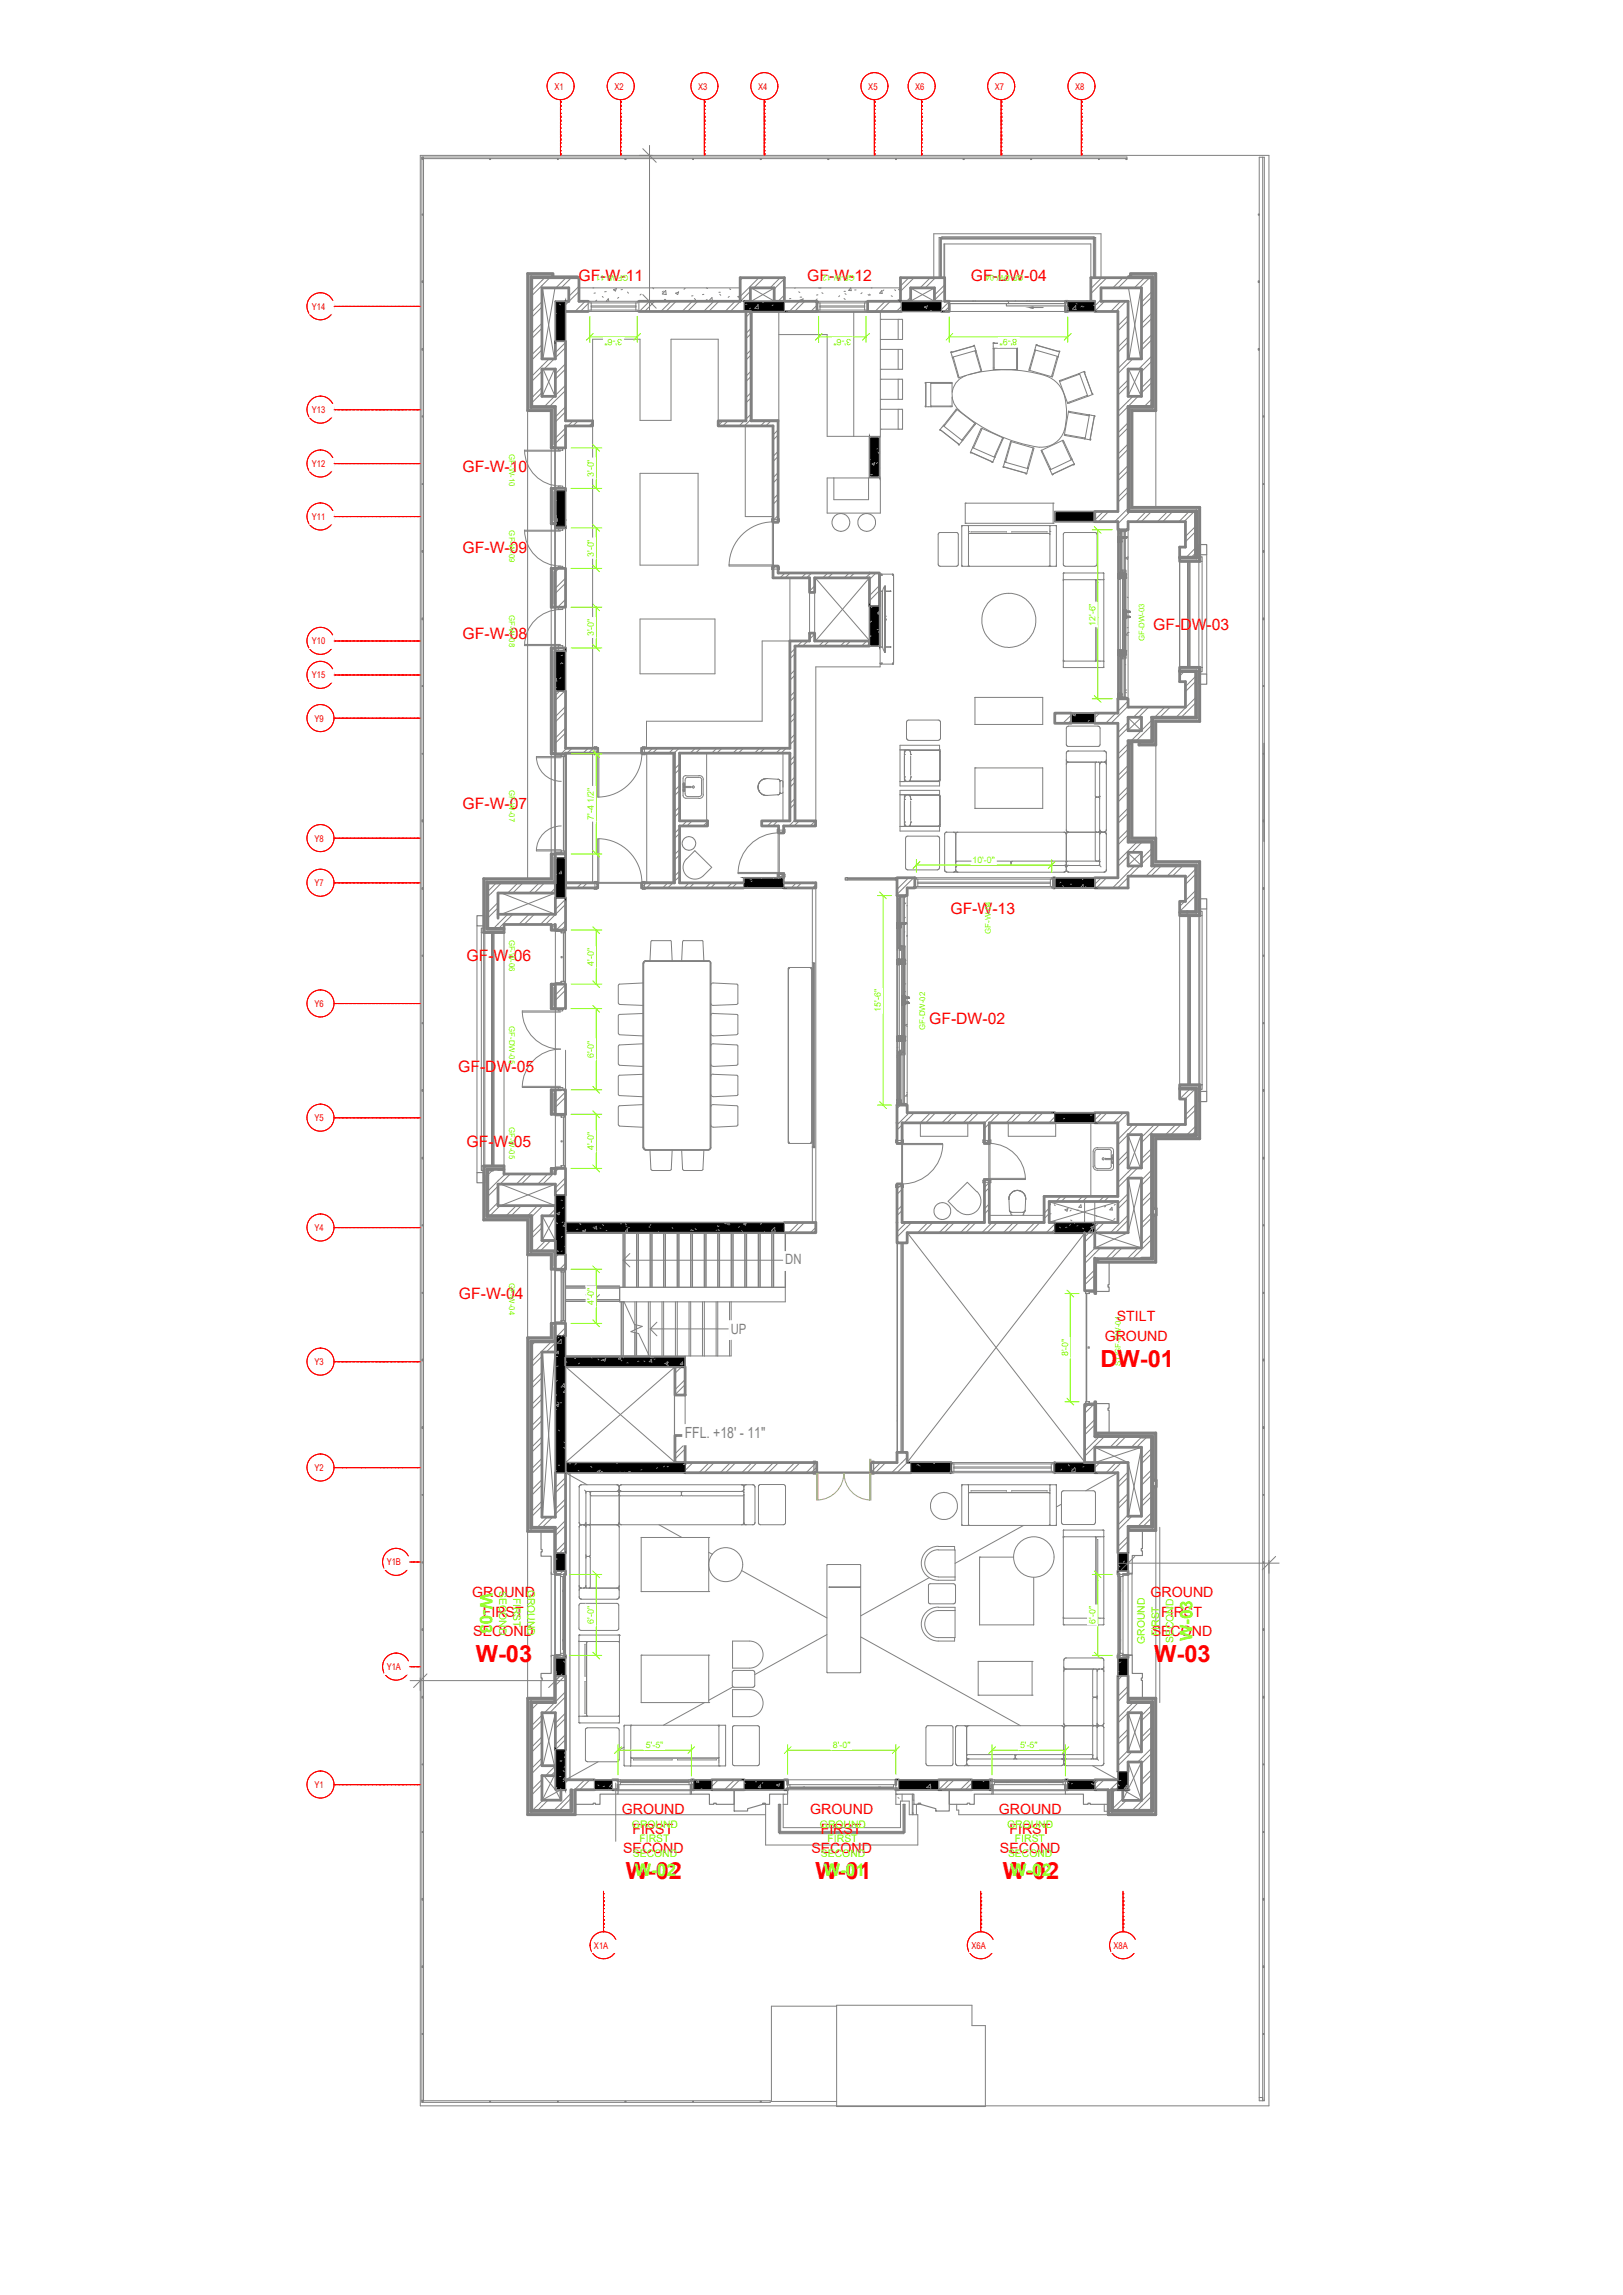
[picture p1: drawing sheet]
<svg xmlns="http://www.w3.org/2000/svg" width="297mm" height="420mm" viewBox="0 0 297 420" stroke-linecap="round" stroke-linejoin="round" font-family="sans-serif">
<defs><g id="words">
<g font-size="4.3" fill="#f00">
<text x="201.4" y="250.2">DW-01</text>
<text x="87.1" y="304.2">W-03</text>
<text x="211.2" y="304.2">W-03</text>
<text x="114.5" y="344">W-02</text>
<text x="149.2" y="344">W-01</text>
<text x="183.5" y="344">W-02</text>
</g>
<g font-size="3.2" fill="#7fff00">
<text x="87.9" y="291.5" transform="rotate(90 87.9 291.5)">W-03</text>
<text x="218.2" y="300.5" transform="rotate(-90 218.2 300.5)">W-03</text>
<text x="116.2" y="343.4">W-02</text>
<text x="150.7" y="343.4">W-01</text>
<text x="184.9" y="343.4">W-02</text>
</g>
<g font-size="2.9" fill="#f00">
<text x="105.9" y="51.4">GF-W-11</text>
<text x="147.7" y="51.4">GF-W-12</text>
<text x="177.7" y="51.4">GF-DW-04</text>
<text x="84.7" y="86.4">GF-W-10</text>
<text x="84.7" y="101.2">GF-W-09</text>
<text x="84.7" y="116.9">GF-W-08</text>
<text x="211.1" y="115.3">GF-DW-03</text>
<text x="84.7" y="148">GF-W-07</text>
<text x="173.9" y="167.3">GF-W-13</text>
<text x="85.4" y="175.9">GF-W-06</text>
<text x="170.1" y="187.5">GF-DW-02</text>
<text x="83.9" y="196.2">GF-DW-05</text>
<text x="85.4" y="210.1">GF-W-05</text>
<text x="84" y="237.9">GF-W-04</text>
</g>
<text font-size="2.8" fill="#808080" x="125.3" y="263.3">FFL. +18' - 11&quot;</text>
<g font-size="2.6" fill="#808080">
<text x="143.7" y="231.5">DN</text>
<text x="133.7" y="244.1">UP</text>
</g>
<g font-size="2.6" fill="#f00">
<text x="202.2" y="245.4">GROUND</text>
<text x="204.4" y="241.9">STILT</text>
<text x="86.4" y="292.4">GROUND</text>
<text x="210.6" y="292.4">GROUND</text>
<text x="86.6" y="299.5">SECOND</text>
<text x="88.3" y="296">FIRST</text>
<text x="210.8" y="299.5">SECOND</text>
<text x="212.5" y="296">FIRST</text>
<text x="113.8" y="332.1">GROUND</text>
<text x="115.7" y="335.7">FIRST</text>
<text x="148.3" y="332.1">GROUND</text>
<text x="150.2" y="335.7">FIRST</text>
<text x="182.8" y="332.1">GROUND</text>
<text x="184.7" y="335.7">FIRST</text>
<text x="114" y="339.3">SECOND</text>
<text x="148.5" y="339.3">SECOND</text>
<text x="183" y="339.3">SECOND</text>
</g>
<g font-size="1.9" fill="#7fff00">
<text x="91.4" y="291.2" transform="rotate(90 91.4 291.2)">SECOND</text>
<text x="93.9" y="292.5" transform="rotate(90 93.9 292.5)">FIRST</text>
<text x="96.6" y="291" transform="rotate(90 96.6 291)">GROUND</text>
<text x="212.2" y="299.6" transform="rotate(-90 212.2 299.6)">FIRST</text>
<text x="209.5" y="301" transform="rotate(-90 209.5 301)">GROUND</text>
<text x="214.8" y="300.8" transform="rotate(-90 214.8 300.8)">SECOND</text>
<text x="115.7" y="334.7">GROUND</text>
<text x="150.1" y="334.7">GROUND</text>
<text x="184.3" y="334.7">GROUND</text>
<text x="115.8" y="339.9">SECOND</text>
<text x="117.1" y="337.3">FIRST</text>
<text x="150.2" y="339.9">SECOND</text>
<text x="151.5" y="337.3">FIRST</text>
<text x="184.5" y="339.9">SECOND</text>
<text x="185.8" y="337.3">FIRST</text>
</g>
<g font-size="1.7" fill="#f00">
<text x="101.5" y="16.4">X1</text>
<text x="112.4" y="16.4">X2</text>
<text x="127.8" y="16.4">X3</text>
<text x="138.8" y="16.4">X4</text>
<text x="158.9" y="16.4">X5</text>
<text x="167.5" y="16.4">X6</text>
<text x="182.1" y="16.4">X7</text>
<text x="196.8" y="16.4">X8</text>
<text x="57.1" y="56.7">Y14</text>
<text x="57.1" y="75.6">Y13</text>
<text x="57.1" y="85.5">Y12</text>
<text x="57.1" y="95.2">Y11</text>
<text x="57.1" y="118">Y10</text>
<text x="57.1" y="124.2">Y15</text>
<text x="57.6" y="132.1">Y9</text>
<text x="57.6" y="154.1">Y8</text>
<text x="57.6" y="162.2">Y7</text>
<text x="57.6" y="184.4">Y6</text>
<text x="57.6" y="205.2">Y5</text>
<text x="57.6" y="225.3">Y4</text>
<text x="57.6" y="249.9">Y3</text>
<text x="57.6" y="269.3">Y2</text>
<text x="70.8" y="286.6">Y1B</text>
<text x="70.8" y="305.8">Y1A</text>
<text x="57.6" y="327.4">Y1</text>
<text x="108.7" y="356.7">X1A</text>
<text x="177.8" y="356.7">X6A</text>
<text x="203.8" y="356.7">X8A</text>
</g>
<g font-size="1.6" fill="#7fff00">
<text x="113.9" y="62.1" transform="rotate(-180 113.9 62.1)">3'-6&quot;</text>
<text x="155.8" y="62.1" transform="rotate(-180 155.8 62.1)">3'-6&quot;</text>
<text x="186.2" y="62.1" transform="rotate(-180 186.2 62.1)">8'-9&quot;</text>
<text x="108.7" y="87.3" transform="rotate(-90 108.7 87.3)">3'-0&quot;</text>
<text x="108.7" y="102" transform="rotate(-90 108.7 102)">3'-0&quot;</text>
<text x="108.7" y="116.5" transform="rotate(-90 108.7 116.5)">3'-0&quot;</text>
<text x="200.5" y="114.6" transform="rotate(-90 200.5 114.6)">12'-6&quot;</text>
<text x="108.7" y="150.1" transform="rotate(-90 108.7 150.1)">7'-4 1/2&quot;</text>
<text x="178" y="157.9">10'-0&quot;</text>
<text x="108.7" y="176.8" transform="rotate(-90 108.7 176.8)">4'-0&quot;</text>
<text x="161.2" y="185.3" transform="rotate(-90 161.2 185.3)">15'-6&quot;</text>
<text x="108.7" y="193.7" transform="rotate(-90 108.7 193.7)">6'-0&quot;</text>
<text x="108.7" y="210.5" transform="rotate(-90 108.7 210.5)">4'-0&quot;</text>
<text x="108.7" y="238.9" transform="rotate(-90 108.7 238.9)">4'-0&quot;</text>
<text x="195.5" y="248.3" transform="rotate(-90 195.5 248.3)">8'-0&quot;</text>
<text x="108.7" y="297.3" transform="rotate(-90 108.7 297.3)">6'-0&quot;</text>
<text x="200.5" y="297.3" transform="rotate(-90 200.5 297.3)">6'-0&quot;</text>
<text x="118.2" y="320">5'-5&quot;</text>
<text x="152.4" y="320">8'-0&quot;</text>
<text x="186.7" y="320">5'-5&quot;</text>
</g>
<g font-size="1.4" fill="#7fff00">
<text x="115" y="50.4" transform="rotate(-180 115 50.4)">GF-W-11</text>
<text x="156.5" y="50.4" transform="rotate(-180 156.5 50.4)">GF-W-12</text>
<text x="187.3" y="50.4" transform="rotate(-180 187.3 50.4)">GF-DW-04</text>
<text x="93.2" y="83.1" transform="rotate(90 93.2 83.1)">GF-W-10</text>
<text x="93.2" y="97.1" transform="rotate(90 93.2 97.1)">GF-W-09</text>
<text x="93.2" y="112.5" transform="rotate(90 93.2 112.5)">GF-W-08</text>
<text x="209.5" y="117.4" transform="rotate(-90 209.5 117.4)">GF-DW-03</text>
<text x="93.2" y="144.6" transform="rotate(90 93.2 144.6)">GF-W-07</text>
<text x="93.2" y="172" transform="rotate(90 93.2 172)">GF-W-06</text>
<text x="181.3" y="171" transform="rotate(-90 181.3 171)">GF-W-04</text>
<text x="93.2" y="187.8" transform="rotate(90 93.2 187.8)">GF-DW-05</text>
<text x="169.3" y="188.6" transform="rotate(-90 169.3 188.6)">GF-DW-02</text>
<text x="93.2" y="206.2" transform="rotate(90 93.2 206.2)">GF-W-05</text>
<text x="93.2" y="234.9" transform="rotate(90 93.2 234.9)">GF-W-04</text>
<text x="205.1" y="250.1" transform="rotate(-90 205.1 250.1)">ST/GF-DW-01</text>
</g>
</g></defs>
<!-- layer: S-GRID-IDEN -->
<g fill="none" stroke="#f00" stroke-width=".18">
<circle cx="102.6" cy="15.8" r="2.48"/>
<circle cx="113.6" cy="15.8" r="2.48"/>
<circle cx="128.9" cy="15.8" r="2.48"/>
<circle cx="139.9" cy="15.8" r="2.48"/>
<circle cx="160" cy="15.8" r="2.48"/>
<circle cx="168.7" cy="15.8" r="2.48"/>
<circle cx="183.2" cy="15.8" r="2.48"/>
<circle cx="197.9" cy="15.8" r="2.48"/>
<circle cx="58.7" cy="56.1" r="2.48"/>
<circle cx="58.7" cy="75" r="2.48"/>
<circle cx="58.7" cy="94.6" r="2.48"/>
<circle cx="58.7" cy="84.9" r="2.48"/>
<circle cx="58.7" cy="117.3" r="2.48"/>
<circle cx="58.7" cy="123.6" r="2.48"/>
<circle cx="58.7" cy="131.5" r="2.48"/>
<circle cx="58.7" cy="153.4" r="2.48"/>
<circle cx="58.7" cy="161.6" r="2.48"/>
<circle cx="58.7" cy="183.7" r="2.48"/>
<circle cx="58.7" cy="204.6" r="2.48"/>
<circle cx="58.7" cy="224.7" r="2.48"/>
<circle cx="58.7" cy="249.3" r="2.48"/>
<circle cx="58.7" cy="268.7" r="2.48"/>
<circle cx="72.5" cy="285.9" r="2.48"/>
<circle cx="72.5" cy="305.1" r="2.48"/>
<circle cx="58.7" cy="326.7" r="2.48"/>
<circle cx="110.5" cy="356.1" r="2.48"/>
<circle cx="179.5" cy="356.1" r="2.48"/>
<circle cx="205.5" cy="356.1" r="2.48"/>
</g>
<g fill="#fff" stroke="#fff" stroke-width=".18">
<path d="M101.2 14.9v2.2l3.2-2.2zM101.2 17.1l3.2-2.2v2.2z"/>
<path d="M112.1 14.9v2.2l3.3-2.2zM112.1 17.1l3.3-2.2v2.2z"/>
<path d="M127.5 14.9v2.2l3.2-2.2zM127.5 17.1l3.2-2.2v2.2z"/>
<path d="M138.5 14.9v2.2l3.2-2.2zM138.5 17.1l3.2-2.2v2.2z"/>
<path d="M158.6 14.9v2.2l3.2-2.2zM158.6 17.1l3.2-2.2v2.2z"/>
<path d="M167.2 14.9v2.2l3.3-2.2zM167.2 17.1l3.3-2.2v2.2z"/>
<path d="M181.8 14.9v2.2l3.2-2.2zM181.8 17.1l3.2-2.2v2.2z"/>
<path d="M196.5 14.9v2.2l3.2-2.2zM196.5 17.1l3.2-2.2v2.2z"/>
<path d="M57.2 325.8v2.3l3.3-2.3zM57.2 328.1l3.3-2.3v2.3z"/>
<path d="M57.2 267.8v2.2l3.3-2.2zM57.2 270l3.3-2.2v2.2z"/>
<path d="M57.2 248.4v2.2l3.3-2.2zM57.2 250.6l3.3-2.2v2.2z"/>
<path d="M57.2 223.8v2.3l3.3-2.3zM57.2 226.1l3.3-2.3v2.3z"/>
<path d="M57.2 203.7v2.3l3.3-2.3zM57.2 206l3.3-2.3v2.3z"/>
<path d="M57.2 182.8v2.3l3.3-2.3zM57.2 185.1l3.3-2.3v2.3z"/>
<path d="M57.2 160.7v2.2l3.3-2.2zM57.2 162.9l3.3-2.2v2.2z"/>
<path d="M57.2 152.5v2.3l3.3-2.3zM57.2 154.8l3.3-2.3v2.3z"/>
<path d="M57.2 130.6v2.2l3.3-2.2zM57.2 132.8l3.3-2.2v2.2z"/>
<path d="M56.8 116.4v2.3l4.4-2.3zM56.8 118.7l4.4-2.3v2.3z"/>
<path d="M56.8 93.6v2.3l4.4-2.3zM56.8 95.9l4.4-2.3v2.3z"/>
<path d="M56.8 83.9v2.3l4.4-2.3zM56.8 86.2l4.4-2.3v2.3z"/>
<path d="M56.8 74.1v2.2l4.4-2.2zM56.8 76.3l4.4-2.2v2.2z"/>
<path d="M56.8 55.2v2.2l4.4-2.2zM56.8 57.4l4.4-2.2v2.2z"/>
<path d="M56.8 122.6v2.3l4.4-2.3zM56.8 124.9l4.4-2.3v2.3z"/>
<path d="M70.4 304.2v2.3l4.7-2.3zM70.4 306.5l4.7-2.3v2.3z"/>
<path d="M70.4 285v2.3l4.7-2.3zM70.4 287.3l4.7-2.3v2.3z"/>
<path d="M108.4 355.2v2.3l4.7-2.3zM108.4 357.5l4.7-2.3v2.3z"/>
<path d="M177.5 355.2v2.3l4.7-2.3zM177.5 357.5l4.7-2.3v2.3z"/>
<path d="M203.5 355.2v2.3l4.7-2.3zM203.5 357.5l4.7-2.3v2.3z"/>
</g>
<!-- layer: S-GRID -->
<g fill="none" stroke="#f00" stroke-width=".18">
<path d="M102.6 19.5v.4M102.6 19.5h.1M102.6 19.3h.1M102.6 18.9v.2M102.6 18.8h.1M102.6 18.6h.1M102.6 18.2v.2M102.6 18.5h.1M102.6 18.6v.1M102.6 18.8v.1M102.6 19.2v.1M102.6 19.3v.1"/>
<path d="M102.6 19.9v.1M113.6 19.5v.4M113.6 19.5h.1M113.6 19.3h.1M113.6 18.9v.2M113.6 18.8h.1M113.6 18.6h.1M113.6 18.2v.2M113.6 18.5h.1M113.6 18.6v.1M113.6 18.8v.1M113.6 19.2v.1"/>
<path d="M113.6 19.3v.1M113.6 19.9v.1M128.9 19.5v.4M128.9 19.5h.1M128.9 19.3h.1M128.9 18.9v.2M128.9 18.8h.1M128.9 18.6h.1M128.9 18.2v.2M128.9 18.5h.1M128.9 18.6v.1M128.9 18.8v.1"/>
<path d="M128.9 19.2v.1M128.9 19.3v.1M128.9 19.9v.1M139.9 19.5v.4M139.9 19.5h.1M139.9 19.3h.1M139.9 18.9v.2M139.9 18.8h.1M139.9 18.6h.1M139.9 18.2v.2M139.9 18.5h.1M139.9 18.6v.1"/>
<path d="M139.9 18.8v.1M139.9 19.2v.1M139.9 19.3v.1M139.9 19.9v.1M160 19.5v.4M160 19.5h.1M160 19.3h.1M160 18.9v.2M160 18.8h.1M160 18.6h.1M160 18.2v.2M160 18.5h.1"/>
<path d="M160 18.6v.1M160 18.8v.1M160 19.2v.1M160 19.3v.1M160 19.9v.1M168.7 19.5v.4M168.7 19.5h.1M168.7 19.3h.1M168.7 18.9v.2M168.7 18.8h.1M168.7 18.6h.1M168.7 18.2v.2"/>
<path d="M168.7 18.5h.1M168.7 18.6v.1M168.7 18.8v.1M168.7 19.2v.1M168.7 19.3v.1M168.7 19.9v.1M183.2 19.5v.4M183.2 19.5h.1M183.2 19.3h.1M183.2 18.9v.2M183.2 18.8h.1M183.2 18.6h.1"/>
<path d="M183.2 18.2v.2M183.2 18.5h.1M183.2 18.6v.1M183.2 18.8v.1M183.2 19.2v.1M183.2 19.3v.1M183.2 19.9v.1M197.9 19.5v.4M197.9 19.5h.1M197.9 19.3h.1M197.9 18.9v.2M197.9 18.8h.1"/>
<path d="M197.9 18.6h.1M197.9 18.2v.2M197.9 18.5h.1M197.9 18.6v.1M197.9 18.8v.1M197.9 19.2v.1M197.9 19.3v.1M197.9 19.9v.1M102.6 28.3h.1M102.6 28.2h.1M102.6 27.8v.3M102.6 27.6h.1"/>
<path d="M102.6 27.1v.5M102.6 26.9h.1M102.6 26.2v.5M102.6 26.2h.1M102.6 25.7v.3M102.6 25.6h.1M102.6 25.4h.1M102.6 25.1v.2M102.6 24.9h.1M102.6 24.7h.1M102.6 24.3v.4M102.6 24.2h.1"/>
<path d="M102.6 23.6v.4M102.6 23.5h.1M102.6 22.9v.4M102.6 22.7h.1M102.6 22.4v.2M102.6 22.2h.1M102.6 22h.1M102.6 21.6v.2M102.6 21.5h.1M102.6 21.3h.1M102.6 20.9v.4M102.6 20.7h.1"/>
<path d="M102.6 20.2v.4M102.6 20h.1M102.6 20.1v.1M102.6 20.6v.1M102.6 20.8v.1M102.6 21.3v.1M102.6 21.5v.1M102.6 21.9v.1M102.6 22.1h.1M102.6 22.2v.1M102.6 22.6v.1M102.6 22.8v.1"/>
<path d="M102.6 23.3v.1M102.6 23.5v.1M102.6 24v.1M102.6 24.2v.1M102.6 24.8h.1M102.6 24.9v.1M102.6 25.3v.1M102.6 25.5v.1M102.6 26v.1M102.6 26.8h.1M102.6 26.9v.1M102.6 27.6v.1"/>
<path d="M102.6 28.2v.1M102.6 28.4h.1M113.6 28.3h.1M113.6 28.2h.1M113.6 27.8v.3M113.6 27.6h.1M113.6 27.1v.5M113.6 26.9h.1M113.6 26.2v.5M113.6 26.2h.1M113.6 25.7v.3M113.6 25.6h.1"/>
<path d="M113.6 25.4h.1M113.6 25.1v.2M113.6 24.9h.1M113.6 24.7h.1M113.6 24.3v.4M113.6 24.2h.1M113.6 23.6v.4M113.6 23.5h.1M113.6 22.9v.4M113.6 22.7h.1M113.6 22.4v.2M113.6 22.2h.1"/>
<path d="M113.6 22h.1M113.6 21.6v.2M113.6 21.5h.1M113.6 21.3h.1M113.6 20.9v.4M113.6 20.7h.1M113.6 20.2v.4M113.6 20h.1M113.6 20.1v.1M113.6 20.6v.1M113.6 20.8v.1M113.6 21.3v.1"/>
<path d="M113.6 21.5v.1M113.6 21.9v.1M113.6 22.1h.1M113.6 22.2v.1M113.6 22.6v.1M113.6 22.8v.1M113.6 23.3v.1M113.6 23.5v.1M113.6 24v.1M113.6 24.2v.1M113.6 24.8h.1M113.6 24.9v.1"/>
<path d="M113.6 25.3v.1M113.6 25.5v.1M113.6 26v.1M113.6 26.8h.1M113.6 26.9v.1M113.6 27.6v.1M113.6 28.2v.1M113.6 28.4h.1M128.9 28.3h.1M128.9 28.2h.1M128.9 27.8v.3M128.9 27.6h.1"/>
<path d="M128.9 27.1v.5M128.9 26.9h.1M128.9 26.2v.5M128.9 26.2h.1M128.9 25.7v.3M128.9 25.6h.1M128.9 25.4h.1M128.9 25.1v.2M128.9 24.9h.1M128.9 24.7h.1M128.9 24.3v.4M128.9 24.2h.1"/>
<path d="M128.9 23.6v.4M128.9 23.5h.1M128.9 22.9v.4M128.9 22.7h.1M128.9 22.4v.2M128.9 22.2h.1M128.9 22h.1M128.9 21.6v.2M128.9 21.5h.1M128.9 21.3h.1M128.9 20.9v.4M128.9 20.7h.1"/>
<path d="M128.9 20.2v.4M128.9 20h.1M128.9 20.1v.1M128.9 20.6v.1M128.9 20.8v.1M128.9 21.3v.1M128.9 21.5v.1M128.9 21.9v.1M128.9 22.1h.1M128.9 22.2v.1M128.9 22.6v.1M128.9 22.8v.1"/>
<path d="M128.9 23.3v.1M128.9 23.5v.1M128.9 24v.1M128.9 24.2v.1M128.9 24.8h.1M128.9 24.9v.1M128.9 25.3v.1M128.9 25.5v.1M128.9 26v.1M128.9 26.8h.1M128.9 26.9v.1M128.9 27.6v.1"/>
<path d="M128.9 28.2v.1M128.9 28.4h.1M139.9 28.3h.1M139.9 28.2h.1M139.9 27.8v.3M139.9 27.6h.1M139.9 27.1v.5M139.9 26.9h.1M139.9 26.2v.5M139.9 26.2h.1M139.9 25.7v.3M139.9 25.6h.1"/>
<path d="M139.9 25.4h.1M139.9 25.1v.2M139.9 24.9h.1M139.9 24.7h.1M139.9 24.3v.4M139.9 24.2h.1M139.9 23.6v.4M139.9 23.5h.1M139.9 22.9v.4M139.9 22.7h.1M139.9 22.4v.2M139.9 22.2h.1"/>
<path d="M139.9 22h.1M139.9 21.6v.2M139.9 21.5h.1M139.9 21.3h.1M139.9 20.9v.4M139.9 20.7h.1M139.9 20.2v.4M139.9 20h.1M139.9 20.1v.1M139.9 20.6v.1M139.9 20.8v.1M139.9 21.3v.1"/>
<path d="M139.9 21.5v.1M139.9 21.9v.1M139.9 22.1h.1M139.9 22.2v.1M139.9 22.6v.1M139.9 22.8v.1M139.9 23.3v.1M139.9 23.5v.1M139.9 24v.1M139.9 24.2v.1M139.9 24.8h.1M139.9 24.9v.1"/>
<path d="M139.9 25.3v.1M139.9 25.5v.1M139.9 26v.1M139.9 26.8h.1M139.9 26.9v.1M139.9 27.6v.1M139.9 28.2v.1M139.9 28.4h.1M160 28.3h.1M160 28.2h.1M160 27.8v.3M160 27.6h.1"/>
<path d="M160 27.1v.5M160 26.9h.1M160 26.2v.5M160 26.2h.1M160 25.7v.3M160 25.6h.1M160 25.4h.1M160 25.1v.2M160 24.9h.1M160 24.7h.1M160 24.3v.4M160 24.2h.1"/>
<path d="M160 23.6v.4M160 23.5h.1M160 22.9v.4M160 22.7h.1M160 22.4v.2M160 22.2h.1M160 22h.1M160 21.6v.2M160 21.5h.1M160 21.3h.1M160 20.9v.4M160 20.7h.1"/>
<path d="M160 20.2v.4M160 20h.1M160 20.1v.1M160 20.6v.1M160 20.8v.1M160 21.3v.1M160 21.5v.1M160 21.9v.1M160 22.1h.1M160 22.2v.1M160 22.6v.1M160 22.8v.1"/>
<path d="M160 23.3v.1M160 23.5v.1M160 24v.1M160 24.2v.1M160 24.8h.1M160 24.9v.1M160 25.3v.1M160 25.5v.1M160 26v.1M160 26.8h.1M160 26.9v.1M160 27.6v.1"/>
<path d="M160 28.2v.1M160 28.4h.1M168.7 28.3h.1M168.7 28.2h.1M168.7 27.8v.3M168.7 27.6h.1M168.7 27.1v.5M168.7 26.9h.1M168.7 26.2v.5M168.7 26.2h.1M168.7 25.7v.3M168.7 25.6h.1"/>
<path d="M168.7 25.4h.1M168.7 25.1v.2M168.7 24.9h.1M168.7 24.7h.1M168.7 24.3v.4M168.7 24.2h.1M168.7 23.6v.4M168.7 23.5h.1M168.7 22.9v.4M168.7 22.7h.1M168.7 22.4v.2M168.7 22.2h.1"/>
<path d="M168.7 22h.1M168.7 21.6v.2M168.7 21.5h.1M168.7 21.3h.1M168.7 20.9v.4M168.7 20.7h.1M168.7 20.2v.4M168.7 20h.1M168.7 20.1v.1M168.7 20.6v.1M168.7 20.8v.1M168.7 21.3v.1"/>
<path d="M168.7 21.5v.1M168.7 21.9v.1M168.7 22.1h.1M168.7 22.2v.1M168.7 22.6v.1M168.7 22.8v.1M168.7 23.3v.1M168.7 23.5v.1M168.7 24v.1M168.7 24.2v.1M168.7 24.8h.1M168.7 24.9v.1"/>
<path d="M168.7 25.3v.1M168.7 25.5v.1M168.7 26v.1M168.7 26.8h.1M168.7 26.9v.1M168.7 27.6v.1M168.7 28.2v.1M168.7 28.4h.1M183.2 28.3h.1M183.2 28.2h.1M183.2 27.8v.3M183.2 27.6h.1"/>
<path d="M183.2 27.1v.5M183.2 26.9h.1M183.2 26.2v.5M183.2 26.2h.1M183.2 25.7v.3M183.2 25.6h.1M183.2 25.4h.1M183.2 25.1v.2M183.2 24.9h.1M183.2 24.7h.1M183.2 24.3v.4M183.2 24.2h.1"/>
<path d="M183.2 23.6v.4M183.2 23.5h.1M183.2 22.9v.4M183.2 22.7h.1M183.2 22.4v.2M183.2 22.2h.1M183.2 22h.1M183.2 21.6v.2M183.2 21.5h.1M183.2 21.3h.1M183.2 20.9v.4M183.2 20.7h.1"/>
<path d="M183.2 20.2v.4M183.2 20h.1M183.2 20.1v.1M183.2 20.6v.1M183.2 20.8v.1M183.2 21.3v.1M183.2 21.5v.1M183.2 21.9v.1M183.2 22.1h.1M183.2 22.2v.1M183.2 22.6v.1M183.2 22.8v.1"/>
<path d="M183.2 23.3v.1M183.2 23.5v.1M183.2 24v.1M183.2 24.2v.1M183.2 24.8h.1M183.2 24.9v.1M183.2 25.3v.1M183.2 25.5v.1M183.2 26v.1M183.2 26.8h.1M183.2 26.9v.1M183.2 27.6v.1"/>
<path d="M183.2 28.2v.1M183.2 28.4h.1M197.9 28.3h.1M197.9 28.2h.1M197.9 27.8v.3M197.9 27.6h.1M197.9 27.1v.5M197.9 26.9h.1M197.9 26.2v.5M197.9 26.2h.1M197.9 25.7v.3M197.9 25.6h.1"/>
<path d="M197.9 25.4h.1M197.9 25.1v.2M197.9 24.9h.1M197.9 24.7h.1M197.9 24.3v.4M197.9 24.2h.1M197.9 23.6v.4M197.9 23.5h.1M197.9 22.9v.4M197.9 22.7h.1M197.9 22.4v.2M197.9 22.2h.1"/>
<path d="M197.9 22h.1M197.9 21.6v.2M197.9 21.5h.1M197.9 21.3h.1M197.9 20.9v.4M197.9 20.7h.1M197.9 20.2v.4M197.9 20h.1M197.9 20.1v.1M197.9 20.6v.1M197.9 20.8v.1M197.9 21.3v.1"/>
<path d="M197.9 21.5v.1M197.9 21.9v.1M197.9 22.1h.1M197.9 22.2v.1M197.9 22.6v.1M197.9 22.8v.1M197.9 23.3v.1M197.9 23.5v.1M197.9 24v.1M197.9 24.2v.1M197.9 24.8h.1M197.9 24.9v.1"/>
<path d="M197.9 25.3v.1M197.9 25.5v.1M197.9 26v.1M197.9 26.8h.1M197.9 26.9v.1M197.9 27.6v.1M197.9 28.2v.1M197.9 28.4h.1M61.1 56.1h.1M61.3 56.1h.1M61.4 56.1h.4M61.8 56.1h.1"/>
<path d="M62 56.1h.1M62.1 56.1h.4M62.5 56.1h.1M62.6 56.1h.1M62.7 56.1h.1M62.9 56.1h.2M63.1 56.1h.1M63.2 56.1h.1M63.3 56.1h.1M63.4 56.1h.1M63.5 56.1h.1M63.6 56.1h.2"/>
<path d="M63.8 56.1h.1M64 56.1h.1M64.1 56.1h.4M64.6 56.1h.1M64.7 56.1h.1M64.7 56.1h.5M65.3 56.1h.1M65.4 56.1h.1M65.6 56.1h.3M66 56.1h.1M66.1 56.1h.1M66.2 56.1h.1"/>
<path d="M66.3 56.1h.3M66.7 56.1h.1M66.8 56.1h.1M66.9 56.1h.3M67.3 56.1h.1M67.4 56.1h.1M67.6 56.1h.3M68 56.1h.1M68.1 56.1h.1M68.2 56.1h.1M68.3 56.1h.4M68.7 56.1h.1"/>
<path d="M68.8 56.1h.1M68.9 56.1h.1M69 56.1h.3M69.4 56.1h.1M69.6 56.1h.1M69.7 56.1h.2M70 56.1h.1M70.1 56.1h.1M70.3 56.1h.1M70.3 56.1h.4M70.7 56.1h.1M70.8 56.1h.1"/>
<path d="M70.9 56.1h.1M71 56.1h.4M71.4 56.1h.1M71.5 56.1h.1M71.6 56.1h.1M71.7 56.1h.4M72.1 56.1h.1M72.3 56.1h.1M72.4 56.1h.4M72.8 56.1h.1M72.9 56.1h.1M73 56.1h.1"/>
<path d="M73.2 56.1h.2M73.4 56.1h.1M73.5 56.1h.1M73.6 56.1h.1M73.7 56.1h.1M73.7 56.1h.4M74.1 56.1h.1M74.3 56.1h.1M74.4 56.1h.4M74.8 56.1h.1M75 56.1h.1M75.1 56.1h.4"/>
<path d="M75.6 56.1h.1M75.7 56.1h.1M75.9 56.1h.2M76.1 56.1h.1M76.2 56.1h.1M76.3 56.1h.1M76.4 56.1h.1M76.5 56.1h.1M76.6 56.1h.2M76.8 56.1h.1M61.1 75h.1M61.3 75h.1"/>
<path d="M61.4 75h.4M61.8 75h.1M62 75h.1M62.1 75h.4M62.5 75h.1M62.6 75h.1M62.7 75h.1M62.9 75h.2M63.1 75h.1M63.2 75h.1M63.3 75h.1M63.4 75h.1"/>
<path d="M63.5 75h.1M63.6 75h.2M63.8 75h.1M64 75h.1M64.1 75h.4M64.6 75h.1M64.7 75h.1M64.7 75h.5M65.3 75h.1M65.4 75h.1M65.6 75h.3M66 75h.1"/>
<path d="M66.1 75h.1M66.2 75h.1M66.3 75h.3M66.7 75h.1M66.8 75h.1M66.9 75h.3M67.3 75h.1M67.4 75h.1M67.6 75h.3M68 75h.1M68.1 75h.1M68.2 75h.1"/>
<path d="M68.3 75h.4M68.7 75h.1M68.8 75h.1M68.9 75h.1M69 75h.3M69.4 75h.1M69.6 75h.1M69.7 75h.2M70 75h.1M70.1 75h.1M70.3 75h.1M70.3 75h.4"/>
<path d="M70.7 75h.1M70.8 75h.1M70.9 75h.1M71 75h.4M71.4 75h.1M71.5 75h.1M71.6 75h.1M71.7 75h.4M72.1 75h.1M72.3 75h.1M72.4 75h.4M72.8 75h.1"/>
<path d="M72.9 75h.1M73 75h.1M73.2 75h.2M73.4 75h.1M73.5 75h.1M73.6 75h.1M73.7 75h.1M73.7 75h.4M74.1 75h.1M74.3 75h.1M74.4 75h.4M74.8 75h.1"/>
<path d="M75 75h.1M75.1 75h.4M75.6 75h.1M75.7 75h.1M75.9 75h.2M76.1 75h.1M76.2 75h.1M76.3 75h.1M76.4 75h.1M76.5 75h.1M76.6 75h.2M76.8 75h.1"/>
<path d="M61.1 94.6h.1M61.1 84.9h.1M61.3 94.6h.1M61.3 84.9h.1M61.4 94.6h.4M61.4 84.9h.4M61.8 94.6h.1M61.8 84.9h.1M62 94.6h.1M62 84.9h.1M62.1 94.6h.4M62.1 84.9h.4"/>
<path d="M62.5 94.6h.1M62.5 84.9h.1M62.6 94.6h.1M62.6 84.9h.1M62.7 94.6h.1M62.7 84.9h.1M62.9 94.6h.2M62.9 84.9h.2M63.1 94.6h.1M63.1 84.9h.1M63.2 94.6h.1M63.2 84.9h.1"/>
<path d="M63.3 94.6h.1M63.3 84.9h.1M63.4 94.6h.1M63.4 84.9h.1M63.5 94.6h.1M63.5 84.9h.1M63.6 94.6h.2M63.6 84.9h.2M63.8 94.6h.1M63.8 84.9h.1M64 94.6h.1M64 84.9h.1"/>
<path d="M64.1 94.6h.4M64.1 84.9h.4M64.6 94.6h.1M64.6 84.9h.1M64.7 94.6h.1M64.7 84.9h.1M64.7 94.6h.5M64.7 84.9h.5M65.3 94.6h.1M65.3 84.9h.1M65.4 94.6h.1M65.4 84.9h.1"/>
<path d="M65.6 94.6h.3M65.6 84.9h.3M66 94.6h.1M66 84.9h.1M66.1 94.6h.1M66.1 84.9h.1M66.2 94.6h.1M66.2 84.9h.1M66.3 94.6h.3M66.3 84.9h.3M66.7 94.6h.1M66.7 84.9h.1"/>
<path d="M66.8 94.6h.1M66.8 84.9h.1M66.9 94.6h.3M66.9 84.9h.3M67.3 94.6h.1M67.3 84.9h.1M67.4 94.6h.1M67.4 84.9h.1M67.6 94.6h.3M67.6 84.9h.3M68 94.6h.1M68 84.9h.1"/>
<path d="M68.1 94.6h.1M68.1 84.9h.1M68.2 94.6h.1M68.2 84.9h.1M68.3 94.6h.4M68.3 84.9h.4M68.7 94.6h.1M68.7 84.9h.1M68.8 94.6h.1M68.8 84.9h.1M68.9 94.6h.1M68.9 84.9h.1"/>
<path d="M69 94.6h.3M69 84.9h.3M69.4 94.6h.1M69.4 84.9h.1M69.6 94.6h.1M69.6 84.9h.1M69.7 94.6h.2M69.7 84.9h.2M70 94.6h.1M70 84.9h.1M70.1 94.6h.1M70.1 84.9h.1"/>
<path d="M70.3 94.6h.1M70.3 84.9h.1M70.3 94.6h.4M70.3 84.9h.4M70.7 94.6h.1M70.7 84.9h.1M70.8 94.6h.1M70.8 84.9h.1M70.9 94.6h.1M70.9 84.9h.1M71 94.6h.4M71 84.9h.4"/>
<path d="M71.4 94.6h.1M71.4 84.9h.1M71.5 94.6h.1M71.5 84.9h.1M71.6 94.6h.1M71.6 84.9h.1M71.7 94.6h.4M71.7 84.9h.4M72.1 94.6h.1M72.1 84.9h.1M72.3 94.6h.1M72.3 84.9h.1"/>
<path d="M72.4 94.6h.4M72.4 84.9h.4M72.8 94.6h.1M72.8 84.9h.1M72.9 94.6h.1M72.9 84.9h.1M73 94.6h.1M73 84.9h.1M73.2 94.6h.2M73.2 84.9h.2M73.4 94.6h.1M73.4 84.9h.1"/>
<path d="M73.5 94.6h.1M73.5 84.9h.1M73.6 94.6h.1M73.6 84.9h.1M73.7 94.6h.1M73.7 84.9h.1M73.7 94.6h.4M73.7 84.9h.4M74.1 94.6h.1M74.1 84.9h.1M74.3 94.6h.1M74.3 84.9h.1"/>
<path d="M74.4 94.6h.4M74.4 84.9h.4M74.8 94.6h.1M74.8 84.9h.1M75 94.6h.1M75 84.9h.1M75.1 94.6h.4M75.1 84.9h.4M75.6 94.6h.1M75.6 84.9h.1M75.7 94.6h.1M75.7 84.9h.1"/>
<path d="M75.9 94.6h.2M75.9 84.9h.2M76.1 94.6h.1M76.1 84.9h.1M76.2 94.6h.1M76.2 84.9h.1M76.3 94.6h.1M76.3 84.9h.1M76.4 94.6h.1M76.4 84.9h.1M76.5 94.6h.1M76.5 84.9h.1"/>
<path d="M76.6 94.6h.2M76.6 84.9h.2M76.8 94.6h.1M76.8 84.9h.1M61.1 117.3h.1M61.3 117.3h.1M61.4 117.3h.4M61.8 117.3h.1M62 117.3h.1M62.1 117.3h.4M62.5 117.3h.1M62.6 117.3h.1"/>
<path d="M62.7 117.3h.1M62.9 117.3h.2M63.1 117.3h.1M63.2 117.3h.1M63.3 117.3h.1M63.4 117.3h.1M63.5 117.3h.1M63.6 117.3h.2M63.8 117.3h.1M64 117.3h.1M64.1 117.3h.4M64.6 117.3h.1"/>
<path d="M64.7 117.3h.1M64.7 117.3h.5M65.3 117.3h.1M65.4 117.3h.1M65.6 117.3h.3M66 117.3h.1M66.1 117.3h.1M66.2 117.3h.1M66.3 117.3h.3M66.7 117.3h.1M66.8 117.3h.1M66.9 117.3h.3"/>
<path d="M67.3 117.3h.1M67.4 117.3h.1M67.6 117.3h.3M68 117.3h.1M68.1 117.3h.1M68.2 117.3h.1M68.3 117.3h.4M68.7 117.3h.1M68.8 117.3h.1M68.9 117.3h.1M69 117.3h.3M69.4 117.3h.1"/>
<path d="M69.6 117.3h.1M69.7 117.3h.2M70 117.3h.1M70.1 117.3h.1M70.3 117.3h.1M70.3 117.3h.4M70.7 117.3h.1M70.8 117.3h.1M70.9 117.3h.1M71 117.3h.4M71.4 117.3h.1M71.5 117.3h.1"/>
<path d="M71.6 117.3h.1M71.7 117.3h.4M72.1 117.3h.1M72.3 117.3h.1M72.4 117.3h.4M72.8 117.3h.1M72.9 117.3h.1M73 117.3h.1M73.2 117.3h.2M73.4 117.3h.1M73.5 117.3h.1M73.6 117.3h.1"/>
<path d="M73.7 117.3h.1M73.7 117.3h.4M74.1 117.3h.1M74.3 117.3h.1M74.4 117.3h.4M74.8 117.3h.1M75 117.3h.1M75.1 117.3h.4M75.6 117.3h.1M75.7 117.3h.1M75.9 117.3h.2M76.1 117.3h.1"/>
<path d="M76.2 117.3h.1M76.3 117.3h.1M76.4 117.3h.1M76.5 117.3h.1M76.6 117.3h.2M76.8 117.3h.1M61.1 131.5h.1M61.1 123.6h.1M61.3 131.5h.1M61.3 123.6h.1M61.4 131.5h.4M61.4 123.6h.4"/>
<path d="M61.8 131.5h.1M61.8 123.6h.1M62 131.5h.1M62 123.6h.1M62.1 131.5h.4M62.1 123.6h.4M62.5 131.5h.1M62.5 123.6h.1M62.6 131.5h.1M62.6 123.6h.1M62.7 131.5h.1M62.7 123.6h.1"/>
<path d="M62.9 131.5h.2M62.9 123.6h.2M63.1 131.5h.1M63.1 123.6h.1M63.2 131.5h.1M63.2 123.6h.1M63.3 131.5h.1M63.3 123.6h.1M63.4 131.5h.1M63.4 123.6h.1M63.5 131.5h.1M63.5 123.6h.1"/>
<path d="M63.6 131.5h.2M63.6 123.6h.2M63.8 131.5h.1M63.8 123.6h.1M64 131.5h.1M64 123.6h.1M64.1 131.5h.4M64.1 123.6h.4M64.6 131.5h.1M64.6 123.6h.1M64.7 131.5h.1M64.7 123.6h.1"/>
<path d="M64.7 131.5h.5M64.7 123.6h.5M65.3 131.5h.1M65.3 123.6h.1M65.4 131.5h.1M65.4 123.6h.1M65.6 131.5h.3M65.6 123.6h.3M66 131.5h.1M66 123.6h.1M66.1 131.5h.1M66.1 123.6h.1"/>
<path d="M66.2 131.5h.1M66.2 123.6h.1M66.3 131.5h.3M66.3 123.6h.3M66.7 131.5h.1M66.7 123.6h.1M66.8 131.5h.1M66.8 123.6h.1M66.9 131.5h.3M66.9 123.6h.3M67.3 131.5h.1M67.3 123.6h.1"/>
<path d="M67.4 131.5h.1M67.4 123.6h.1M67.6 131.5h.3M67.6 123.6h.3M68 131.5h.1M68 123.6h.1M68.1 131.5h.1M68.1 123.6h.1M68.2 131.5h.1M68.2 123.6h.1M68.3 131.5h.4M68.3 123.6h.4"/>
<path d="M68.7 131.5h.1M68.7 123.6h.1M68.8 131.5h.1M68.8 123.6h.1M68.9 131.5h.1M68.9 123.6h.1M69 131.5h.3M69 123.6h.3M69.4 131.5h.1M69.4 123.6h.1M69.6 131.5h.1M69.6 123.6h.1"/>
<path d="M69.7 131.5h.2M69.7 123.6h.2M70 131.5h.1M70 123.6h.1M70.1 131.5h.1M70.1 123.6h.1M70.3 131.5h.1M70.3 123.6h.1M70.3 131.5h.4M70.3 123.6h.4M70.7 131.5h.1M70.7 123.6h.1"/>
<path d="M70.8 131.5h.1M70.8 123.6h.1M70.9 131.5h.1M70.9 123.6h.1M71 131.5h.4M71 123.6h.4M71.4 131.5h.1M71.4 123.6h.1M71.5 131.5h.1M71.5 123.6h.1M71.6 131.5h.1M71.6 123.6h.1"/>
<path d="M71.7 131.5h.4M71.7 123.6h.4M72.1 131.5h.1M72.1 123.6h.1M72.3 131.5h.1M72.3 123.6h.1M72.4 131.5h.4M72.4 123.6h.4M72.8 131.5h.1M72.8 123.6h.1M72.9 131.5h.1M72.9 123.6h.1"/>
<path d="M73 131.5h.1M73 123.6h.1M73.2 131.5h.2M73.2 123.6h.2M73.4 131.5h.1M73.4 123.6h.1M73.5 131.5h.1M73.5 123.6h.1M73.6 131.5h.1M73.6 123.6h.1M73.7 131.5h.1M73.7 123.6h.1"/>
<path d="M73.7 131.5h.4M73.7 123.6h.4M74.1 131.5h.1M74.1 123.6h.1M74.3 131.5h.1M74.3 123.6h.1M74.4 131.5h.4M74.4 123.6h.4M74.8 131.5h.1M74.8 123.6h.1M75 131.5h.1M75 123.6h.1"/>
<path d="M75.1 131.5h.4M75.1 123.6h.4M75.6 131.5h.1M75.6 123.6h.1M75.7 131.5h.1M75.7 123.6h.1M75.9 131.5h.2M75.9 123.6h.2M76.1 131.5h.1M76.1 123.6h.1M76.2 131.5h.1M76.2 123.6h.1"/>
<path d="M76.3 131.5h.1M76.3 123.6h.1M76.4 131.5h.1M76.4 123.6h.1M76.5 131.5h.1M76.5 123.6h.1M76.6 131.5h.2M76.6 123.6h.2M76.8 131.5h.1M76.8 123.6h.1M61.1 153.5h.1M61.3 153.5h.1"/>
<path d="M61.4 153.5h.4M61.8 153.5h.1M62 153.5h.1M62.1 153.5h.4M62.5 153.5h.1M62.6 153.5h.1M62.7 153.5h.1M62.9 153.5h.2M63.1 153.5h.1M63.2 153.5h.1M63.3 153.5h.1M63.4 153.5h.1"/>
<path d="M63.5 153.5h.1M63.6 153.5h.2M63.8 153.5h.1M64 153.5h.1M64.1 153.5h.4M64.6 153.5h.1M64.7 153.5h.1M64.7 153.5h.5M65.3 153.5h.1M65.4 153.5h.1M65.6 153.5h.3M66 153.5h.1"/>
<path d="M66.1 153.5h.1M66.2 153.5h.1M66.3 153.5h.3M66.7 153.5h.1M66.8 153.5h.1M66.9 153.5h.3M67.3 153.5h.1M67.4 153.5h.1M67.6 153.5h.3M68 153.5h.1M68.1 153.5h.1M68.2 153.5h.1"/>
<path d="M68.3 153.5h.4M68.7 153.5h.1M68.8 153.5h.1M68.9 153.5h.1M69 153.5h.3M69.4 153.5h.1M69.6 153.5h.1M69.7 153.5h.2M70 153.5h.1M70.1 153.5h.1M70.3 153.5h.1M70.3 153.5h.4"/>
<path d="M70.7 153.5h.1M70.8 153.5h.1M70.9 153.5h.1M71 153.5h.4M71.4 153.5h.1M71.5 153.5h.1M71.6 153.5h.1M71.7 153.5h.4M72.1 153.5h.1M72.3 153.5h.1M72.4 153.5h.4M72.8 153.5h.1"/>
<path d="M72.9 153.5h.1M73 153.5h.1M73.2 153.5h.2M73.4 153.5h.1M73.5 153.5h.1M73.6 153.5h.1M73.7 153.5h.1M73.7 153.5h.4M74.1 153.5h.1M74.3 153.5h.1M74.4 153.5h.4M74.8 153.5h.1"/>
<path d="M75 153.5h.1M75.1 153.5h.4M75.6 153.5h.1M75.7 153.5h.1M75.9 153.5h.2M76.1 153.5h.1M76.2 153.5h.1M76.3 153.5h.1M76.4 153.5h.1M76.5 153.5h.1M76.6 153.5h.2M76.8 153.5h.1"/>
<path d="M61.1 161.6h.1M61.3 161.6h.1M61.4 161.6h.4M61.8 161.6h.1M62 161.6h.1M62.1 161.6h.4M62.5 161.6h.1M62.6 161.6h.1M62.7 161.6h.1M62.9 161.6h.2M63.1 161.6h.1M63.2 161.6h.1"/>
<path d="M63.3 161.6h.1M63.4 161.6h.1M63.5 161.6h.1M63.6 161.6h.2M63.8 161.6h.1M64 161.6h.1M64.1 161.6h.4M64.6 161.6h.1M64.7 161.6h.1M64.7 161.6h.5M65.3 161.6h.1M65.4 161.6h.1"/>
<path d="M65.6 161.6h.3M66 161.6h.1M66.1 161.6h.1M66.2 161.6h.1M66.3 161.6h.3M66.7 161.6h.1M66.8 161.6h.1M66.9 161.6h.3M67.3 161.6h.1M67.4 161.6h.1M67.6 161.6h.3M68 161.6h.1"/>
<path d="M68.1 161.6h.1M68.2 161.6h.1M68.3 161.6h.4M68.7 161.6h.1M68.8 161.6h.1M68.9 161.6h.1M69 161.6h.3M69.4 161.6h.1M69.6 161.6h.1M69.7 161.6h.2M70 161.6h.1M70.1 161.6h.1"/>
<path d="M70.3 161.6h.1M70.3 161.6h.4M70.7 161.6h.1M70.8 161.6h.1M70.9 161.6h.1M71 161.6h.4M71.4 161.6h.1M71.5 161.6h.1M71.6 161.6h.1M71.7 161.6h.4M72.1 161.6h.1M72.3 161.6h.1"/>
<path d="M72.4 161.6h.4M72.8 161.6h.1M72.9 161.6h.1M73 161.6h.1M73.2 161.6h.2M73.4 161.6h.1M73.5 161.6h.1M73.6 161.6h.1M73.7 161.6h.1M73.7 161.6h.4M74.1 161.6h.1M74.3 161.6h.1"/>
<path d="M74.4 161.6h.4M74.8 161.6h.1M75 161.6h.1M75.1 161.6h.4M75.6 161.6h.1M75.7 161.6h.1M75.9 161.6h.2M76.1 161.6h.1M76.2 161.6h.1M76.3 161.6h.1M76.4 161.6h.1M76.5 161.6h.1"/>
<path d="M76.6 161.6h.2M76.8 161.6h.1M61.1 183.7h.1M61.3 183.7h.1M61.4 183.7h.4M61.8 183.7h.1M62 183.7h.1M62.1 183.7h.4M62.5 183.7h.1M62.6 183.7h.1M62.7 183.7h.1M62.9 183.7h.2"/>
<path d="M63.1 183.7h.1M63.2 183.7h.1M63.3 183.7h.1M63.4 183.7h.1M63.5 183.7h.1M63.6 183.7h.2M63.8 183.7h.1M64 183.7h.1M64.1 183.7h.4M64.6 183.7h.1M64.7 183.7h.1M64.7 183.7h.5"/>
<path d="M65.3 183.7h.1M65.4 183.7h.1M65.6 183.7h.3M66 183.7h.1M66.1 183.7h.1M66.2 183.7h.1M66.3 183.7h.3M66.7 183.7h.1M66.8 183.7h.1M66.9 183.7h.3M67.3 183.7h.1M67.4 183.7h.1"/>
<path d="M67.6 183.7h.3M68 183.7h.1M68.1 183.7h.1M68.2 183.7h.1M68.3 183.7h.4M68.7 183.7h.1M68.8 183.7h.1M68.9 183.7h.1M69 183.7h.3M69.4 183.7h.1M69.6 183.7h.1M69.7 183.7h.2"/>
<path d="M70 183.7h.1M70.1 183.7h.1M70.3 183.7h.1M70.3 183.7h.4M70.7 183.7h.1M70.8 183.7h.1M70.9 183.7h.1M71 183.7h.4M71.4 183.7h.1M71.5 183.7h.1M71.6 183.7h.1M71.7 183.7h.4"/>
<path d="M72.1 183.7h.1M72.3 183.7h.1M72.4 183.7h.4M72.8 183.7h.1M72.9 183.7h.1M73 183.7h.1M73.2 183.7h.2M73.4 183.7h.1M73.5 183.7h.1M73.6 183.7h.1M73.7 183.7h.1M73.7 183.7h.4"/>
<path d="M74.1 183.7h.1M74.3 183.7h.1M74.4 183.7h.4M74.8 183.7h.1M75 183.7h.1M75.1 183.7h.4M75.6 183.7h.1M75.7 183.7h.1M75.9 183.7h.2M76.1 183.7h.1M76.2 183.7h.1M76.3 183.7h.1"/>
<path d="M76.4 183.7h.1M76.5 183.7h.1M76.6 183.7h.2M76.8 183.7h.1M61.1 204.6h.1M61.3 204.6h.1M61.4 204.6h.4M61.8 204.6h.1M62 204.6h.1M62.1 204.6h.4M62.5 204.6h.1M62.6 204.6h.1"/>
<path d="M62.7 204.6h.1M62.9 204.6h.2M63.1 204.6h.1M63.2 204.6h.1M63.3 204.6h.1M63.4 204.6h.1M63.5 204.6h.1M63.6 204.6h.2M63.8 204.6h.1M64 204.6h.1M64.1 204.6h.4M64.6 204.6h.1"/>
<path d="M64.7 204.6h.1M64.7 204.6h.5M65.3 204.6h.1M65.4 204.6h.1M65.6 204.6h.3M66 204.6h.1M66.1 204.6h.1M66.2 204.6h.1M66.3 204.6h.3M66.7 204.6h.1M66.8 204.6h.1M66.9 204.6h.3"/>
<path d="M67.3 204.6h.1M67.4 204.6h.1M67.6 204.6h.3M68 204.6h.1M68.1 204.6h.1M68.2 204.6h.1M68.3 204.6h.4M68.7 204.6h.1M68.8 204.6h.1M68.9 204.6h.1M69 204.6h.3M69.4 204.6h.1"/>
<path d="M69.6 204.6h.1M69.7 204.6h.2M70 204.6h.1M70.1 204.6h.1M70.3 204.6h.1M70.3 204.6h.4M70.7 204.6h.1M70.8 204.6h.1M70.9 204.6h.1M71 204.6h.4M71.4 204.6h.1M71.5 204.6h.1"/>
<path d="M71.6 204.6h.1M71.7 204.6h.4M72.1 204.6h.1M72.3 204.6h.1M72.4 204.6h.4M72.8 204.6h.1M72.9 204.6h.1M73 204.6h.1M73.2 204.6h.2M73.4 204.6h.1M73.5 204.6h.1M73.6 204.6h.1"/>
<path d="M73.7 204.6h.1M73.7 204.6h.4M74.1 204.6h.1M74.3 204.6h.1M74.4 204.6h.4M74.8 204.6h.1M75 204.6h.1M75.1 204.6h.4M75.6 204.6h.1M75.7 204.6h.1M75.9 204.6h.2M76.1 204.6h.1"/>
<path d="M76.2 204.6h.1M76.3 204.6h.1M76.4 204.6h.1M76.5 204.6h.1M76.6 204.6h.2M76.8 204.6h.1M61.1 224.7h.1M61.3 224.7h.1M61.4 224.7h.4M61.8 224.7h.1M62 224.7h.1M62.1 224.7h.4"/>
<path d="M62.5 224.7h.1M62.6 224.7h.1M62.7 224.7h.1M62.9 224.7h.2M63.1 224.7h.1M63.2 224.7h.1M63.3 224.7h.1M63.4 224.7h.1M63.5 224.7h.1M63.6 224.7h.2M63.8 224.7h.1M64 224.7h.1"/>
<path d="M64.1 224.7h.4M64.6 224.7h.1M64.7 224.7h.1M64.7 224.7h.5M65.3 224.7h.1M65.4 224.7h.1M65.6 224.7h.3M66 224.7h.1M66.1 224.7h.1M66.2 224.7h.1M66.3 224.7h.3M66.7 224.7h.1"/>
<path d="M66.8 224.7h.1M66.9 224.7h.3M67.3 224.7h.1M67.4 224.7h.1M67.6 224.7h.3M68 224.7h.1M68.1 224.7h.1M68.2 224.7h.1M68.3 224.7h.4M68.7 224.7h.1M68.8 224.7h.1M68.9 224.7h.1"/>
<path d="M69 224.7h.3M69.4 224.7h.1M69.6 224.7h.1M69.7 224.7h.2M70 224.7h.1M70.1 224.7h.1M70.3 224.7h.1M70.3 224.7h.4M70.7 224.7h.1M70.8 224.7h.1M70.9 224.7h.1M71 224.7h.4"/>
<path d="M71.4 224.7h.1M71.5 224.7h.1M71.6 224.7h.1M71.7 224.7h.4M72.1 224.7h.1M72.3 224.7h.1M72.4 224.7h.4M72.8 224.7h.1M72.9 224.7h.1M73 224.7h.1M73.2 224.7h.2M73.4 224.7h.1"/>
<path d="M73.5 224.7h.1M73.6 224.7h.1M73.7 224.7h.1M73.7 224.7h.4M74.1 224.7h.1M74.3 224.7h.1M74.4 224.7h.4M74.8 224.7h.1M75 224.7h.1M75.1 224.7h.4M75.6 224.7h.1M75.7 224.7h.1"/>
<path d="M75.9 224.7h.2M76.1 224.7h.1M76.2 224.7h.1M76.3 224.7h.1M76.4 224.7h.1M76.5 224.7h.1M76.6 224.7h.2M76.8 224.7h.1M61.1 249.3h.1M61.3 249.3h.1M61.4 249.3h.4M61.8 249.3h.1"/>
<path d="M62 249.3h.1M62.1 249.3h.4M62.5 249.3h.1M62.6 249.3h.1M62.7 249.3h.1M62.9 249.3h.2M63.1 249.3h.1M63.2 249.3h.1M63.3 249.3h.1M63.4 249.3h.1M63.5 249.3h.1M63.6 249.3h.2"/>
<path d="M63.8 249.3h.1M64 249.3h.1M64.1 249.3h.4M64.6 249.3h.1M64.7 249.3h.1M64.7 249.3h.5M65.3 249.3h.1M65.4 249.3h.1M65.6 249.3h.3M66 249.3h.1M66.1 249.3h.1M66.2 249.3h.1"/>
<path d="M66.3 249.3h.3M66.7 249.3h.1M66.8 249.3h.1M66.9 249.3h.3M67.3 249.3h.1M67.4 249.3h.1M67.6 249.3h.3M68 249.3h.1M68.1 249.3h.1M68.2 249.3h.1M68.3 249.3h.4M68.7 249.3h.1"/>
<path d="M68.8 249.3h.1M68.9 249.3h.1M69 249.3h.3M69.4 249.3h.1M69.6 249.3h.1M69.7 249.3h.2M70 249.3h.1M70.1 249.3h.1M70.3 249.3h.1M70.3 249.3h.4M70.7 249.3h.1M70.8 249.3h.1"/>
<path d="M70.9 249.3h.1M71 249.3h.4M71.4 249.3h.1M71.5 249.3h.1M71.6 249.3h.1M71.7 249.3h.4M72.1 249.3h.1M72.3 249.3h.1M72.4 249.3h.4M72.8 249.3h.1M72.9 249.3h.1M73 249.3h.1"/>
<path d="M73.2 249.3h.2M73.4 249.3h.1M73.5 249.3h.1M73.6 249.3h.1M73.7 249.3h.1M73.7 249.3h.4M74.1 249.3h.1M74.3 249.3h.1M74.4 249.3h.4M74.8 249.3h.1M75 249.3h.1M75.1 249.3h.4"/>
<path d="M75.6 249.3h.1M75.7 249.3h.1M75.9 249.3h.2M76.1 249.3h.1M76.2 249.3h.1M76.3 249.3h.1M76.4 249.3h.1M76.5 249.3h.1M76.6 249.3h.2M76.8 249.3h.1M61.1 268.7h.1M61.3 268.7h.1"/>
<path d="M61.4 268.7h.4M61.8 268.7h.1M62 268.7h.1M62.1 268.7h.4M62.5 268.7h.1M62.6 268.7h.1M62.7 268.7h.1M62.9 268.7h.2M63.1 268.7h.1M63.2 268.7h.1M63.3 268.7h.1M63.4 268.7h.1"/>
<path d="M63.5 268.7h.1M63.6 268.7h.2M63.8 268.7h.1M64 268.7h.1M64.1 268.7h.4M64.6 268.7h.1M64.7 268.7h.1M64.7 268.7h.5M65.3 268.7h.1M65.4 268.7h.1M65.6 268.7h.3M66 268.7h.1"/>
<path d="M66.1 268.7h.1M66.2 268.7h.1M66.3 268.7h.3M66.7 268.7h.1M66.8 268.7h.1M66.9 268.7h.3M67.3 268.7h.1M67.4 268.7h.1M67.6 268.7h.3M68 268.7h.1M68.1 268.7h.1M68.2 268.7h.1"/>
<path d="M68.3 268.7h.4M68.7 268.7h.1M68.8 268.7h.1M68.9 268.7h.1M69 268.7h.3M69.4 268.7h.1M69.6 268.7h.1M69.7 268.7h.2M70 268.7h.1M70.1 268.7h.1M70.3 268.7h.1M70.3 268.7h.4"/>
<path d="M70.7 268.7h.1M70.8 268.7h.1M70.9 268.7h.1M71 268.7h.4M71.4 268.7h.1M71.5 268.7h.1M71.6 268.7h.1M71.7 268.7h.4M72.1 268.7h.1M72.3 268.7h.1M72.4 268.7h.4M72.8 268.7h.1"/>
<path d="M72.9 268.7h.1M73 268.7h.1M73.2 268.7h.2M73.4 268.7h.1M73.5 268.7h.1M73.6 268.7h.1M73.7 268.7h.1M73.7 268.7h.4M74.1 268.7h.1M74.3 268.7h.1M74.4 268.7h.4M74.8 268.7h.1"/>
<path d="M75 268.7h.1M75.1 268.7h.4M75.6 268.7h.1M75.7 268.7h.1M75.9 268.7h.2M76.1 268.7h.1M76.2 268.7h.1M76.3 268.7h.1M76.4 268.7h.1M76.5 268.7h.1M76.6 268.7h.2M76.8 268.7h.1"/>
<path d="M74.9 286h.2M75.1 286h.1M75.1 286h.4M75.5 286h.1M75.6 286h.1M75.7 286h.1M75.8 286h.4M76.2 286h.1M76.4 286h.1M76.5 286h.4M74.9 305.1h.2M75.1 305.1h.1"/>
<path d="M75.1 305.1h.4M75.5 305.1h.1M75.6 305.1h.1M75.7 305.1h.1M75.8 305.1h.4M76.2 305.1h.1M76.4 305.1h.1M76.5 305.1h.4M61.1 326.7h.1M61.3 326.7h.1M61.4 326.7h.4M61.8 326.7h.1"/>
<path d="M62 326.7h.1M62.1 326.7h.4M62.5 326.7h.1M62.6 326.7h.1M62.7 326.7h.1M62.9 326.7h.2M63.1 326.7h.1M63.2 326.7h.1M63.3 326.7h.1M63.4 326.7h.1M63.5 326.7h.1M63.6 326.7h.2"/>
<path d="M63.8 326.7h.1M64 326.7h.1M64.1 326.7h.4M64.6 326.7h.1M64.7 326.7h.1M64.7 326.7h.5M65.3 326.7h.1M65.4 326.7h.1M65.6 326.7h.3M66 326.7h.1M66.1 326.7h.1M66.2 326.7h.1"/>
<path d="M66.3 326.7h.3M66.7 326.7h.1M66.8 326.7h.1M66.9 326.7h.3M67.3 326.7h.1M67.4 326.7h.1M67.6 326.7h.3M68 326.7h.1M68.1 326.7h.1M68.2 326.7h.1M68.3 326.7h.4M68.7 326.7h.1"/>
<path d="M68.8 326.7h.1M68.9 326.7h.1M69 326.7h.3M69.4 326.7h.1M69.6 326.7h.1M69.7 326.7h.2M70 326.7h.1M70.1 326.7h.1M70.3 326.7h.1M70.3 326.7h.4M70.7 326.7h.1M70.8 326.7h.1"/>
<path d="M70.9 326.7h.1M71 326.7h.4M71.4 326.7h.1M71.5 326.7h.1M71.6 326.7h.1M71.7 326.7h.4M72.1 326.7h.1M72.3 326.7h.1M72.4 326.7h.4M72.8 326.7h.1M72.9 326.7h.1M73 326.7h.1"/>
<path d="M73.2 326.7h.2M73.4 326.7h.1M73.5 326.7h.1M73.6 326.7h.1M73.7 326.7h.1M73.7 326.7h.4M74.1 326.7h.1M74.3 326.7h.1M74.4 326.7h.4M74.8 326.7h.1M75 326.7h.1M75.1 326.7h.4"/>
<path d="M75.6 326.7h.1M75.7 326.7h.1M75.9 326.7h.2M76.1 326.7h.1M76.2 326.7h.1M76.3 326.7h.1M76.4 326.7h.1M76.5 326.7h.1M76.6 326.7h.2M76.8 326.7h.1M110.4 346.2v.3M110.4 346.7h.1"/>
<path d="M110.4 346.9v.4M110.4 347.4h.1M110.4 347.6v.3M110.4 348h.1M110.4 348.1h.1M110.4 348.3v.2M110.4 348.7h.1M110.4 348.9h.1M110.4 348.9v.4M110.4 349.4h.1M110.4 349.6v.4M110.4 350.1h.1"/>
<path d="M110.4 350.3v.5M110.4 350.9h.1M110.4 351v.2M110.4 351.4h.1M110.4 351.6h.1M110.4 351.7v.3M110.4 352.1h.1M110.4 352.3h.1M110.4 352.3v.4M110.4 352.8h.1M110.4 352.9v.5M110.4 353.6h.1"/>
<path d="M110.4 346.6v.1M110.4 346.8h.1M110.4 347.3v.1M110.4 347.5v.1M110.4 348v.1M110.4 348.2v.1M110.4 348.6v.1M110.4 348.7v.1M110.4 349.3v.1M110.4 349.5h.1M110.4 350v.1M110.4 350.2v.1"/>
<path d="M110.4 350.9v.1M110.4 351.3v.1M110.4 351.5h.1M110.4 351.6v.1M110.4 352v.1M110.4 352.2v.1M110.4 352.7v.1M110.4 353.4v.1M110.4 353.6v.1M179.5 346.2v.3M179.5 346.7h.1M179.5 346.9v.4"/>
<path d="M179.5 347.4h.1M179.5 347.6v.3M179.5 348h.1M179.5 348.1h.1M179.5 348.3v.2M179.5 348.7h.1M179.5 348.9h.1M179.5 348.9v.4M179.5 349.4h.1M179.5 349.6v.4M179.5 350.1h.1M179.5 350.3v.5"/>
<path d="M179.5 350.9h.1M179.5 351v.2M179.5 351.4h.1M179.5 351.6h.1M179.5 351.7v.3M179.5 352.1h.1M179.5 352.3h.1M179.5 352.3v.4M179.5 352.8h.1M179.5 352.9v.5M179.5 353.6h.1M179.5 346.6v.1"/>
<path d="M179.5 346.8h.1M179.5 347.3v.1M179.5 347.5v.1M179.5 348v.1M179.5 348.2v.1M179.5 348.6v.1M179.5 348.7v.1M179.5 349.3v.1M179.5 349.5h.1M179.5 350v.1M179.5 350.2v.1M179.5 350.9v.1"/>
<path d="M179.5 351.3v.1M179.5 351.5h.1M179.5 351.6v.1M179.5 352v.1M179.5 352.2v.1M179.5 352.7v.1M179.5 353.4v.1M179.5 353.6v.1M205.5 346.2v.3M205.5 346.7h.1M205.5 346.9v.4M205.5 347.4h.1"/>
<path d="M205.5 347.6v.3M205.5 348h.1M205.5 348.1h.1M205.5 348.3v.2M205.5 348.7h.1M205.5 348.9h.1M205.5 348.9v.4M205.5 349.4h.1M205.5 349.6v.4M205.5 350.1h.1M205.5 350.3v.5M205.5 350.9h.1"/>
<path d="M205.5 351v.2M205.5 351.4h.1M205.5 351.6h.1M205.5 351.7v.3M205.5 352.1h.1M205.5 352.3h.1M205.5 352.3v.4M205.5 352.8h.1M205.5 352.9v.5M205.5 353.6h.1M205.5 346.6v.1M205.5 346.8h.1"/>
<path d="M205.5 347.3v.1M205.5 347.5v.1M205.5 348v.1M205.5 348.2v.1M205.5 348.6v.1M205.5 348.7v.1M205.5 349.3v.1M205.5 349.5h.1M205.5 350v.1M205.5 350.2v.1M205.5 350.9v.1M205.5 351.3v.1"/>
<path d="M205.5 351.5h.1M205.5 351.6v.1M205.5 352v.1M205.5 352.2v.1M205.5 352.7v.1M205.5 353.4v.1M205.5 353.6v.1"/>
</g>
<!-- layer: A-WALL-PATT -->
<g fill="none" stroke="#808080" stroke-width=".18">
<path d="M104.1 55.2l-.6 .6M107.1 55.2l-1.9 1.8M107.7 55.6l-1.5 1.4M118.9 55.2l-1.9 1.8M119.8 55.2l-1.8 1.8M122.8 55.2l-1.9 1.8M123.7 55.2l-1.8 1.8M126.7 55.2l-1.9 1.8M127.7 55.2l-1.9 1.8M130.6 55.2l-1.8 1.8M131.6 55.2l-1.9 1.8M134.5 55.2l-1.8 1.8"/>
<path d="M135.5 55.2l-1.9 1.8M146.3 55.2l-1.9 1.8M147.3 55.2l-1.9 1.8M149.5 55.9l-1.1 1.1M149.5 56.9l-.2 .1M159 55.2l-.2 .2M162 55.2l-1.9 1.8M162.9 55.2l-1.8 1.8M165 56.1l-1 .9M173.7 55.2l-1.4 1.4M173.7 56.1l-.9 .9M201.2 55.2l-.8 .8"/>
<path d="M202.1 55.2l-1.7 1.8M205.1 55.2l-1.8 1.8M206.1 55.2l-1.9 1.8M206.5 57.8l-1.9 1.8M206.5 58.7l-1.9 1.9M103.5 70.5l-1.9 1.9M103.5 78.4l-1.9 1.8M103.5 75.4l-1.9 1.9M103.5 79.3l-1.9 1.9M103.5 62.7l-1.9 1.9M103.5 66.6l-1.9 1.9M103.5 74.5l-1.9 1.8"/>
<path d="M103.5 63.6l-1.9 1.9M103.5 67.6l-1.9 1.8M103.5 71.5l-1.9 1.8M206.5 61.7l-1.9 1.8M206.5 65.6l-1.9 1.9M206.5 69.6l-1.9 1.8M206.5 73.4l-1.9 1.9M206.5 77.4l-1.9 1.8M206.5 62.7l-1.9 1.8M206.5 66.5l-1.9 1.9M206.5 70.5l-1.9 1.8M206.5 74.4l-1.9 1.9"/>
<path d="M206.5 78.3l-1.9 1.9M102.2 96.4l-.3 .2M206.4 97h.1M206.5 81.3l-1.9 1.8M206.5 85.2l-1.9 1.9M206.5 89.2l-1.9 1.8M206.5 93l-1.9 1.9M206.5 82.3l-1.9 1.8M206.5 86.2l-1.9 1.8M206.5 90.1l-1.9 1.8M206.8 93.6l-2.2 2.3M209.8 93.6l-1.9 1.9"/>
<path d="M210.7 93.6l-1.8 1.9M213.7 93.6l-1.9 1.9M214.6 93.6l-1.8 1.9M217.6 93.6l-1.8 1.9M218.6 93.6l-1.9 1.9M218.8 96.4l-1.8 1.8M218.8 97.3l-1.8 1.9M102.3 104.1l-.7 .6M102.5 118.6l-.6 .6M103.5 118.6l-.7 .6M103.5 105.8l-1.9 1.9M103.5 109.7l-1.4 1.5"/>
<path d="M103.5 106.8l-1.9 1.8M103.5 110.7l-.5 .5M159.3 104.9l-.2 .2M160.3 104.9l-1.2 1.2M161 107.2l-1.9 1.9M161 108.1l-1.9 1.9M102.4 126.5l-.8 .8M103.3 126.5l-1.7 1.7M103.5 129.3l-1.9 1.9M103.5 133.3l-1.9 1.8M103.5 137.2l-.8 .8M103.5 130.3l-1.9 1.9"/>
<path d="M103.5 134.2l-1.9 1.9M206.5 128.4l-1.9 1.8M206.5 132.2l-1.9 1.9M206.5 136.2l-1.9 1.8M206.5 129.3l-1.9 1.8M206.5 133.2l-1.9 1.9M206.5 137.2l-1.9 1.8M209.3 129.5l-1.9 1.8M210.2 129.5l-1.8 1.8M213.2 129.5l-1.9 1.8M214.2 129.5l-1.9 1.8M217.8 124.8l-.8 .9"/>
<path d="M218.8 124.8l-1.8 1.8M218.8 127.7l-3.5 3.6M218.8 128.7l-2.6 2.6M103.5 156.8l-.2 .3M206.5 140.1l-1.9 1.9M206.5 144l-1.9 1.9M206.5 148l-1.9 1.8M206.5 151.9l-1.9 1.8M206.5 155.8l-1.9 1.8M206.5 141.1l-1.9 1.8M206.5 145l-1.9 1.9M206.5 148.9l-1.9 1.8"/>
<path d="M206.5 152.8l-1.9 1.9M206.5 156.8l-1.9 1.8M207.6 158.5l-4 4.1M208.6 158.5l-1.9 1.9M211.6 158.5l-1.9 1.9M212.5 158.5l-1.8 1.9M215.5 158.5l-1.9 1.9M216.5 158.5l-1.9 1.9M218.8 159.1l-1.8 1.9M90.8 161.6l-1.5 1.6M91.1 165.2l-1.8 1.9M91.1 166.2l-1.8 1.9"/>
<path d="M91.8 161.6l-2.5 2.5M94.8 161.6l-1.9 1.9M95.7 161.6l-1.8 1.9M98.7 161.6l-1.9 1.9M99.7 161.6l-1.9 1.9M101.6 162.6l-.8 .9M103.5 164.6l-1.9 1.9M103.5 168.6l-1.7 1.7M103.5 165.6l-1.9 1.8M103.5 169.5l-.8 .8M103.5 161.6v.1M106.5 161.6l-.9 1"/>
<path d="M107.5 161.6l-.9 1M118.3 161.6l-.9 .9M119.3 161.6l-1 1M122.2 161.6l-.9 1M123.1 161.6l-.9 1M126.1 161.6l-.9 1M127.1 161.6l-.9 1M130 161.6l-.9 1M131 161.6l-.9 1M134 161.6l-.9 1M134.9 161.6l-.9 1M145.7 161.6l-.9 1"/>
<path d="M146.7 161.6l-.9 1M149.3 162l-.6 .6M166.3 160.7l-2.1 2.1M167.2 160.7l-3 3M193 161.4l-.2 .2M193 162.3l-.2 .3M201.5 160.7l-1.1 1.2M202.5 160.7l-1.8 1.9M206.5 160.7l-1.9 1.9M218.8 163l-1.8 1.9M218.8 164l-1.8 1.8M218.8 160.1l-1.8 1.8"/>
<path d="M103.5 184.2l-.4 .5M103.5 181.3l-1.9 1.8M103.5 180.3l-1.9 1.9M103.5 199.9l-1.9 1.9M90.2 214.2l-.9 .9M90.3 214.1l-.1 .1M91.1 216.2l-1.8 1.9M91.1 217.2l-1.8 1.8M102.2 213.9l-.6 .6M103.5 216.5l-1.9 1.9M103.5 203.8l-.2 .2M103.5 200.9l-1.9 1.8"/>
<path d="M103.5 215.6l-1.9 1.9M164.8 202.3l-.6 .6M165.1 206l-.9 .9M165.1 208.9l-.4 .4M165.1 216.7l-.9 1M165.1 217.7l-.9 1M166.4 203.7l-2.2 2.2M167.3 203.7l-1.8 1.9M170.3 203.7l-1.9 1.9M171.2 203.7l-1.8 1.9M174.2 203.7l-1.8 1.9M175.2 203.7l-1.9 1.9"/>
<path d="M178.1 203.7l-1.8 1.9M179.1 203.7l-1.9 1.9M182.1 203.7l-1.9 1.9M183 203.7l-1.9 1.9M186 203.7l-1.9 1.9M186.9 203.7l-1.8 1.9M189.9 203.7l-1.9 1.9M190.9 203.7l-1.9 1.9M191.2 219l-.1 .2M193 204.5l-1 1.1M193 205.4l-.1 .2M194.2 219l-.9 1"/>
<path d="M195.2 219l-1 1M198.1 219l-.9 1M199.1 219l-1 1M201.7 203.7l-1.3 1.3M202.1 219l-1 1M202.6 203.7l-1.8 1.9M203 219l-.9 1M205.6 203.7l-1.8 1.9M206.5 203.8l-1.9 1.9M206.5 210.7l-1.9 1.9M206.5 214.6l-1.9 1.9M206.5 218.5l-1.9 1.9"/>
<path d="M206.5 211.6l-1.9 1.9M206.5 215.6l-1.9 1.8M206.5 219.5l-1.9 1.8M207.3 205.9l-2.7 2.7M208.3 205.9l-3.7 3.7M211.3 205.9l-1.9 1.8M212.2 205.9l-1.8 1.8M215.2 205.9l-1.9 1.8M216.2 205.9l-1.9 1.8M218.8 206.2l-1.5 1.5M218.8 207.1l-.6 .6M91.1 220.1l-1.8 1.9"/>
<path d="M91.5 220.7l-1.8 1.9M94.5 220.7l-1.9 1.9M95.4 220.7l-1.8 1.9M98.4 220.7l-1.8 1.9M99.4 220.7l-1.9 1.9M101.6 221.4l-1.1 1.2M101.6 222.3l-.2 .3M102.2 229.7l-.6 .5M103.5 231.3l-1.1 1.1M103.5 232.2l-.1 .2M146.3 223.8l-1.9 1.9M147.2 223.8l-1.8 1.9"/>
<path d="M149.3 224.7l-1 1M149.3 225.6v.1M165.1 220.7l-.9 .9M165.1 221.6l-.9 .9M166.8 223.8l-.8 .8M169.8 223.8l-1.9 1.9M170.7 223.8l-1.8 1.9M173.7 223.8l-1.8 1.9M174.7 223.8l-1.9 1.9M177.6 223.8l-1.8 1.9M178.6 223.8l-1.9 1.9M181.6 223.8l-1.9 1.9"/>
<path d="M182.5 223.8l-1.9 1.9M185.5 223.8l-1.9 1.9M186.4 223.8l-1.8 1.9M189.4 223.8l-1.9 1.9M190.3 223.8l-1.8 1.9M192 221.2l-.9 .9M192 222.2l-.9 .9M193 224.1l-1.5 1.6M193 225l-.6 .7M195.4 225.7h.1M196.3 225.7h.1M199.3 225.7h.1"/>
<path d="M200.2 225.7h.1M201.2 223.8l-.8 .8M202.1 223.8l-1.7 1.8M206.5 222.5l-3.3 3.2M206.5 223.4l-2.3 2.3M103.5 243l-1.5 1.6M103.5 244l-.5 .6M123.8 250.2l-.3 .3M124.8 250.2l-1.3 1.2M125.4 252.6l-1.9 1.8M125.4 253.5l-1.9 1.9M103.5 278.3l-1.9 1.9"/>
<path d="M103.5 270.5l-1.9 1.8M103.5 274.4l-1.9 1.9M103.5 271.4l-1.9 1.9M103.5 275.4l-1.9 1.8M103.5 279.3l-1.9 1.8M123.9 262.8l-.4 .4M125.4 265.3l-1.9 1.8M125.4 264.3l-1.9 1.8M125.9 267.8l-.5 .4M126.8 267.8l-1.4 1.4M129.8 267.8l-1.9 1.8M130.7 267.8l-1.8 1.8"/>
<path d="M133.7 267.8l-1.9 1.8M134.7 267.8l-1.9 1.8M137.6 267.8l-1.8 1.8M138.6 267.8l-1.9 1.8M141.6 267.8l-1.9 1.8M142.5 267.8l-1.9 1.8M145.5 267.8l-1.9 1.8M146.4 267.8l-1.8 1.8M149.4 267.8l-1.9 1.8M149.5 268.6l-1 1M161.2 267.8l-1.8 1.7M162.1 267.8l-1.9 1.8"/>
<path d="M166 267.8h.1M166 266.8l-2.8 2.8M166 267.8l-1.8 1.8M169 267.8h.1M169.9 267.8h.1M172.9 267.8h.1M173.9 267.8h.1M193 268.2h.1M201.3 267.8l-.9 .9M204.3 267.8l-1.9 1.8M205.2 267.8l-1.8 1.8M206.5 269.5l-1.9 1.9"/>
<path d="M206.5 273.4l-1.9 1.9M206.5 277.3l-1.9 1.9M206.5 270.5l-1.9 1.8M206.5 274.4l-1.9 1.8M206.5 278.3l-1.9 1.9M102.1 287.6l-.5 .4M103 287.6l-.6 .6M103.5 283.2l-1.1 1.1M103.5 282.2l-1.9 1.9M205 287.6l-.4 .4M206.5 281.3l-1.9 1.8M206.5 282.2l-1.9 1.9"/>
<path d="M102.3 303.1l-.4 .4M102.5 306.8l-.9 .8M103.3 303.1l-.5 .4M103.4 306.8l-1.8 1.8M103.5 314.6l-1.9 1.8M103.5 313.6l-1.9 1.9M103.5 309.7l-1.9 1.9M103.5 317.5l-1.9 1.9M103.5 310.6l-1.9 1.9M103.5 318.5l-1.9 1.8M205.2 303.1l-.4 .4M205.4 306.8l-.8 .8"/>
<path d="M206.5 308.7l-1.9 1.9M206.5 312.6l-1.9 1.9M206.5 316.6l-1.9 1.8M206.5 309.7l-1.9 1.8M206.5 313.6l-1.9 1.8M206.5 317.5l-1.9 1.9M104 325.8l-.5 .5M107 325.8l-1.8 1.9M107.9 325.8l-1.8 1.9M113.1 327.5l-.1 .2M126.6 325.8l-.1 .1M127 326.4l-.5 .5"/>
<path d="M130.5 325.8l-.2 .3M131.5 325.8l-1.2 1.2M134.5 325.8l-1.9 1.9M135.4 325.8l-1.8 1.9M164.5 327.2l-.5 .5M173.7 325.8l-1.9 1.9M174.6 325.8l-1.8 1.9M177.6 325.8l-1.9 1.9M177.8 326.5l-1.1 1.2M181.5 325.8l-.4 .4M181.6 326.7l-.5 .4M195.4 327.6l-.1 .1"/>
<path d="M201.1 325.8l-.7 .8M202.1 325.8l-1.7 1.7M204.6 326.3l-1.4 1.4M204.6 327.2l-.5 .5M206.5 320.5l-1.9 1.8M206.5 321.4l-1.9 1.9"/>
</g>
<!-- layer: A-WALL -->
<g fill="none" stroke="#808080" stroke-width=".51">
<path d="M103.5 57h4.2M103.5 55.2h.6M106 55.2h1.7M116.9 57h19.3M116.9 55.2h18.6M143.6 55.2h5.9v1.8h-5.9M164.8 55.2h-6v1.8h6.2M172.9 55.2h.8M173.7 55.6v1.4h-1.4M195 56v1h.4M195.4 55.2h-.4v.4M200.4 57h4.2v36.6"/>
<path d="M201.5 55.2h5v10.5M101.6 62.5v3.2M101.6 67.6v5M101.6 74.4v7.6M103.5 62.5v14.5M103.5 78v4h-2.6M206.5 67.6v5M206.5 74.4v19.2h12.3v8.4M101.6 96.4v.2h1.9v-.2M101.6 89.4h1.9v.4M204.6 95.5v1.5h1.9v-1.5h10.5v4.7M100.9 118.6h2.6v.6"/>
<path d="M100.9 104.1h2.6v7.1h-1.9M101.6 118.6v.6M159.1 104.9h1.9v6.1M159.1 105.8v5.2M103.5 126.5v10.5M103.5 137.9v.1h-1.9M204.6 132.4v28.3h-4.2M208.9 131.3h-2.4v2.5M210.8 131.3h8M217 124.8v4.7h-10.5v-1.6h-1.9v2.7M101.6 156.3h1.9v.8M206.5 156v2.5h2.4"/>
<path d="M210.8 158.5h8v8.4M89.3 161.6h12.3v1.9h-10.5M101.6 164.4v3M103.5 164.4v5.9h-1.9M164.2 160.7h3.2v1.9h-1.4v1.4h-1.8zM193 160.7h-.2v1.9h.2M200.4 162.6h6.1v-2.2h10.5v4.6M100.9 180.2h2.6v4.5M100.9 199.5h1.8M100.9 184.7h2.2M101.6 180.2v4.5M101.6 199.5v4.5"/>
<path d="M103.1 199.5h.4v4.5h-2.6M89.3 214.2v8.4h8M91.1 216.8v3.9h10.5v1.9h-2.4M100.9 213.9h2.6v4.9M101.6 213.9v1M101.6 216.8v2M165.1 205.6h15.1M181.1 205.6h11.9M193 203.7h-27v-1.4h-1.8v3.3M200.4 203.7h6.1v2.2h10.5M200.4 205.6h4.2v13.4M204.6 220v3.8h-4.2"/>
<path d="M206.5 215.7v10h-6.1M208.9 207.7h-2.4v6.1M103.5 229.7v2.7h-2.6M143.6 223.8h5.7v1.9h-5.7M165.1 223.8h15.1M166 225.7h32.5M181.1 223.8h10M192 223.8h1M100.9 242.3h2.6v2.3M123.5 250.2h1.9v5.2h-1.9zM101.6 269.6v8.1M101.6 279.6v4.7"/>
<path d="M103.5 269.6v14.7M123.5 262.8h1.9v5h-1.9zM125.4 267.8h24.1v1.8h-24.1M166.7 269.6h-7.3v-1.8h4.8v-1.9h1.8v1.9h8v1.8M193 267.8v1.8M200.4 269.6h4.2v14.7M206.5 267.8v9.8M206.5 279.4v4.9M101.6 288.2h1M103.5 287.6v.6h-.3M204.6 287.6v.6h.3M206.5 287.6v.6h-1"/>
<path d="M101.6 303.1h1M101.6 306.8v4.9M101.6 313.6v6.7M103.2 303.1h.3v.4M103.5 306.8v13.5M204.6 306.8v17.6M204.9 303.1h-.3v.4M205.5 303.1h1v.4M206.5 306.8v4.9M206.5 313.6v7.1M103.5 325.8h5.3M105.3 327.7h3.5"/>
<path d="M112.1 325.8h1v.3M113.1 326.7v1h-1M126.5 326.7v1h.5M127 325.8h-.5v.3M130.3 327.7h5.9M130.3 325.8h5.9M143.6 325.8h.5v.9M144.1 327.4v.3h-.5M164 327.4v.3h.5M164.5 325.8h-.5v.9M171.8 327.7h6M171.8 325.8h6"/>
<path d="M181.1 325.8h.5v.3M181.6 326.7v1h-.5M195 326.7v1h.4M195.4 325.8h-.4v.3M200.4 327.7h2.4M206.5 322.6v1.8"/>
</g>
<g fill="none" stroke="#808080" stroke-width=".18">
<path d="M77.2 29h129M77.2 28.8h.3v355.8M77.3 29v.2h.1v-.2M77.3 39.2h.1v.2h-.1zM89.6 29v.2h.2v-.2M102 29v.2h.2v-.2M114.4 29v.2h.2v-.2M126.8 29v.2h.1v-.2M139.1 29v.2h.2v-.2M151.5 29v.2h.2v-.2M163.9 29v.2h.1v-.2M176.3 29v.2h.1v-.2"/>
<path d="M188.6 29v.2h.2v-.2M201 29v.2h.2v-.2M206.1 29v.2h.1v-.5h-129v356.2h63.8v-.3h-63.8M230.5 39.2h-.2v.2h.2M230.5 28.8h.9v355.8h-.9zM231.1 28.8v355.8M77.3 51.4h.1v.3h-.1zM77.3 51.6h.1M136.2 55.2v1.8M143.6 55.2v1.8M165 55.2v1.8M170.9 50.8v-8h30.6v8"/>
<path d="M170.9 52.7v2.5M172.3 55.2v1.8M172.8 50.8v-6.1h26.8v6.1M195.4 55.2v1.8M200.4 55.2v1.8M230.3 51.6h.2M230.5 51.4h-.2v.3h.2M77.3 63.8h.1v.3h-.1zM77.3 76.2h.1v.1h-.1zM77.3 64h.1M230.3 64h.2M230.5 63.8h-.2v.3h.2"/>
<path d="M231.2 76.2h.1v.1h-.1zM77.3 88.6h.1v.1h-.1zM101.6 96.4h1.9M101.6 89.8h1.9M101.6 82v7.4M101.6 96.6v7.5M231.2 88.6l.1 .1zM77.3 100.8h.1v.3h-.1zM77.3 113.2h.1v.3h-.1zM77.3 100.9h.1M77.3 113.3h.1M101.6 111.2v7.4"/>
<path d="M159.1 111h1.9M231.2 100.8h.1v.3h-.1zM231.2 113.2h.1v.3h-.1zM231.2 100.9h.1M231.2 113.3h.1M77.3 125.5h.1v.2h-.1zM77.3 137.9h.1v.1h-.1zM101.6 138v18.3M231.2 125.5h.1v.2h-.1zM231.2 137.9l.1 .1zM77.3 150.1h.1v.4h-.1zM77.3 150.3h.1"/>
<path d="M101.6 157.1h1.9M231.2 150.1h.1v.4h-.1zM231.2 150.3h.1M77.3 162.5h.1v.3h-.1zM77.3 174.9h.1v.1h-.1zM77.3 162.6h.1M101.6 164.4h1.9M101.6 170.3v9.9M103.5 170.3v9.9M231.2 162.5h.1v.3h-.1zM231.2 174.9h.1v.1h-.1zM231.2 162.6h.1"/>
<path d="M77.3 187.2h.1v.2h-.1zM77.3 199.5h.1v.3h-.1zM77.3 199.6h.1M231.2 187.2h.1v.2h-.1zM231.2 199.5h.1v.3h-.1zM231.2 199.6h.1M77.3 211.9h.1v.3h-.1zM77.3 212h.1M91.1 214.1v.1M101.6 218.8h1.9M101.6 204v9.9M103.5 204v9.9"/>
<path d="M193 203.7v1.9M200.4 203.7v1.9M231.2 211.9h.1v.3h-.1zM231.2 212h.1M77.3 224.2h.1v.2h-.1zM77.3 236.6h.1v.2h-.1zM101.6 229.7h1.9M101.6 232.4v9.9M103.5 232.4v9.9M143.6 223.8v1.9M193 223.8v1.9h7.4v-1.9M231.2 224.2h.1v.2h-.1z"/>
<path d="M231.2 236.6h.1v.2h-.1zM77.3 248.8h.1v.3h-.1zM77.3 249h.1M101.6 244.6h1.9M231.2 248.8h.1v.3h-.1zM231.2 249h.1M77.3 261.2h.1v.3h-.1zM77.3 273.6h.1v.1h-.1zM77.3 261.4h.1M101.6 269.6h1.9M125.4 267.8v1.8M166.7 269.6v-1.8h7.3v1.8"/>
<path d="M193 267.8v1.8M200.4 267.8v1.8M231.2 261.2h.1v.3h-.1zM231.2 273.6l.1 .1zM231.2 261.4h.1M77.3 286h.1v.1h-.1zM77.3 298.2h.1v.3h-.1zM77.3 298.3h.1M101.6 288.2v14.9M103.5 288.2v.4M204.6 288.2v.4M206.5 288.2v14.9"/>
<path d="M231.2 286h.1v.1h-.1zM231.2 298.2h.1v.3h-.1zM231.2 298.3h.1M77.3 310.6h.1v.3h-.1zM77.3 310.7h.1M103.5 302.7v.4M204.6 302.7v.4M231.2 310.6h.1v.3h-.1zM231.2 310.7h.1M77.3 323h.1v.1h-.1zM77.3 335.3h.1v.2h-.1zM101.6 320.3h1.9"/>
<path d="M204.6 324.4h1.9M231.2 323l.1 .1zM231.2 335.3h.1v.2h-.1zM77.3 347.6h.1v.3h-.1zM77.3 359.9h.1v.3h-.1zM77.3 347.7h.1M231.2 347.6h.1v.3h-.1zM231.2 359.9h.1v.3h-.1zM231.2 347.7h.1M77.3 372.3h.1v.1h-.1zM77.3 360.1h.1M231.2 372.3h.1v.1h-.1z"/>
<path d="M231.2 360.1h.1M77.2 384.5h.3M77.3 384.7h.1v.1h-.1zM89.6 384.7h.2v.1h-.2zM102 384.7l.2 .1zM114.4 384.7h.2v.1h-.2zM126.8 384.7l.1 .1zM139.1 384.7h.2v.1h-.2zM230.5 384h.6M231.1 384.5h.3"/>
</g>
<!-- layer: A-FLOR -->
<path d="M173.7 57h21.3M204.6 97.2v30.6M164.2 164.1v38M103.5 192.3v7.2M199.6 219h-8.5v3.5M143.7 225.7v12.6h-9.9M164.2 223.6v.2M164.2 227.5v38.4M165.1 223.6h15.1M125.4 248.2v.2M125.4 255.4v7.4M153.1 367.3h-11.9v17.4h11.9" fill="none" stroke="#808080" stroke-width=".18"/>
<!-- layer: I-WALL -->
<path d="M103.5 161.6h5.9v1h-5.9zM123.4 161.6h-6v1h18.7M124.4 161.6h11.7M143.4 161.6h5.9v1h-5.9M164.2 205.6v3.7h.9v-3.7M204.6 220h-12.6v3.8M204.6 219h-13.5v4.8M164.2 223.8v-7.1h.9v7.1" fill="none" stroke="#808080" stroke-width=".51"/>
<path d="M136.1 161.6v1M143.4 161.6v1" fill="none" stroke="#808080" stroke-width=".18"/>
<!-- layer: A-DOOR -->
<path d="M165 209.4h-.9v-.2h-.2v-.5h.2v.3h.2v-.2h.7v.2h.2v-.3h.2v.5h-.2v7.7h.2v.5h-.2v-.4h-.2v.3h-.7v-.3h-.2v.4h-.2v-.5h.2v-.2h.9M165.2 209.6h7.3v-.3h-7.5v7.4h.2M172.5 209.5a7.4 7.4 0 0 1-7.3 7.2" fill="none" stroke="#808080" stroke-width=".18"/>
<!-- layer: I-FURN -->
<g fill="none" stroke="#808080" stroke-width=".18">
<path d="M106 272.2v6.7l.4 .2M106 278.7v.1M106 272.1v.1M106 279.4v.1M106.1 271.9v.1M106.1 279l.1 .1M106.1 279.3h.1M106.3 279.1h.1M106.4 279.1l-.3 .2-.1 .3M106.4 279.1h6.5M106.4 271.8h-.1M106.9 279.1h-.1"/>
<path d="M107 279.2h.1M107 272.8l.2 .3M107 279.1h.1M107 279.2l.1 .1M107.1 279v.1M107.1 279.3h.1M107.2 279h-.1M107.2 279.4h.1M107.2 278.9h.1M107.2 278.8l-.2 .3h-.2l.3 .2 .1 .3v-.1M107.2 273.2v.1M107.2 278.9v.1"/>
<path d="M107.2 273.1v5.7M107.2 279.5v10.9M107.2 273.1h5.8M107.2 279l.1 .1M107.2 278.7v.1M107.3 273.1h.1M107.3 273.1l-.1 .1M107.3 279.1h.1v.1M107.3 279.2l-.1 .2M107.4 273.1h.1M107.8 273.1h.1M107.9 279.1h-.1l.2 .2"/>
<path d="M107.9 279.1h.1M107.9 273.1l.1 .2M108 279.3v.1M108 273.6v.1M108 278.9l-.1 .2M108 273.3v5.5M108 279.5v5.1M108.1 273.1l-.1 .2M108.1 273.7v.1M108.1 273.1h.1M108.1 273.8h.1M108.2 273.9h.1"/>
<path d="M108.2 273.1h.1M108.3 273.9h4.7M112.9 279.1l.4 .3v13.1l-.3 .3h-6.7l-.3-.2v-13M112.9 271.8h-6.6l-.2 .1-.1 .3M112.9 271.8l.2 .1 .2 .3M112.9 271.8h.1M113 273h-.1M113.1 273.9h.1M113.1 273.1h.1M113.1 273h-.1M113.1 273h.1M113.1 271.9h.1"/>
<path d="M113.2 272.9h-.1M113.2 273.8h.1M113.2 273.1l.1 .2 .1-.2M113.3 272.8l-.1 .1M113.3 272.7v.1M113.3 272.1v.1M113.3 278.8l-.1 .3h-.3M113.3 278.8l.1 .2 .3 .1M113.3 272.6v.2l-.4 .3M113.3 272.6l.1 .3 .3 .2M113.3 273.7v-.1l-.1 .2M113.3 272.2v6.6"/>
<path d="M113.3 272.6v.1M113.3 272.7l.1 .1M113.4 273.7v.1M113.4 272.8v.1M113.4 273.8l.2 .1M113.4 273.1h.1M113.4 271.9v.1M113.5 273.1h.1M113.5 272.9h.1M113.5 273h.1M113.6 273h.1M113.6 273.1h22.2"/>
<path d="M113.6 273.9h10.8M113.7 279.1h24.1M113.7 271.8h-.1M124.5 273.9h.1M124.5 273.1h.1M124.6 273.8h.1M124.7 273.1v.1M124.7 273.6l.1 .2M124.7 273.6v.2M124.7 273.2v.1M124.7 273.3v.3M124.8 273.8l.2 .1"/>
<path d="M124.8 273.1l-.1 .2M124.8 273.1h.1M124.9 273.1h.1M125.1 273.9h10.7M135.7 271.8a.37 .37 0 0 1 .4 .4M135.7 271.8h.1M135.8 273h-.1M135.9 273.9h.1M135.9 273.1h.2M135.9 271.9h.1M136 273.8h.1M136.1 272.8l-.1 .1"/>
<path d="M136.1 273.2v.1M136.1 273.1v.1M136.1 273.7v.1M136.1 272.7v.2l-.4 .2M136.1 272.1v.1M136.1 278.8l.2 .3h.3M136.1 278.8l-.1 .3h-.3M136.1 273.6v.1M136.1 272.2v6.6M136.6 271.8l-.3 .1-.2 .3M137.8 271.8l.3 .1 .1 .3M137.8 271.8h-24.2l-.2 .1-.1 .3"/>
<path d="M137.8 271.8h.1M137.9 279.1h-.1M138 271.9h.1M138.1 278.9v.1M138.2 272.1v.1M138.2 278.7v.1M138.2 272.2v6.6l-.2 .3h-.2M138.9 271.9l.2-.1h4.4l.2 .1 .1 6.9-.2 .3h-4.5l-.2-.1zM194.4 273h6l.1 .3v5.4l-.2 .4h-5.7l-.3-.2v-5.6zM106 292.3v.1M106 290.4l.1 .3h.3M106.1 292.6l.1 .1"/>
<path d="M106.1 290.6h.1M106.3 292.7h.1M106.3 290.7h.1M106.4 290.7l-.2 .1-.2 .3M106.4 290.7h6.5M106.9 290.7h-.1M107.2 290.5l-.1 .1M107.2 290.4l-.1 .3h-.3M107.2 284.8l.1 .1M107.2 284.7v.1M107.2 285.1v.1M107.2 290.6l.2 .1"/>
<path d="M107.2 290.5v.1M107.3 285h.1M107.3 285l-.1 .1M107.3 284.9h.1M107.4 284.9v.1M107.4 284.9h.4M107.8 284.9l.1 .1M107.9 285l.1 .2M108 284.8l-.2 .1M108 284.7v.1M108 290.5l-.2 .2M108 285.3v5.1"/>
<path d="M112.9 290.7l.3 .1 .1 .3M113 292.7h-.1M113.3 292.5l-.1 .1M113.3 290.3v.2l-.4 .2M113.3 292.3v.1M151.3 286.5h6.2l-.1 19.7h-6.1zM151.8 290.6h5.7M151.8 290.5v.2M157.4 290.5v.2M179.3 285.1h.1M179.3 285.1v12.4h9.9M179.3 285.1h6.2"/>
<path d="M189.1 297.4l.1 .1M189.2 288.8v8.7M194.6 296.1l.1 .1M194.6 297.4h.1M194.6 281.3h.1M194.6 296.2v.1M194.6 280.1v17.3M194.6 280.1l7.4 .1M194.7 280.1h-.1M194.7 280.1l-.1 .1M194.8 296.2h7.2M200.4 281.3l.2 .2"/>
<path d="M200.6 296.1l-.2 .1M200.6 281.3v14.9M200.8 281.9v6.4M200.8 289.3v6.4M201.9 296.2l.1 .1M202 280.1v.1M202 297.4h.1M202 281.3h-7.3l-.1 .2M202 280.2v17.2h-7.4M202 281.3h-.1M134.1 316.1l.2-.2h4.5l.1 .2 .1 6.9-.2 .2-4.5 .1-.2-.2zM169.5 316.1l.2-.2h4.5l.2 .2v6.9l-.2 .2-4.4 .1-.3-.3z"/>
<path d="M174.9 316.2v.1M175 316v.1M175.3 315.9h-.1M176.5 315.9l.3 .2 .1 .2M176.9 316.3v6.5M177.3 315.9l-.2 .1-.2 .3M194.3 315.9h-19.2l-.2 .3v6.7l.3 .4h19.2l.2-.3 .1-.2M194.3 315.9l.2 .1 .2 .3M194.7 305.2l.2 .3 .2 .1M194.7 315.5v.2l.4 .2M194.7 315.5l.1 .3 .3 .1M194.7 316.3v6.5"/>
<path d="M194.7 303.8v.1M194.9 303.6l-.1 .1M195.1 315.9l-.2 .1-.2 .3M195.1 305.6h-.3l-.1 .4M195.1 315.9h6.5M195.1 305.6h6.5M195.1 303.5h-.1M200 316.1h.1M200 315.7v.1M200 310.9v.1M200 310.5v.1M200 305.7v.1"/>
<path d="M200 305.9v4.5M200 311.1v4.5M200 316.2v5.6M200 315.8h.1M200 310.8v.1M200 305.6v.1M200 310.6h.1M200 316v.1M200.1 315.8l.1 .1h-.1M200.1 310.7h.1M200.1 316h.1M200.2 310.7l-.1 .1"/>
<path d="M200.2 305.6h-.1M200.2 310.7h.3M200.5 310.7l.2 .1M200.5 310.7h.2M200.5 305.6h.2M200.7 315.8l-.2 .1 .2 .1M200.7 310.7h.1M200.7 316h.1M200.7 305.6v.1M200.7 310.8v.1M200.8 315.5l.1 .3 .3 .1-.2 .1-.2 .3M200.8 316.1h.1"/>
<path d="M200.8 315.7l-.1 .1M200.8 310.9v.1M200.8 310.5l-.1 .1M200.8 305.7v.1M200.8 305.9v9.7M200.8 316.2v5.8M200.8 315.5v.1M200.8 316.2v.1M200.8 305.9v.1M200.8 315.6l.1 .1M200.9 316.1l-.1 .1M200.9 315.7h.1"/>
<path d="M200.9 316.1h.1M200.9 315.7v.1M200.9 316v.1M200.9 305.7v.1M201 315.8h.1M201 316h.1M201 315.8l.1 .1M201.1 315.9h-.1M201.1 305.6l-.3 .2v.2M201.2 315.9h-.1M201.6 303.5h-6.6l-.2 .2-.1 11.8M201.6 303.5l.3 .2 .1 .3"/>
<path d="M201.6 315.9l.2 .1 .2 .3M201.6 305.6l.3 .1 .1 .3M201.6 315.9h.1M201.6 303.5h.1M201.6 305.6h.1M201.8 315.9l.1 .1M201.8 303.6h.1M201.8 305.6l.1 .1M202 315.7l-.1 .1M202 316.2v.1M202 303.8v.1M202 305.9v.1"/>
<path d="M202 305.2l-.2 .3-.2 .1M202 316.3v6.7l-.2 .2-6.8 .1-.3-.3v-.2M202 304v11.6l-.4 .3M202 315.5v.1M174.9 322.8v.1M175 323.1l.1 .1M175.2 323.2h.1M176.9 322.8l-.1 .4-.3 .1M176.9 322.8l.2 .4 .2 .1M176.9 321.8l.3 .2M177 321.4h-.1M177 322.8v.1"/>
<path d="M177 322.3v.1M177 321.2v.1M177.1 323.1l.1 .1M177.1 322.1l-.1 .1M177.1 321.2h.1M177.2 321.2h8.3M177.3 323.2h.1M177.3 322l-.3 .1-.1 .3M177.4 322h-.2h17.2h-.1M185.5 321.2l.2 .1M185.6 322h-.1M185.7 321.9v.1"/>
<path d="M185.8 321.3h.1M185.8 321.4h.1M185.8 321.8v.1M185.8 321.4v.4M185.9 321.9l.2 .1M186.1 321.2l-.2 .1M186.1 321.2h8.3M194.3 322l.2 .1 .2 .3 .2-.3 .2-.1M194.4 323.2h-.1M194.4 322h.1M194.4 321.2h.1M194.5 322.1h.1"/>
<path d="M194.5 322h.1M194.6 321.2v.1M194.6 322.1v.1M194.6 323v.1M194.6 322.2l.1 .1M194.6 321.4h.1M194.7 322.3v.1M194.7 322.8v.1M194.7 321.9v-.1l-.1 .2M194.7 321.3h.1M194.8 321.9v.1M194.8 322.2v.1"/>
<path d="M194.8 322.1v.1M194.9 323.1v.1M194.9 322h.1M194.9 322.1h.1M194.9 321.2l-.1 .1M195 322h.1M195 321.2h4.6M195 323.2h.1M195.1 322h-.1h5.8M199.7 321.2h.1M199.8 322h-.1M199.9 321.2v.1"/>
<path d="M199.9 321.9v.1M199.9 321.3h.1M199.9 321.4h.1M200 321.8l-.1 .1M200 321.8v.1M200 321.9h.1M200.1 321.9l.1 .1M200.7 321.9l-.2 .1M200.8 322l.2 .3M200.8 321.8l-.1 .1M201.7 323.2h-.1M202 323l-.1 .1"/>
<path d="M202 322.8v.1"/>
</g>
<!-- layer: A-DETL-HDLN -->
<g fill="none" stroke="#808080" stroke-width=".18">
<path d="M76.9 28.4h155.3v357.1h-155.3zM166.1 225.8l32.4 41.8M192.1 220l12.4 3.7M198.5 225.8l-32.4 41.8M204.5 220l-12.4 3.7M103.6 250.3l19.8 17.3M123.4 250.3l-19.8 17.3M103.6 269.7l3.8 2.1M120.6 279.1l4.2 2.4M187.3 279.3l-12.5 6.9M194.3 275.4l-1 .5M204.5 269.7l-5.8 3.2"/>
<path d="M129.7 284.2l.7 .4M135.7 287.5l15.6 8.7M151.3 299.3l-13.2 7.3M157.5 299.7l29.3 16.2M170.1 288.8l-12.6 7M114.2 319.9l-.9 .5M128.9 311.7l-7.5 4.1M134.2 308.8l-4.5 2.5M109.5 322.5l-6 3.3M199.9 323.3l4.7 2.5"/>
</g>
<!-- layer: A-DETL-MEDM -->
<path d="M123.4 255.4v7.4" fill="none" stroke="#808080" stroke-width=".21"/>
<!-- layer: A-WALL -->
<circle cx="206.5" cy="327.7" r=".25" fill="#808080"/>
<g fill="none" stroke="#808080" stroke-width=".51">
<path d="M101.2 50.7v-.6h-4.6v25.1h4.3v6.8M104.1 55.2v-2.5h-4.9v13h2.4M105.7 50.8v-.1h-8.5v23.9h4.3v6.8M106 55.2v-4.4h-8.7v23.6h4.3M135.5 55.2v-4.4h8.1v4.4h-1.9v-2.5h-4.4v2.5h-1.1M164.8 55.2v-4.4h8.1v4.4M165 55.2h1.7v-2.5h4.3v2.5h1.3M201.5 55.2v-2.5h7.4v13h-2.4M206.9 50.7v-.6h4.6v25.1h-4.3v17.7h12.4v9.9h-3.7v-.6M210.8 50.8h-11.2v4.4h.8M210.8 50.8h-4.3v-.1h4.4v23.9h-4.3v18.9h12.4v8.7h-3.1v-2h1.1M210.8 50.8v23.6h-4.3"/>
<path d="M101.6 67.6h-2.4v5h2.4M206.5 67.6h2.4v5h-2.4M100.9 89.4h.7v6.5h-.7zM101.5 90v5.3M204.6 93.6h-4.2v1.9h4.2M206.5 93.6h12.3v8.4h-2.9M100.9 104.1v7.1h.7v-7.1M100.9 118.6v19.4h.7v-11.5M101.5 104.7v5.9M101.5 119.2v18.2M196 130.6h-3v1.8h3M200.4 130.6h4.2"/>
<path d="M200.4 132.4h4.2M208.9 131.3v2.5h-2.4M215.9 122.8h3.1v8.6h-8.1v4.4h-4.3v18.3h4.3v4.3h8.1v8.6h-3.1v.6h3.7v-9.9h-8.1v-4.3h-4.3v-17.3h-.6M215.9 122.8v-.6h3.7v9.9h-8.1v4.3h-3.1v-.6M215.9 122.9h2.9v8.4h-8v4.3h-4.3v18.6h4.3v4.3M215.9 122.8v2h1.1M101.5 156.9v4.6h-12.4v8.5M206.5 156h2.4v2.5M89.1 170.1h3.1M91.1 167.4h10.5M91.1 163.5v4.6M101.5 169.2v.5"/>
<path d="M101.6 169.2v1.1h-.7v-1.1h-8.7v1.5h-3.7v-9.8h12.4v-4.6h.7v5.3h-12.3v8.4h2.9M217 165h-1.1v1.9h2.9M217.3 166.9v.1M100.9 180.2v4.5M100.9 199.5v4.5M101.5 180.8v3.3M215.9 198.6h3.7v9.9h-8.1v12.7h-.6v-13.3h8.1v-8.7h-3.1zM218.1 199.2v.2M89.3 215.2h-.2v7.5h8.1v6.4M90.2 214.1v.1h-.9M91.1 216.8h10.5M92.2 214.1h-3.1v8.6"/>
<path d="M100.9 213.9v1h-8.7v-1.5h-3.7v10h8.1v6.3h4.3v2.7M101.5 200.2v3.2M101.5 214.5v.4M206.5 215.7h2.4v12.8h-8.5v-2.8M208.9 207.7v6.1h-2.4M210.9 207.9v22.6M217 205.9v-4.7h-1.1v-1.8h2.9v8.3h-8v22.6h-1.9M89.3 222.6h8v6.4h4.3M97.2 222.7v6.4h4.3v2.7M99.2 222.6v4.5h2.4v5.3M164.2 223.8v3.7h1.8v-1.8M198.5 225.7v10.6h1.9v-6v6.5h.1v-6.3h10.4"/>
<path d="M200.8 230.5v.6h10.7v-8.6h-.6v8M211 221.2h.6v1.3h-.6zM97.2 245.5v34.3M100.9 242.3v2.6h-4.3v35.5h4.9M101.5 242.9v2.6h-4.3v34.3h4.3v8h.1M101.6 242.3v5.2h-2.4v30.2h2.4M101.6 245.7h-4.3v33.9h4.3M200.4 257.1h-1.9v10.7h8M200.4 267.8v-2.8h8.5v12.6h-2.4M200.8 262.3h10.7v8.7h-.6v-8h-10.1zM206.5 279.4v.2h4.4M206.6 279.6v.6h4.9v-8h-.6v7.4"/>
<path d="M208.9 263.1h1.9v16.3h-4.3M210.9 263h-10.5v-6.4h.1v6.5M210.9 263v16.6M211 271h.6v1.2h-.6zM101.6 287.6v.6M97.2 311.5v20.1M101.5 310.9h-4.9v21.3h8.7v-4.5M101.6 313.6h-2.4v9.7h2.4v1.8h-2.4v4.5h3.5v-1.9h.8M101.6 303.3h-.1v8.2h-4.3v20.1h7.4v-3.9M101.6 311.7h-4.3v19.7h7.2v-3.7M101.6 303.1v.4M206.5 313.6h2.4v7.1h-2.4"/>
<path d="M206.6 311.5v-.6h4.9v21.3h-8.7v-4.5M200.4 325.8h4.2M203.6 327.7v3.7h7.2v-19.7h-4.3v-.2h4.4v19.9M206.5 322.6h2.4v7h-3.4v-1.9M206.5 327.7h-3v3.9h7.4"/>
</g>
<g fill="none" stroke="#808080" stroke-width=".18">
<path d="M101 50.7v-.4h-4.2v24.6h4.3v6.8h.5M161.1 57.2h-23.5v19.7h4.9M207.1 50.7v-.4h4.2v24.6h-4.4v18.2h12.5v9.4h-3.5M100.9 74.9v.3M207.2 74.9v.3M100.9 82v7.4M100.9 95.9v8.2M101.5 90h.1M101.5 81.4h.1M101.5 82v7.4M101.5 95.9v8.2M101.5 95.3h.1"/>
<path d="M101.6 89.7h-.5v6h.5M206.9 92.9h.3M100.9 111.2v7.4M101.5 104.7h.1M101.5 110.6h.1M101.5 111.2v7.4M101.5 119.2h.1M101.6 104.3h-.5v6.7h.5M101.6 118.9h-.5v18.9h.5M100.9 138v18.3M101.5 137.4h.1M101.5 138v18.3"/>
<path d="M196 130.6v1.8M200.4 130.6v1.8M206.6 136.3h.3v17.4h4.4v4.3h8.1v9.4h-3.5M215.9 122.4h3.5v9.4h-8.1v4.3h-2.6v-.3M101.5 156.9h.1M101.6 156.5h-.5v4.6h-12.3v9.4h3.4M206.9 153.4h.3M89.1 170v.1M100.9 160.9v.2M100.9 169.2h.7M101.1 169.2v.9h.5M101.5 169.7h.1"/>
<path d="M101.5 180.8h.1M101.5 184.1h.1M101.6 180.4h-.5v4h.5M101.6 199.8h-.5v4h.5M215.9 198.8h3.5v9.4h-8.1v13M91.1 214.2h1.1M92.2 213.7h-3.4v9.4h8v6.4h4.3v2.6h.5M100.9 214.9h.7M101.5 200.2h.1M101.5 203.4h.1M101.5 214.5h.1M101.6 214.2h-.5v.7"/>
<path d="M100.9 229.5v.2M100.9 232.4v9.9M101.5 231.8h.1M101.5 232.4v9.9M200.4 230.3h8.5M211.3 222.5v8.3h-10.2v-.3M100.9 244.9h.2M101.5 242.9h.1M101.6 242.5h-.5v2.7h-4.3v35h4.7M200.4 263v.1h8.5M201.1 263v-.4h10.2v8.4M211.3 272.2v7.8h-4.7"/>
<path d="M100.9 287.8v15.5M101.5 288.2v14.9M206.6 288v.2M207.2 288v.2M101.5 311.2h-4.7v20.8h8.2v-4.3M206.6 311.2h4.7v20.8h-8.2v-4.3M206.6 303v.1M207.2 303v.1M103.5 325.8v1.9M104.5 327.7h.8M108.8 325.8v1.9M112.1 325.8v1.9"/>
<path d="M113.1 327.7h13.4M113.1 325.8h.4M113.1 327.8h13.4M126.1 325.8h.4M126.3 328.5h.2M127 325.8v1.9M130.3 325.8v1.9M136.2 325.8v1.9M143.6 325.8v1.9M144.1 327.7h19.9M144.1 325.8h19.9M164.5 325.8v1.9"/>
<path d="M165.1 328.5v1.2M167 328.5v3.7M167 331.9h.1M167.3 330.3h-.2v1.9M167.7 330.3v1.9M171.8 325.8v1.9M177.8 325.8v1.9M181.1 325.8v1.9M181.6 327.7h13.4M181.6 325.8h.4M181.6 327.8h13.4M181.6 328.5h13.4"/>
<path d="M194.6 325.8h.4M195.4 325.8v1.9M200.4 325.8v1.9M202.8 327.7h.7M204.6 325.8v1.9h1.9M210.9 331.4v.2"/>
</g>
<!-- layer: A-GENM -->
<g fill="none" stroke="#808080" stroke-width=".18">
<path d="M171.9 50.8v-7.3h.4v7.3M172 43.5v7.3M172.1 43.5v7.3M172.4 43.3h27.8v.5h-27.8zM172.4 43.6h27.8M172.4 43.5h27.8M200.1 43.5h.4v7.3M200.1 43.6v7.2M200.3 43.5v7.3M200.4 43.5v7.3M204.6 97.2l.1 8zM204.7 97.5h.2v7.4h-.2"/>
<path d="M204.9 97.7h.1M205 97.5h.1M205 97.2h.1v8h-.1zM204.6 119.8l.1 7.9zM204.9 104.7h.1M205 104.9h.1M205 119.8h.1v7.9h-.1zM205.4 112.5l.1 7.9zM205.4 104.5l.1 7.9zM205.5 112.8h.2v7.4h-.2M205.5 104.7h.2v7.5h-.2M205.7 112.9h.1"/>
<path d="M205.7 104.9h.1M205.7 112h.1M205.8 112.8h.1M205.8 104.7h.1M205.8 112.2h.1M205.8 112.5h.2v7.9h-.2zM205.8 104.5h.2v7.9h-.2zM217.5 102.8v19.4M217.6 102.8v19.4M219.4 102.8v19.4M220 102.8v19.4M220.9 101.6v21.8"/>
<path d="M204.7 120.1h.2v7.4h-.2M204.9 120.2h.1M204.9 127.3h.1M205 127.5h.1M205 120.1h.1M205.7 120h.1M205.8 120.2h.1M217.3 122.2v-19.4h.5v19.4M87.3 169.5v45.2M88.1 170.7v42.7M88.7 170.7v42.7M90 170.7v42.7"/>
<path d="M90.1 170.7v42.7M90.2 170.7v42.7M90.4 170.7v42.7M164.2 164.2l.1 9.7zM164.3 164.4h.1v9.3h-.1M164.4 173.5h.2M164.4 164.6h.2M164.6 164.4h.1M164.6 173.7h.1M164.6 164.2h.1v9.7h-.1zM165 173.3l.1 9.8zM165.1 173.5h.1v9.3h-.1"/>
<path d="M165.2 173.7h.2M165.4 173.5h.1M165.4 173.3h.1v9.8h-.1zM217.6 167.6v31M217.7 167.6v31M219.4 167.6v31M220 167.6v31M220.9 166.4v33.4M164.2 192.3l.1 9.8zM164.3 192.5h.1v9.3h-.1M164.4 192.7h.2M164.6 192.5h.1"/>
<path d="M164.6 192.3h.1v9.8h-.1zM165 183.2l.1 9.8zM165.1 183.4h.1v9.3h-.1M165.2 183.6h.2M165.2 192.5h.2M165.2 182.6h.2M165.4 183.4h.1M165.4 192.7h.1M165.4 182.8h.1M165.4 183.2h.1v9.8h-.1zM217.4 198.6v-31h.4v31M164.4 201.6h.2"/>
<path d="M164.6 201.8h.1M164.9 227.5v38.4M165.1 227.5v38.4M165.3 227.5v38.4M142.6 330.3v5.4h22.8v-.3M142.6 335.5h22.8M142.7 330.3v5.1M142.7 335.3h22.7M142.9 335.4v-5.1h-.4v5.1h23.2v-5.1h-.4v5.1M165.4 330.3v5.1M165.5 330.3v5.1"/>
</g>
<!-- layer: I-FURN -->
<g fill="none" stroke="#808080" stroke-width=".18">
<path d="M142.5 57.2v19.7M156.3 57.2v22.7M161.1 57.2v22.7h-9.7v-18.6h-8.9M161.1 58.5h4.1v3.6h-4.1M164.4 58.5v3.6M108.5 77v-14.9h8.6v14.9h5.7v-14.9h8.6v14.9M108.5 78v59M136.4 78v16.6h5.1M161.1 64h4.1v3.6h-4.1M161.1 69.4h4.1v3.7h-4.1M161.1 74.9h4.1v3.7h-4.1M164.4 64v3.6"/>
<path d="M164.4 69.4v3.7M164.4 74.9v3.7M169.4 70.2l-.1-.2h4.9v1.8M169.4 70v4.5M169.5 70v4.5M170.3 70v4.5M170.3 70.2h3.9M170.3 74.3h3.9M172 78.7l3.6 2.7M172 78.7l.2 .1M172.1 78.7l3.5 2.7M172.6 77.9l-.6 .8"/>
<path d="M172.6 77.9l3.5 2.8M174 64.5l.3 .9M174.2 64.5h-.2M174.2 72.7v1.8h-4.9l.1-.2M174.3 65.4l1.1 3.8 .2-.1M174.5 65.4l1.1 3.7M175.1 75l3.3 2.5M175.1 75l-.1-.1-2.4 3M175.1 75l-2.3 3M175.5 75.1a29.1 29.1 0 0 0 14.8 6.8M176.8 68.7l-1.2 .4M176.9 68.7a24.7 24.7 0 0 1 15.2 .4 5.7 5.7 0 0 1 3 5l.1 2.4a5.5 5.5 0 0 1-2.1 4.6 4.4 4.4 0 0 1-2.8 .8"/>
<path d="M176.9 68.7a3.7 3.7 0 0 0-1.4 6.4M178.4 63.3l-4.4 1.2M178.4 63.3l-4.3 1.3M178.4 63.3l.2 .9M178.4 63.3l-.1-.1-.1 .1M178.4 77.5l.2 .1-2.5 3.1M178.4 77.5l-2.4 3.1M178.4 64.2l1.1 3.8M178.6 64.2l-4.3 1.2M178.6 64.2l1.1 3.7-.2 .1M179.5 68l-2.3 .6M179.7 78.4l3.8 1.7"/>
<path d="M179.7 78.4h-.1l-.1 .3-1.9 4.1M179.7 78.4l-1.6 3.6M181.8 62.8h4.4M181.8 62.9h4.4M181.8 63.8h4.4M181.9 62.8l-.1-.1v4.9h4.4v-4.9l-.1 .1M181.9 63.8v3.8M186.1 63.8v3.8M188.5 67.8l3.9 1.2M189.4 64.1l4.3 1.2M189.4 64.1l-1.1 3.7h.2M189.5 64.1l-1 3.7"/>
<path d="M189.6 63.2l4.3 1.2M189.7 63.2l4.2 1.2M189.7 63.2l-.3 .9M189.7 63.2l.1-.1v.1M193.5 65.2l-1.1 3.8M193.6 65.4l-1 3.6h-.2M193.6 65.4h.1M193.7 65.3l-.1 .1M193.8 64.3h.2l-.1 .1M193.9 69.9l1.5 3.8M193.9 64.4l-.2 .9M194.8 79.5v.2l.3 .1 3.5 .5"/>
<path d="M194.8 79.5l3.8 .7M195.5 75.4l-.7 4.1M195.5 75.4v-.1l3.9 .6M195.5 75.4l3.8 .7M197.6 68.4l1.5 4.2M197.6 68.4l-3.7 1.3v.2M197.6 68.5l-3.7 1.4M198.4 68l1.5 4.3M198.4 68l1.5 4.2M198.4 68l-.8 .4M198.4 68l.2 .2h-.1M199 72.4l-3.6 1.3"/>
<path d="M199.1 72.6l-3.4 1.2-.3 .1v-.2M199.4 75.9l.9 .2M199.4 75.9l-.8 4.4M199.9 72.1h.1l-.1 .1M199.9 72.2l-.8 .4M200.3 76.1l-.8 4.4M200.3 76.1l.1 .1-.1 .1M117.1 86.7h10.7v16.8h-10.7zM151.4 87.5h9.7v6.4h-9.7zM152.6 87.5v4h6.4v-4M171.8 97.6l.2-.1 3.3 .1 .1 5.8-.2 .2-3.2 .1-.3-.2zM175.4 81.3l.1 .2 .1-.1"/>
<path d="M176.1 96.3l-.1 7.3h.1M176.1 96.2v.1M176.1 80.7l-.5 .7M176.7 95.8h.1M176.7 92.1h.1M176.7 92.1v3.7M176.7 95.8h16M176.7 92.1h16M177.2 96.2v.1M177.2 97.3h.1M177.2 96.2v7.4l.2 .1M177.2 97.7h15"/>
<path d="M177.4 97.7l-.2 .1 .2-.1M177.6 82.8l4.1 1.8M177.6 82.8v.1l.2-.1M177.7 97.4h6.5M178 82l4.1 1.7M181.6 84.5l-.1 .1h.2M182.1 83.7l-.4 .9M183.5 80.1l.2 .1-1.6 3.5M183.5 80.1l-1.6 3.6M183.6 85.5l4.3 1.2M183.6 85.4l4.3 1.3M183.6 85.5l.1 .1 .1-.1"/>
<path d="M183.9 84.6l-.3 .9M183.9 84.6l4.3 1.2M185.1 80.9l4 1.1M185.1 80.9l-.1-.1-1.1 3.8M185.1 80.9l-1.1 3.7M185.2 97.4h6.4M187.7 86.7h.2M188.2 85.8l-.3 .9M189.1 82l-1.1 3.8M189.1 82h.1l-1 3.8M190.7 82.4l-.2 .1 1.7 3.5M190.7 82.4l1.6 3.5"/>
<path d="M192 97.7l.2 .1M192.2 97.3h.1M192.2 96.2v7.2M192.2 96.2v.1M192.2 86l.4 1 .1-.2M192.7 95.8h.1M192.7 92.1h.1M192.7 92.1v3.7M193.3 96.2h.1M193.3 96.2l-17.2 .1M193.3 96.2v7.4M194.4 80.6l-3.7 1.8"/>
<path d="M194.4 80.6h.2l.1 .3 1.5 3.2M194.4 80.6l1.7 3.6M194.7 97.6l.1-.1h5.8l.2 .3-.1 5.7-.3 .2-5.6-.1-.2-.2zM196.2 84.1l.4 .9M196.2 84.1l-4 1.9M196.6 84.9l-4 1.9M196.6 85l-4 1.9M196.6 85l-.1 .1v-.1M198.6 80.3l.9 .2M199.6 80.3v.3l-.1-.1M117.1 113.3h13.8v10.1h-13.8zM144.6 105.8v11.5h-5.1v14.7h-21.2v5"/>
<path d="M148.2 108.5v7.4M161.1 105.2v.1M161.1 108.3v13.8h-11.8v28.2M161.1 105.2h.1M161.2 105.1h.1M161.2 105.1l-.1 .1M161.3 105.3h.1M163.3 105.1l.2 .2M163.3 105.1l-2.2 .1v3M163.3 105.1h.1M163.3 105.3h.1M163.4 105.1v.1"/>
<path d="M163.5 105.2h.1M163.5 105.2v16.3M176.1 103.7h17.2M177.2 103.6h.1M192.2 103.5l-.2 .2M192.2 103.6h.1M192.2 103.7h.1M193.3 103.6h.1M194.6 106.1h.1M194.6 104.9v17.3M194.6 104.9h7.4M194.6 104.9h.1"/>
<path d="M194.7 104.9h-.1M194.7 104.9l-.1 .1M194.7 106.1l-.1 .2M194.8 106.1h7.2M200.6 106.3l-.2-.2 .2 .2M200.6 106.1v14.9M200.8 106.6v6.5M200.8 114v6.5M202 104.9v.1M202 106.1h-.1M202 104.9v17.2M161.1 121.4l.2 .2"/>
<path d="M161.1 121.4v.1M161.1 121.5h.1M161.2 121.5v.1M161.2 121.6h.1M161.3 121.4h.1M161.3 121.6h2M163.3 121.4h.1M163.4 121.6h.1M163.5 121.5l-.1 .1M163.5 121.4l-.2 .2M164.7 137.3h7.3M165.5 138.1h.1"/>
<path d="M165.5 138.1a.62 .62 0 0 1 .6-.8 .62 .62 0 0 1 .6 .8M165.5 137.3v5.8M165.8 137.3l-.2 .2-.1 .4M165.8 137.3a.57 .57 0 0 1 .6 0 .57 .57 0 0 1 .3 .6M165.8 137.3l-.2 .4M166 131.9l5.9-.1 .2 .4-.1 3.2-.3 .2-5.6-.1-.2-.4v-2.9zM166.5 137.4h5.2M166.7 138.1h.1M166.7 138.4v3.5M171.8 137.3l.2 .3v5.1M171.9 137.3l.2 .2v5.4l-.2 .2M172 137.3h.1"/>
<path d="M172 137.3v-.9h-7.3v7.5h7.3v-.9M178.4 132.6h.1M190.8 127.7h-12.4v4.9M190.8 127.7v4.9h-12.4M190.8 127.7h.1M194.6 120.9l.1 .1h7.2M194.6 122.2h7.4M194.6 121h.1M194.6 122.1l.1 .1M194.6 122.2h.1M195.2 139.1l.1 .3 .3 .1M195.2 133.1l.3-.2 5.6 .1 .2 .2v3.3l-.2 .2-5.8-.1-.1-.2z"/>
<path d="M195.2 137.8v.1M195.4 137.5l-.1 .1M195.6 139.5l-.3 .1-.1 .3M195.6 139.5h6.5M195.6 137.5h-.1M200.4 139.8v5.8M200.5 139.6l-.1 .2M200.6 120.9l-.2 .1M200.6 139.5h.1M201 139.5h.1M201.2 139.6l.1 .2M201.3 139.8v12.2"/>
<path d="M201.3 139.8v.1M201.5 139.5l-.1 .1M201.7 139.5l-.3 .1-.1 .3M201.7 139.5h-.1M202.1 139.5l.2 .1 .2 .3M202.1 137.5h.1M202.1 139.5h.1M202.4 137.6v.1M202.4 139.6v.1M202.5 137.8v.1M202.5 139.8v.1M202.5 137.9l-.3-.4h-6.8l-.2 .2v14.2"/>
<path d="M202.5 139.1l-.1 .3-.3 .1M202.5 137.9v14.2l-.4 .3M164.7 145.5h7.3M164.7 151.3h7.3M164.7 143.1h7.3M165.5 146.3h.1M165.5 150.5h.1M165.5 150.5l.1 .6 .2 .2M165.5 150.7l.1 .4 .2 .2M165.5 142.2h.1M165.5 142.5l.1 .3M165.5 142.2l.1 .6"/>
<path d="M165.5 145.5v5.8M165.6 150.9l.2 .4M165.6 142.7l.2 .4M165.6 145.8l-.1 .5M165.6 142.8a.59 .59 0 0 0 1 0M165.6 142.8a.66 .66 0 0 0 1 0M165.6 145.8l-.1 .3M165.8 151.3h.6M165.8 145.6l-.2 .2M165.8 145.6h.6M165.8 145.5l-.2 .4M165.8 153.2l.2-.1 5.8 .1 .2 .2-.1 5.7-.3 .2-5.7-.1-.2-.3z"/>
<path d="M166.4 145.6l.2 .2M166.5 151.3h5.2M166.5 145.6l5.4 .1 .1 5.3-.2 .2M166.5 143h5.2M166.6 145.8l.1 .5M166.6 145.8l.1 .3M166.7 146.3h.1M166.7 150.5h.1M166.7 150.5l-.1 .6-.2 .2M166.7 150.7l-.1 .4-.2 .2M166.7 142.2h.1M166.7 142.5l-.1 .3"/>
<path d="M166.7 142.2l-.1 .6M166.7 146.6v3.6M171.9 145.5l.2 .2v5.4l-.2 .2M172 151.3h.1M172 145.5v-.8h-7.3v7.4h7.3v-.8M172 142.7l-.2 .3M172.9 152.7l.2-.3h21.8l.3 .3M172.9 152.7v6.7l.3 .3h21.6l.3-.2 .1-.2M172.9 159.2v.1M172.9 152.6v.1M172.9 159.4l.1 .1M173.1 152.4h-.1"/>
<path d="M173.2 159.6h.1M173.3 152.3h-.1M174.5 152.4h.3l.1 .3M174.9 159.2v.1M174.9 159.3l-.1 .3-.3 .1M174.9 159.3l.1 .2 .3 .2M174.9 157.8v.1M174.9 158.2l.1 .2M174.9 152.7v6.6M175 157.7h.1M175 159.4v.1M175 158.4h.1"/>
<path d="M175 158.4l.1 .1M175.1 158.5h-.1M175.1 157.6l-.1 .1M175.2 158.5h19.6M175.2 157.6h9.5M175.2 159.6h.1M175.3 158.5h-.3l-.1 .3v-.1M175.3 152.4h-.3l-.1 .3M175.3 158.4h-.1M178.4 148h.1M178.4 140.6h.1M178.4 140.6v7.4"/>
<path d="M178.4 140.6h12.4v7.4h-12.4M184.8 157.6l.2 .1M185 157.7h.1M185 157.8v.1M185 158.2l.1 .2M185 158.2l-.2 .3M185 157.9v.3M185.1 157.7h.1M185.1 158.4l.2 .1M185.3 157.6l-.2 .1M185.3 157.6h9.5M194.7 158.5h.3l.2 .3"/>
<path d="M194.8 158.4h.1M194.9 159.6h-.1M194.9 158.4h.1M194.9 157.6l.2 .1M194.9 158.4v.1M195 158.5h.1M195 159.5v.1M195 158.5l.1 .1M195.1 158.4l-.2 .1M195.1 157.7h.1M195.1 158.6v.1M195.1 157.8h.1"/>
<path d="M195.1 158.4l.1-.2v.2M195.1 158.7l.1 .1M195.2 151.9v.2l.3 .3M195.2 151.9l.2 .4 .2 .1M195.2 152.7v6.6M195.2 159.2l-.1 .1M195.2 159.2v.1M195.2 157.7h.1M195.2 158.7v.1M195.2 158.4l.2 .1M195.2 158.6v.1M195.3 159.4v.1"/>
<path d="M195.3 157.6l-.1 .1M195.3 158.5v.1M195.3 157.6h.1M195.4 158.5h-.1M195.4 158.4v.1M195.5 158.4h-.1M195.5 158.5h5.8M195.5 157.6h5.5M195.5 159.6h.1M195.6 152.4h-.3l-.1 .3M195.6 158.5h-.3l-.1 .3M195.6 152.4h6.5"/>
<path d="M195.6 158.4h-.1M200.4 145.7v.1M200.4 152.1v.1M200.4 157.4v.1M200.4 146.3v5.7M200.4 152.7v4.6M200.5 146l-.1 .2M200.5 152.2v.1M200.5 152.4l-.1 .2M200.5 157.5v.1M200.5 145.8h.1M200.5 152.3l.2 .1h-.1"/>
<path d="M200.5 157.6h.2M200.5 145.9h.1M200.5 152.4h.1M200.6 145.9h.1M200.7 145.9l-.2 .1M200.7 145.9h.3M201 145.9l.2 .1M201 157.6l.2 .1M201.1 152.4h.1M201.2 145.9h-.2M201.2 152.3l-.2 .1h.1M201.2 157.6h-.2"/>
<path d="M201.2 158.4l-.2 .1M201.2 145.8h.1M201.2 146l.1 .2M201.2 152.4l.1 .2M201.2 157.7h.1M201.2 152.2v.1M201.2 157.5v.1M201.2 158.3v.1M201.3 151.9l.2 .4 .2 .1h-.3l-.1 .3v-.1M201.3 158.5l.2 .2M201.3 145.7v.1M201.3 152.1v.1"/>
<path d="M201.3 157.4v.1M201.3 157.8v.1M201.3 158.2v.1M201.3 152.7v5.8M201.3 151.9v.1M201.3 152v.1M201.3 152.6h.1M201.3 152.1h.1M201.3 152.5v.1M201.4 152.1v.1M201.4 152.5h.1M201.4 152.2h.1"/>
<path d="M201.5 152.4h-.1M201.5 152.3h.1M201.6 152.3l-.1 .1M201.7 152.3h-.1M202.1 152.4h.2l.2 .3M202.1 152.3h.1M202.2 159.6h-.1M202.4 152.4v.1M202.4 159.5l-.1 .1M202.4 152.2l-.1 .1M202.5 152.6v.1M202.5 152.7v6.7l-.2 .2-6.8 .1-.3-.2v-.2"/>
<path d="M202.5 159.2v.1M202.5 151.9v.1M117.7 176.3v33.8M117.7 180l-4.3 .2-.2 .2M117.8 176.4v33.7M118.1 175.9h11.6h.2l.2 .4M118.1 175.9h-.2l-.2 .4M118.2 176h11.4M118.3 176h-.2l-.2 .4M119.1 172.4l-.1 3.5M119.3 172.2h3.3M119.4 172.2l-.2 .2"/>
<path d="M122.7 172.2l.2 .2M122.9 172.4l.1 3.5M124.9 172.4l-.1 3.5M125.1 172.2h3.3M125.2 172.2l-.2 .2M128.5 172.2l.2 .2M128.7 172.4l.1 3.5M129.6 176h.2l.2 .4M130 176.4v33.7M130.1 176.3v33.8M144.3 177.2l4.2-.1 .1 .1v32l-.1 .1h-4.2zM144.4 177.3h.1"/>
<path d="M148.4 177.3h.1M113.2 180.4v3.3M113.2 185.9v3.3M113.2 191.5v3.3M113.2 197.1v3.3M113.2 194.8l.2 .2M113.2 189.2l.2 .2M113.2 183.7l.2 .2M113.4 183.9l4.3 .2M113.4 195l4.3 .2M113.4 189.4l4.3 .3M117.7 196.7l-4.3 .2-.2 .1"/>
<path d="M117.7 185.5l-4.3 .2-.2 .2M117.7 195.2h.1M117.7 189.6h.1M117.7 196.6h.1M117.7 191.1l-4.3 .2-.2 .2M117.7 185.5h.1M130.1 194.8l.1 .3 .3 .1M130.1 191.5l.1-.3 .3-.1 4.4 .2 .1 .2M130.1 189.2l.1 .3 .3 .1M130.1 183.7l.1 .3 .3 .1 4.3-.2M130.1 180.4l.1-.3 .3-.1 4.5 .2v3.5M130.5 196.6l-.3 .1-.1 .3"/>
<path d="M130.5 185.5l-.3 .1-.1 .3M130.5 196.7l4.4 .2 .1 .1M130.5 185.5l4.4 .2 .1 .2M134.8 195l-4.3 .2M134.8 189.4l-4.3 .3M135 194.8l-.1 .2M135 189.2l-.1 .2M135 183.7l-.1 .2M135 197.1v3.4l-4.5 .3M135 185.9v3.3M135 191.5v3.3M113.2 202.6v3.4"/>
<path d="M113.2 205.9l.2 .2M113.2 200.4l.2 .2 4.3 .2M113.4 206.2l4.3 .1M117.7 200.7h.1M117.7 202.2l-4.3 .2-.2 .2M117.7 210.1l.2 .4h.2M117.9 210l.2 .4h.2M118.1 210.6h11.6M118.2 210.5h11.4M119 210.6l.1 3.5M119.2 214.1l.2 .1M119.3 214.3h3.3"/>
<path d="M123 210.6l-.1 3.5-.2 .1M124.8 210.6l.1 3.5M125 214.1l.2 .1 3.2 .1M128.8 210.6l-.1 3.5-.2 .1M130 210l-.2 .4h-.2M130.1 210.1l-.2 .4h-.2M130.1 205.9l.1 .3 .3 .1 4.3-.1M130.1 202.6l.1-.3 .3-.1 4.5 .3v3.4l-.1 .2M130.1 200.4l.1 .2 .3 .1M144.4 209.1h.1M148.4 209.1h.1M176.1 279.2h.1"/>
<path d="M176.1 271.8v7.5l17.2-.1M176.1 271.8l17.2 .1M176.1 271.8h.1M177.2 271.8v.1M177.2 271.8v7.4l.2 .1M177.2 279.2v.1M177.2 273.3h15M177.4 273.3l-.2 .1 .2-.1M177.7 273h6.5M185.2 273h6.4M192 273.3l.2 .1M192.2 279.1l-.2 .2"/>
<path d="M192.2 271.9v7.1M192.2 279.2h.1M192.2 279.2v.1M193.3 271.8v.1M193.3 279.2h.1M193.3 271.8v7.4M106 299.4h.1M106 299.3h7.4M106 299.4v16h7.4v-16M106 293.7l.2-.2 7 .1v4.7l-.3 .2-6.8-.1-.1-.2zM106 299.3v.1M113.3 299.3l.1 .1"/>
<path d="M113.3 299.3h.1M113.4 299.4h.1M117.3 291.4h.1M117.3 281.5h.1M117.3 291.4h12.4M117.3 281.5v9.9M117.3 281.5h12.4M129.7 281.5h.1M129.7 291.4h.1M129.7 281.5v9.9M169.9 290.2l.2-.3 4.7 .1 .1 .3-.1 3.2-.2 .1-4.6-.1zM171.7 294.3h3.1v5.5h-3.1a2.48 2.48 0 0 1-2.5-2.5 2.48 2.48 0 0 1 2.5-2.4h3.1"/>
<path d="M171.7 288.7h3.1M171.7 283.1h3v.7M171.7 283.1a3.1 3.1 0 0 0-3.1 3.1 3.1 3.1 0 0 0 3.1 3.1h3.1v-5.5h-3.1M171.7 283.7a2.48 2.48 0 0 0-2.5 2.5 2.48 2.48 0 0 0 2.5 2.5M171.7 294.2a3.1 3.1 0 0 0-3.1 3.1 3.1 3.1 0 0 0 3.1 3.1h3v-.6M106 300.5h7.1M106 314.2h.1M106 315.3v.1M107 314.2h.1M107 300.5h.1M107.1 301v5.9M107.1 307.8v5.9"/>
<path d="M107.3 316.4l5.6-.1 .4 .2v5.7l-.1 .3h-5.7l-.3-.1-.1-5.8zM107.4 314l.1 .2M107.4 300.5v13.7M107.5 300.5l-.1 .2M113.2 300.5l.2 .2M113.3 300.5h.1M113.3 314.2h.1M113.4 315.4h-.1M113.4 315.3l-.1 .1M113.4 314l-.1 .2h-7.3M114.3 315.9v7.4M114.3 315.9h.1"/>
<path d="M114.3 315.8v.1M115.4 315.8v.1M115.4 316.1v7.2M115.6 315.8l-.2 .2M117.3 311.7h.1M117.3 303h.1M117.3 303v8.7M117.3 311.7h12.4M117.3 303h12.4M129.7 311.7h.1M129.7 303h.1M129.7 303v8.7"/>
<path d="M131.4 315.8l.2 .1v7.4M131.7 315.8l-.1 .1M132.7 315.8l-18.4 .1M132.7 315.8l.1 .1M132.8 315.9v7.3M132.8 315.9h.1M134.1 306l.2-.2 3.7 .1 .1 .2v2.6l-.2 .2h-3.7l-.2-.2zM134.1 309.3h3.1a2.48 2.48 0 0 1 2.5 2.5 2.48 2.48 0 0 1-2.5 2.5h-3.1zM134.1 300.4h3.1a2.48 2.48 0 0 1 2.5 2.5 2.48 2.48 0 0 1-2.5 2.5h-3.1zM179 310.3h.1M179 304.2h.1M179 304.2v6.1"/>
<path d="M179 310.3h9.9M179 304.2h9.9M188.9 310.3h.1M188.9 304.2h.1M188.9 304.2v6.1M114.3 323.2v.1M114.3 323.2h.1M114.3 323.3h18.5M115.4 321.7l.2 .2M115.4 323.2v.1M115.4 321.9h16.2M116 322.1h7"/>
<path d="M124 322.1h7.1M131.6 321.7l-.2 .2M131.6 323.2v.1M131.7 323.3h.1M132.8 323.2v.1M132.8 323.2l-.1 .1M132.8 323.2h.1"/>
<circle cx="153.9" cy="95.7" r="1.63"/>
<circle cx="158.6" cy="95.6" r="1.62"/>
<circle cx="184.7" cy="113.6" r="5"/>
<circle cx="126.1" cy="154.4" r="1.24"/>
<circle cx="172.5" cy="221.7" r="1.54"/>
<circle cx="172.8" cy="275.7" r="2.47"/>
<circle cx="132.8" cy="286.4" r="3.1"/>
<circle cx="189.2" cy="285.1" r="3.7"/>
</g>
<!-- layer: A-WALL-PATT -->
<g fill="none" stroke="#808080" stroke-width=".18">
<path d="M97.2 56.8l.1 .2M99.2 55.2l-1.9 1.9M99.2 56.2l-1.9 1.9M99.2 59.2l-1.9 1.8M99.5 50.7h.2M99.7 50.8l-2.4 2.4M100.6 50.8l-3.3 3.3M102.7 50.7h.2M103.6 50.8l-1.9 1.9M104.6 50.8l-1.9 1.9M104.6 50.7l.1 .1M106 52.4l-1.9 1.9"/>
<path d="M106 53.4l-1.9 1.8M135.9 50.8l-.4 .5M136.6 57l-.1 .2M137.3 53.3l-1.8 1.9M137.5 57.2l-1 .9M138.9 50.8l-3.4 3.5M139.8 50.8l-1.8 1.9M142.8 50.8l-1.8 1.9M143.6 54l-1.2 1.2M143.6 51.1l-1.9 1.8M143.6 55l-.3 .2M166.3 50.8l-1.5 1.6"/>
<path d="M166.7 54.4l-.8 .8M167.3 50.8l-2.5 2.5M170.3 50.8l-1.9 1.9M171.2 50.8l-1.9 1.9M172.9 52.2l-1.9 1.8M172.9 53.1l-1.9 1.8M201.5 54.9l-.3 .3M201.6 50.8l-2 2M202.6 50.8l-3 3M205.5 50.8l-1.8 1.9M206.5 50.8l-1.9 1.9M207.2 50.7h.3"/>
<path d="M209 50.8h.1M209.5 50.8l-1.9 1.9M210.4 50.8l-1.9 1.9M210.8 57.4l-1.9 1.8M210.8 53.4l-1.9 1.9M210.8 54.4l-1.9 1.9M210.8 58.3l-1.9 1.9M210.9 53.4l-.1 .2M97.3 66.4l-.1 .2M99.2 63.1l-1.9 1.8M99.2 71l-1.9 1.8M99.2 60.1l-1.9 1.9"/>
<path d="M99.2 64.1l-1.9 1.8M99.2 68l-1.9 1.8M99.2 71.9l-1.9 1.8M100.5 65.7l-3.2 3.2M101.4 65.7l-1.8 1.9M101.5 72.6l-1.8 1.8M101.6 73.3l-1 1.1M101.6 74.7h.1M104.9 77l-1 1M105.8 77l-.9 1M108.5 77.3l-.7 .7M132.3 77l-.9 .9"/>
<path d="M133.2 77l-.9 1M136.2 77l-.9 1M137.5 60.1l-1 .9M137.5 71.9l-1 .9M137.5 76.8l-1.3 1.2M137.5 64.1l-1 .9M137.5 67.9l-1 1M137.5 75.8l-1 1M137.5 61.1l-1 .9M137.5 65l-1 .9M137.5 68.9l-1 1M137.5 72.9l-1 .8"/>
<path d="M140.1 77l-.9 1M141.1 77l-.9 1M142.4 78.7l-.9 .9M142.4 79.6l-.9 1M206.6 76.7l-.1 .1M207.3 65.7l-.8 .8M207.3 72.6l-.8 .8M208.3 72.6l-1.8 1.8M208.8 74.5h.2M210.8 61.3l-1.9 1.9M210.8 65.2l-2.4 2.4M210.8 66.2l-1.9 1.8"/>
<path d="M210.8 69.1l-1.9 1.9M210.8 62.2l-1.9 1.9M210.8 70.1l-1.9 1.8M210.8 73.1l-1.4 1.3M210.8 74l-.4 .4M210.8 69.9l.1 .2M101.5 80.2h.1M142.4 82.6l-.9 1M142.4 86.5l-.9 1M142.4 90.5l-.9 .9M142.4 94.4l-.9 .9M142.4 83.6l-.9 .9"/>
<path d="M142.4 87.5l-.9 .9M142.4 91.4l-.9 .9M142.4 95.3l-.3 .3M201.9 93.6l-1.5 1.6M202.9 93.6l-1.9 1.9M204.6 94.9l-.6 .6M217 93.5l-.1 .1M141.9 103.6l-.4 .5M143.7 104.9l-1 .9M144.6 104.9l-.9 .9M145.5 119.7l-.9 .9M145.5 118.7l-.9 1"/>
<path d="M146.9 117.3l-1 1M147.6 104.9l-1 .9M147.8 117.3l-.9 1M148.3 115.9l-.1 .1M148.5 104.9l-.9 .9M149.1 116.1l-.9 .9M149.1 107.3l-.9 .9M149.1 108.2l-.3 .3M150.8 117.3l-.9 1M151.5 104.9l-.9 .9M151.7 117.3l-.9 1M152.4 104.9l-.9 .9"/>
<path d="M154.7 117.3l-.9 1M155.4 104.9l-.9 .9M155.7 117.3l-1 1M156.4 104.9l-1 .9M158.6 117.3l-.9 1M159.1 117.8l-.4 .5M159.1 105.1l-.7 .7M216 100.2h-.1M218.4 102.1l.1 .1M218.8 100.3l-1.7 1.7M218.8 101.2l-.7 .8M103.7 137l-.2 .2"/>
<path d="M104.7 137l-.9 .9M107.7 137l-1 .9M108.6 137l-.9 .9M119.4 137l-.9 .9M120.4 137l-1 .9M123.3 137l-.9 .9M124.3 137l-.9 .9M124.4 139.9l-1 .9M127.3 137l-1 .9M128.2 137l-.9 .9M131.2 137l-.9 .9M132.1 137l-.9 .9"/>
<path d="M135.1 137l-.9 .9M136.1 137l-1 .9M139 137l-.9 .9M140 137l-1 .9M143 137l-1 .9M143.9 137l-.9 .9M145.5 122.6l-.9 1M145.5 126.6l-.9 .9M145.5 127.5l-.9 .9M145.5 131.4l-.9 1M145.5 134.4l-.9 .9M145.5 135.4l-.9 .9"/>
<path d="M145.5 138.3l-.9 1M145.5 139.3l-.9 .9M145.5 123.6l-.9 .9M145.5 130.5l-.9 .9M193.4 130.6l-.4 .3M196 130.9l-1.5 1.5M196 131.9l-.5 .5M201.3 130.6l-.9 .8M204.2 130.6l-1.8 1.8M204.6 131.1l-1.3 1.3M206.5 138.4v.1M207.3 135.6v.1"/>
<path d="M208.9 133.8l-1.9 1.8M210.8 131.9l-1.9 1.8M210.8 132.8l-2.9 2.8M216.7 122.9l-.8 .9M218.8 123.8l-1 1M218.8 124.8h.1M218.8 131.3l.1 .1M124.4 147.7l-1 .9M124.4 140.8l-1 .9M124.4 152.6l-1 .9M124.4 155.5l-1 1M124.4 148.7l-1 .9"/>
<path d="M124.4 156.5l-1 .9M124.4 159.5l-1 .9M124.4 143.8l-1 .9M124.4 151.6l-1 1M124.4 144.7l-1 1M125.7 150.3l-.9 .9M126.7 150.3l-1 .9M129.5 150.4l-.8 .8M141.4 150.3l-.9 .9M142.3 150.3l-.9 .9M143.4 152.1l-.3 .4M143.4 160l-.7 .7"/>
<path d="M145.5 142.2l-.9 1M145.5 146.2l-.9 .9M145.5 150.1l-1.1 1.1M145.5 143.2l-.9 .9M145.5 147.1l-.9 .9M146.3 150.3l-1 .9M149.2 150.3l-.9 .9M149.3 151.2h.1M208.1 154.2l-1.6 1.6M209 154.2l-1.9 1.8M210.8 155.4l-1.9 1.8M210.8 156.3l-1.9 1.9"/>
<path d="M212 158.5h.2M212.4 158.5h.1M212.6 158.5h.1M89.3 162.6l-.1 .1M90 161.6h.3M92.9 167.4l-2.6 2.6M93.9 167.4l-2.6 2.6M94.7 161.6h.3M96.8 167.4l-1.8 1.8M97.2 161.5v.1M97.8 167.4l-1.9 1.8M100.8 167.4l-1.9 1.8"/>
<path d="M101.6 167.4l-1.8 1.8M124.4 160.4l-1 .9M216.8 165l-.9 .9M217 165.8l-1.1 1.1M219 166.1l-.1 .1M217.8 199.4l-1.9 1.8M218.7 199.4l-1.8 1.8M89.1 217.2h.1M92.4 214.9l-1.3 1.3M93.4 214.9l-1.9 1.9M96.4 214.9l-1.9 1.9M97.3 214.9l-1.9 1.9"/>
<path d="M100.2 214.9l-1.8 1.9M101.2 214.9l-1.8 1.9M180.2 205.6h.1M181.1 208.6l-.7 .7M181.1 216.5l-.9 .9M181.1 205.7l-.9 .9M181.1 217.4l-.9 .9M207.2 213.8l-.7 .8M208.2 213.8l-1.7 1.8M209.4 207.7l-.5 .5M210.4 207.7l-1.5 1.5M210.8 210.3l-1.9 1.8"/>
<path d="M210.8 214.2l-1.9 1.9M210.8 218.1l-1.9 1.9M210.8 211.2l-1.9 1.9M210.8 215.1l-1.9 1.9M210.8 219.1l-1.9 1.8M215.1 207.7l-.1 .2M218.8 202.2l-1.8 1.9M218.8 203.2l-1.8 1.8M218.9 204.2l.1 .2M219 201h-.1M97.5 222.6l-.2 .2M99.2 223.9l-1.9 1.8"/>
<path d="M99.2 224.8l-1.9 1.9M99.9 227.1l-1.9 1.9M100.8 227.1l-1.9 1.9M165.9 223.8l-1.7 1.7M166 224.6l-1.8 1.9M181.1 220.4l-.9 .9M181.1 221.3l-.9 1M199.3 225.7l-.8 .8M200.2 225.7l-1.7 1.7M200.4 232.5l-1.9 1.8M200.4 233.4l-1.9 1.8M200.4 228.5l-1.9 1.9"/>
<path d="M201.4 228.5l-2.9 2.9M204.3 228.5l-1.8 1.8M205.3 228.5l-1.8 1.8M208.3 228.5l-1.9 1.8M210.8 222l-1.9 1.9M210.8 226l-1.9 1.8M210.8 229.9l-.4 .4M210.8 223l-1.9 1.8M210.8 226.9l-3.4 3.4M97.2 256.5h.1M97.3 253.2v.1M97.9 245.7l-.6 .6"/>
<path d="M97.9 245.6h.3M99.2 251.3l-1.9 1.9M99.2 255.2l-1.9 1.9M99.2 259.1l-1.9 1.9M99.2 248.3l-1.9 1.9M99.2 252.3l-1.9 1.8M99.2 256.2l-1.9 1.8M100 245.5l.1 .2M100.9 245.7l-3.6 3.5M101.6 245.9l-1.6 1.6M199.2 257.1l-.7 .8M200.2 257.1l-1.7 1.7"/>
<path d="M200.4 259.9l-1.9 1.8M97.3 265.9l-.1 .2M97.7 279.7l.1 .1M98.6 279.6v.1M99.2 263.1l-1.9 1.8M99.2 267l-1.9 1.9M99.2 270.9l-1.9 1.9M99.2 274.8l-1.9 1.9M99.2 260.1l-1.9 1.9M99.2 264l-1.9 1.9M99.2 267.9l-1.9 1.9M99.2 271.9l-1.9 1.8"/>
<path d="M99.2 275.8l-1.9 1.8M100.2 277.7l-1.9 1.9M101.1 277.7l-1.8 1.9M200.4 267.8h.1M200.4 260.9l-1.9 1.8M200.4 260.9h.1M200.5 261.5l-.1 .2M201.1 263.1l-2.6 2.6M202 263.1l-3.5 3.5M202.4 263h.3M205 263.1l-1.8 1.9M206 263.1l-1.9 1.9"/>
<path d="M207.1 277.6l-.6 .7M207.2 263h.3M208.9 263.1l-1.8 1.9M209.3 279.4v.2M209.9 263.1l-1.9 1.9M210.8 265.2l-1.9 1.8M210.8 269.1l-1.9 1.8M210.8 273l-1.9 1.9M210.8 276.9l-2.5 2.5M210.8 266.1l-1.9 1.9M210.8 270l-1.9 1.9M210.8 273.9l-1.9 1.9"/>
<path d="M210.8 277.9l-1.6 1.5M97.6 311.7l-.3 .3M98.6 311.7l-1.3 1.2M99.2 318.9l-1.9 1.9M99.2 314l-1.9 1.9M99.2 318l-1.9 1.8M99.2 315l-1.9 1.8M101.5 311.7l-1.8 1.9M101.6 312.5l-1 1.1M207.4 311.7l-.9 .9M207.6 311.5l.1 .1M208.3 311.7l-1.8 1.9"/>
<path d="M210.8 312.2l-1.9 1.9M210.8 316.1l-1.9 1.9M210.8 313.2l-1.9 1.8M210.8 317.1l-1.9 1.8M97.2 329.4l.1 .2M99.2 326.7l-1.9 1.9M99.2 321.9l-1.9 1.8M99.2 325.8l-1.9 1.9M99.2 322.8l-1.9 1.9M99.3 329.6l-1.8 1.8M100.3 329.6l-1.9 1.8M101.6 324.3l-.8 .8"/>
<path d="M101.6 323.3l-1.7 1.8M104.5 328.3l-3.1 3.1M104.5 329.3l-2.2 2.1M203.6 329l-.1 .3M204.1 327.7l-.5 .5M205.5 329.3l-1.9 1.8M206.1 329.6l-1.8 1.8M207.1 320.7l-.6 .7M210.8 320l-2.6 2.6M210.8 324l-1.9 1.8M210.8 327.9l-3.6 3.5M210.8 321l-1.9 1.9"/>
<path d="M210.8 324.9l-1.9 1.9M210.8 328.8l-2.6 2.6M210.8 329.6l.1 .3M210.9 320.4h.1"/>
</g>
<!-- layer: I-WALL -->
<path d="M136.5 57h1v20h4.9v18.6h-.9v-17.6h-10.1v-1h5.1zM103.5 77h5v1h-5M159.1 104.9h-16.7v-1.3h-.9v2.2h6.7v2.7h.9v-2.7h10M103.5 137h5.9v.9h-5.9M123.4 161.6v-23.7h-6v-.9h27.2v-19.7h3.6v-1.4h.9v1.4h10v1h-13.6v32h3.8v.9h-5.9v1.3h-.9v-1.3h-3.1v-.9h5.2v-12.4h-20.2v12.4h5.1v.9h-5.1v10.4M142.5 160.7v-.8h.9v.8M180.2 205.6v3.7h.9v-3.7M180.2 223.8v-7.9h.9v7.9" fill="none" stroke="#808080" stroke-width=".51"/>
<!-- layer: A-DOOR -->
<path d="M184.2 55.6v.4h10.8v-.4h-21.3v-.4h10.9v.4M148.8 267.5v.1h.3v.2h-.1v1.7h.1v.2h-.3v.2h.5l.2-.4h9.9v.2h-9.9l.1-2.1zM159.3 267.6l.7-.1v.1h-.3v.2h.2v1.7h-.2v.2h.3v.2h-.5l-.1-.4h-.1z" fill="none" stroke="#808080" stroke-width=".21"/>
<path d="M149.5 269.7v5M149.7 269.7v5M154.4 269.7a4.9 4.9 0 0 1-4.7 4.9M154.5 269.7a4.9 4.9 0 0 0 4.7 4.9M159.2 267.1v2.4M159.2 269.7v5M159.4 267.1v.5M159.4 269.7v5" fill="none" stroke="#b8b85c" stroke-width=".18"/>
<!-- layer: A-DETL-HDLN -->
<g fill="none" stroke="#808080" stroke-width=".18">
<path d="M99.3 52.8l2.2 12.9M101.6 52.8l-2.2 12.9M137.6 52.8l4 2.3M141.6 52.8l-4 2.3M166.8 52.8l4.1 2.3M170.9 52.8l-4.1 2.3M206.5 52.8l2.2 12.9M208.8 52.8l-2.2 12.9M99.4 67.6l2.2 4.9M101.5 67.6l-2.2 4.9M206.5 67.6l2.3 4.9M208.7 67.6l-2.2 4.9"/>
<path d="M149.3 105.9l9.8 11.4M159 105.9l-9.7 11.4M215.9 102.3v20.3M206.5 131.4l2.3 2.3M206.6 136.1v18M208.8 131.4l-2.3 2.3M231.4 136.1v18M206.5 156.2l2.3 2.2M208.8 156.2l-2.3 2.2M91.9 163.6l9.7 3.8M101.6 163.5l-9.7 3.8M148.7 161.5v.1"/>
<path d="M148.7 162.6v13.7M149.3 161.5v.1M149.3 162.6v61.2M91.9 216.9l9.7 3.8M101.6 216.8l-9.7 3.8M148.7 210.1v13.7M206.5 215.7l2.4 12.8-8.5-2.8M206.5 207.8l2.2 6M208.8 207.8l-2.2 6M208.9 215.7l-2.4 10-6.1 2.8M99.3 222.7l2.3 4.4M101.6 222.6l-2.3 4.4"/>
<path d="M148.7 225.7v.1M149.3 225.7v.1M166.1 225.8h32.4M99.3 247.6l2.3 30.1M101.6 247.6l-2.3 30.1M200.4 265l6.1 2.8 2.4 9.8M200.4 267.8l8.5-2.8-2.4 12.6M212.3 279.6v32.1M99.3 313.6l2.2 9.7M101.6 313.6l-2.2 9.7M206.5 313.6l2.4 7.1M208.9 313.6l-2.4 7.1"/>
<path d="M99.5 325.1l2.1 2.6 1.1 1.9M101.4 325.1l-2.1 4.4 3.4-1.8M112.7 326.4v10.7M206.4 327.7l-.9 1.9M206.5 322.6l2.4 7-3.4-1.9M208.9 322.6l-2.4 5"/>
</g>
<!-- layer: S-COLS -->
<g fill="#000" stroke="#000" stroke-width=".18">
<path d="M193 223.8h7.4z"/>
<path d="M101.6 55.2v7.3l1.9-7.3zM103.5 55.2v7.3h-1.9z"/>
<path d="M136.2 55.2l7.4 1.8v-1.8zM136.2 55.2l7.4 1.8h-7.4z"/>
<path d="M165 55.2l7.3 1.8v-1.8zM165 55.2l7.3 1.8h-7.3z"/>
<path d="M195.4 55.2l5 1.8v-1.8zM195.4 55.2l5 1.8h-5z"/>
<path d="M101.6 89.8l1.9 6.6v-6.6zM101.6 89.8l1.9 6.6h-1.9z"/>
<path d="M159.1 80l1.9 7.3v-7.3zM159.1 80l1.9 7.3h-1.9z"/>
<path d="M193 93.6l7.4 1.4v-1.4zM193 93.6l7.4 1.4h-7.4z"/>
<path d="M193 95l7.4 .5v-.5zM193 95l7.4 .5h-7.4z"/>
<path d="M101.6 119.2v7.3l1.9-7.3zM103.5 119.2v7.3h-1.9z"/>
<path d="M159.1 111l1.9 7.3v-7.3zM159.1 111l1.9 7.3h-1.9z"/>
<path d="M196 130.6l4.4 1.8v-1.8zM196 130.6l4.4 1.8h-4.4z"/>
<path d="M101.6 157.1l1.9 7.3v-7.3zM101.6 157.1l1.9 7.3h-1.9z"/>
<path d="M136.1 160.7l7.3 1.9v-1.9zM136.1 160.7l7.3 1.9h-7.3z"/>
<path d="M193 160.7l7.4 1.9v-1.9zM193 160.7l7.4 1.9h-7.4z"/>
<path d="M101.6 218.8l1.9 10.9v-10.9zM101.6 218.8l1.9 10.9h-1.9z"/>
<path d="M193 203.7l7.4 1.9v-1.9zM193 203.7l7.4 1.9h-7.4z"/>
<path d="M103.5 223.8l40.1 1.9v-1.9zM103.5 223.8l40.1 1.9h-40.1z"/>
<path d="M193 223.8l7.4 1.9v-1.9zM193 223.8l7.4 1.9h-7.4z"/>
<path d="M101.6 244.6l1.9 25v-25zM101.6 244.6l1.9 25h-1.9z"/>
<path d="M103.5 248.4l21.9 1.8v-1.8zM103.5 248.4l21.9 1.8h-21.9z"/>
<path d="M103.5 267.8l21.9 1.8v-1.8zM103.5 267.8l21.9 1.8h-21.9z"/>
<path d="M166.7 267.8l7.3 1.8v-1.8zM166.7 267.8l7.3 1.8h-7.3z"/>
<path d="M193 267.8l7.4 1.8v-1.8zM193 267.8l7.4 1.8h-7.4z"/>
<path d="M101.6 284.3v3.3l1.9-3.3zM103.5 284.3v3.3h-1.9z"/>
<path d="M204.6 284.3v3.3l1.9-3.3zM206.5 284.3v3.3h-1.9z"/>
<path d="M101.6 303.5v3.3l1.9-3.3zM103.5 303.5v3.3h-1.9z"/>
<path d="M204.6 303.5v3.3l1.9-3.3zM206.5 303.5v3.3h-1.9z"/>
<path d="M101.6 320.3l1.9 7.4v-7.4zM101.6 320.3l1.9 7.4h-1.9z"/>
<path d="M108.8 325.8l3.3 1.9v-1.9zM108.8 325.8l3.3 1.9h-3.3z"/>
<path d="M127 325.8l3.3 1.9v-1.9zM127 325.8l3.3 1.9h-3.3z"/>
<path d="M136.2 325.8l7.4 1.9v-1.9zM136.2 325.8l7.4 1.9h-7.4z"/>
<path d="M164.5 325.8l7.3 1.9v-1.9zM164.5 325.8l7.3 1.9h-7.3z"/>
<path d="M177.8 325.8l3.3 1.9v-1.9zM177.8 325.8l3.3 1.9h-3.3z"/>
<path d="M195.4 325.8l5 1.9v-1.9zM195.4 325.8l5 1.9h-5z"/>
<path d="M204.6 324.4l1.9 1.4v-1.4zM204.6 324.4l1.9 1.4h-1.9z"/>
<path d="M204.6 325.8l1.9 1.9v-1.9zM204.6 325.8l1.9 1.9h-1.9z"/>
</g>
<g fill="none" stroke="#808080" stroke-width=".18">
<path d="M101.6 57.4h.3M102.4 55.7l.2 .1M136.2 55.2v1.8M136.5 55.7h.2M137.4 56.4l-.2 .2M138.7 55.8l.1 .8-.7-.2 .7-.6M139.7 55.3h-.3M140.6 57h.1M141.5 55.8l-.2 .2M143.6 55.2v1.8M165 55.2v1.8M165.7 55.2l-.1 .1"/>
<path d="M169.7 56l-.5 .2 .4 .3M169.7 56l-.1 .4M170.5 56.9l-.2 .1M172.3 56.7h.1M172.3 55.2v1.8M195.4 55.2v1.8M195.5 56.2v.5h-.1M195.5 56.2l-.1 .1M196.9 55.9l-.6 .7 .6 .1-.1-.7M196.9 55.5l.2 .2M198 56l-.2 .2M198.4 56.1l-.3 .1"/>
<path d="M199 55.2h.1M200.1 55.9h.3M200.4 55.2v1.8M101.6 95.3l.4-.4 .1 .5h-.5M101.6 94.4h.1l.1 .7h-.2M101.6 94.5h.1M101.6 91.7h.3M101.6 89.8h1.9M101.6 96.4h1.9M103.5 95.2h.1M159.1 86.8l.2 .1M159.1 84l.1 .1"/>
<path d="M159.6 84.9l.5-.2-.2 .5zM159.7 86.9h-.3M160.6 84.7l-.2 .2M160.7 82.8l.2 .1M160.7 82.1l-.2 .2M161 85.7h.1M161 82.8l-.2 .2h.2M193.3 93.9h-.3M103 120h-.3M159.1 114.2h.1M159.1 111h1.9M159.4 116.4l-.1 .1"/>
<path d="M159.6 113.7l-.3 .2M159.6 111.1l-.2 .2M160.8 115.2l-.3 .1M160.9 112.4h-.3M160.9 115.6l.1 .1M160.9 115.8l.1 .1M161 111.8l-.4 .5h.4M101.6 124.4l.2-.2 .1 .5h-.3M101.6 125.9h.2M102.7 124.1l-.3 .1M102.7 121.4l-.2 .2M102.8 121.3l.2 .2"/>
<path d="M196 130.6v1.8M196.3 130.9l.5-.3-.1 .5zM199.3 131.9l-.2 .1M200.4 130.6v1.8M101.6 157.1h1.9M102.7 159.5l.1 .5-.5-.1zM103.5 159.8h.1M101.6 160.1h.2M101.6 163.4h.2M101.6 164.4h1.9M103.5 163.7h.1M136.1 161.6v1"/>
<path d="M136.8 162.4v.2M136.8 162.4l-.1 .2M137.5 161l-.2 .1M137.7 161.3l-.2 .1M139.5 160.8h-.3M139.8 162.6h.1M141.7 160.7l-.2 .2M142.5 160.7h.9M143.4 161.6v1M193 162.3h.2M194.2 161.5l-.2 .1M194.4 162.1l.2 .2"/>
<path d="M196.2 161.8l-.3 .1M198.3 162.4l-.1-.4-.4 .4 .5 .1M198.3 160.9l-.2 .1M198.7 162.3l.2 .1M101.6 218.8h1.9M102.7 219.8h.2M103.4 219.8l.1 .1M193 203.7v1.9M194.9 204.8h-.3M199.9 204.1l-.3 .1M200.4 203.7v1.9M101.6 228.4h.1"/>
<path d="M101.6 229.7h1.9M101.9 223.9l.2 .1M102 229l.2 .1M102.4 222l-.5 .2 .4 .2M102.4 221.9l-.1 .5M102.9 229l-.2 .2M103 226.4l-.3 .1M103 223.7l-.1 .2M103.2 221.1l-.2 .1M103.3 223.9l.2 .1M103.4 228.2h.1M103.4 224l-.4 .5h.5"/>
<path d="M103.4 224l.1 .5M103.5 225.3h.1M103.5 224.5h.1M103.5 225.3h.3M105.2 225.6l.1 .1M105.7 225l-.2 .1M106 224l.3 .2M107.2 225.1l-.2 .5-.4-.3 .6-.2M108.8 224.7h-.3M109.1 224.5l.1 .5h-.4zM109.8 224.8l.2 .2M110.3 224.2l.2 .2"/>
<path d="M111.1 225.3l-.2 .1M113.5 224h.2M114.4 224l.2 .2M114.5 224.4l.2 .1M114.8 225l.1 .5h-.5zM115.1 224.7l-.2 .1M118.7 224.6l.3 .1M119.1 224.2l-.1 .1M120.4 225.7l.1-.2v.2M123 224.7l.2 .2M123.6 225.6h-.2M126.6 225.2h-.2"/>
<path d="M126.7 225.2l.2 .2M127.2 225.7h.1M127.2 225l.2 .1M131.2 225.2l-.2 .1M131.3 224.4l.2 .2M131.4 225.1l.3 .2M131.6 224.5h-.2M132.9 223.8l-.2 .2 .7 .1M133.4 223.8v.4M133.6 224.2l-.3 .1M135.3 224.6l-.2 .1M135.7 225.3l.2 .1"/>
<path d="M136.4 224.3l.2-.5-.5 .3 .3 .2M136.6 223.9h-.2M139.4 224l-.2 .2M139.9 225.5l.2 .1M141.9 225.4l-.7-.1 .6-.6 .1 .8M143.6 223.8v1.9M193 223.8v1.9h7.4v-1.9M193.9 224.7l.2 .1M195.3 224.7h-.3M196 224.2l-.3 .1M196.5 223.8l.1 .1M197.3 224.4l-.3 .1"/>
<path d="M198.1 224.8l.2 .2M199.6 224.7l.4 .2 .2-.4-.6 .2M199.9 224.8l.1 .8-.7-.1zM200.2 224l-.2 .1M101.6 244.6h1.9M101.8 258l-.2 .1M101.9 255.4l-.2 .1M102 252.7l-.2 .2M102 256.7l.3 .1M102.1 248.3l-.3 .1M102.1 250.1l-.2 .1M102.2 247.4l-.2 .2"/>
<path d="M102.2 247.8v-.4l-.4 .4 .4 .1M102.3 257l-.2 .5-.4-.2 .6-.3M102.3 244.8l-.2 .2M102.6 254h.3M102.7 245.2l-.6 .7 .6 .1v-.8M102.8 256.8h-.3M102.9 253.8h.4M103.3 253.3l-.4 .4M103.3 253.3v.5M103.3 254l.1 .1M103.5 259.5h.1M103.5 254.5l-.4 .4h.4"/>
<path d="M103.5 249.2l.3 .2M105.2 248.6l.2 .2M106.1 249.6l-.2 .1M108.2 248.4l.2 .2M109.4 248.8l.2 .2M109.9 250.1l-.2 .1M110.2 249l-.2 .1M110.9 248.8l-.6 .2 .4 .2M110.9 248.7l-.2 .5M113.5 248.4l.1 .4h-.4zM113.6 249l.2 .1M114.3 248.4l-.2 .2"/>
<path d="M114.7 249.5h.3M116.9 249.2l-.2 .1M117.9 249.2l.2 .1M119.1 248.4l-.1 .1 .7 .1-.1-.2M119.2 248.8l.1 .5h-.5zM119.9 248.8l-.2 .1M121.7 249.6l.4 .3M122.1 249.3l.2 .2M122.3 249.4l-.6 .2M122.3 249.3l-.2 .5M122.3 249.9l-.2 .2M125 249.8l-.1-.5-.4 .5 .5 .1"/>
<path d="M101.6 269l.2 .2M101.6 269.6h1.9M101.7 260.6h-.1M102.2 261.8l.2 .2M102.4 268.2l-.2 .1M103.2 265l.2 .1M103.2 264l.2 .2M103.5 269.3h.1M103.5 269.3l.2 .2M104.4 268h-.2M105.4 268l-.2 .2M105.8 269.2l.2 .1"/>
<path d="M108.1 268.5l.2 .1M109.6 269.6l-.3-.2 .5-.2-.2 .4M110.1 269.4l.2 .1M112.8 267.8l.1 .1M113.5 269.5l-.1 .1M114.3 269.5l.1 .1M115.1 269.4h.3M117.5 269l-.2 .2M120.4 268.7l-.3 .1M121.6 268.4l-.2 .2M122.3 268.5h-.3M125.1 268.1h.2"/>
<path d="M125.4 267.8v1.8M166.7 269.6v-1.8h7.3v1.8M166.8 267.8h.1M168.1 268.1l-.3 .1M168.1 268.2l.3 .2M171.1 267.8h-.3l.2 .2M174 269.2l-.1 .1M193 267.8v1.8M194.3 269l-.2 .2M195.5 268.2l.2 .2M196.2 268.9l.2 .1M196.7 268.6l-.6 .7 .7 .1-.1-.7"/>
<path d="M198.4 268.4l-.2 .2M200.4 267.8v1.8M101.9 285.4l-.3 .1M103.5 286.6h.1M204.7 286.6l.2 .3M205.8 285.8l-.2 .2M101.6 306.1l.2-.2 .1 .5M101.6 306.4l.3 .1M103 306.8h.1M103.1 304.1l.2 .2M204.7 306.7l.1 .1M204.8 306.1h-.2"/>
<path d="M205.1 304.2l-.2 .2M101.6 327.7h.1M101.6 320.3h1.9M101.9 327.2l-.3 .1M101.9 327.2l-.1 .5M102.4 322.4l.3 .1M102.6 327.5l.2 .1M102.7 325.2h-.3M102.8 322.3l-.3 .1M103.1 324.1l.2 .3M103.3 326.1l-.2 .1M103.4 323.4l-.2 .2"/>
<path d="M103.5 325.3l-.5 .5 .5 .1M103.5 321.6l-.2 .1 .2 .2M103.5 320.8l-.2 .1M103.5 325.8v1.9M108.8 325.8v1.9M109.4 326.8l.2 .1M110.6 327l-.2 .1M111.4 327.5l-.2 .2M112.1 326.5l-.6 .6 .6 .1M112.1 325.8v1.9M127 325.8v1.9M127.8 325.8l.1 .5h-.5z"/>
<path d="M128.5 327.5h-.3M130.3 325.8v1.9M136.2 326.5h.3M136.2 325.8v1.9M138.5 326.2h-.3M139.1 326.8l-.3 .4 .5 .1M139.1 326.8l.1 .5M139.7 326.3l-.3 .2M141.2 325.8h.2M142.2 326.8l.5-.2-.1 .4M142.2 326.8l.3 .3M143.6 325.8v1.9"/>
<path d="M164.5 325.8v1.9M169.6 327.2l.7-.6v.8zM171.8 325.8v1.9M177.8 325.8v1.9M180.1 326.1l-.2 .1M181.1 325.8v1.9M195.4 325.8v1.9M195.5 326.3l.2 .1M196.3 326.5l-.2 .1M199.7 326.5l.2 .1M199.9 326.6h.3M200 327.6l.2 .1"/>
<path d="M200.3 326l-.2 .1M200.4 326.6l-.2 .2h.2M200.4 325.8v1.9M204.6 325.8v1.9h1.9M204.6 324.4h1.9M204.6 326.8l.3 .1M205.1 326h-.2M205.7 327.4l.6-.2-.2 .5zM206.3 327.3l-.1-.5-.3 .5h.4"/>
</g>
<g fill="none" stroke="#808080" stroke-width=".3">
<path d="M101.6 55.2h1.9v7.3h-1.9zM136.2 55.2h7.4M136.2 57h7.4M165 55.2h7.3M165 57h7.3M195.4 55.2h5M195.4 57h5M101.6 89.8v6.6M103.5 89.8v6.6M159.1 80h1.9v7.3h-1.9zM193 93.6h7.4v1.9h-7.4zM101.6 119.2h1.9v7.3h-1.9z"/>
<path d="M159.1 111v7.3h1.9v-7.3M196 130.6h4.4M196 132.4h4.4M101.6 157.1v7.3M103.5 157.1v7.3M136.1 162.6h7.3M142.5 160.7h-6.4v.9M143.4 160.7v.9M193 160.7h7.4v1.9h-7.4zM101.6 218.8v10.9M103.5 218.8v10.9M193 203.7h7.4"/>
<path d="M193 205.6h7.4M143.6 223.8h-40.1v1.9h40.1M193 223.8h7.4M101.6 244.6v25M103.5 248.4h21.9v1.8h-21.9zM103.5 244.6v25M125.4 267.8h-21.9v1.8h21.9M166.7 269.6h7.3M174 269.6h.1M193 267.8h7.4M193 269.6h7.4M101.6 284.3h1.9v3.3h-1.9z"/>
<path d="M204.6 284.3h1.9v3.3h-1.9zM101.6 303.5h1.9v3.3h-1.9zM204.6 303.5h1.9v3.3h-1.9zM101.6 320.3v7.4h1.9M103.5 320.3v5.5M108.8 327.7h3.3M108.8 325.8h3.3M127 327.7h3.3M127 325.8h3.3M136.2 327.7h7.4M136.2 325.8h7.4M164.5 327.7h7.3"/>
<path d="M164.5 325.8h7.3M177.8 327.7h3.3M177.8 325.8h3.3M195.4 327.7h5M195.4 325.8h5M204.6 324.4v1.4M206.5 324.4v3.3"/>
</g>
<!-- layer: A-FLOR-PATT -->
<g fill="none" stroke="#808080" stroke-width=".18">
<path d="M108.5 52.7h.1M109 53.6l-.3 .1M109.2 54.9l-.2 .2M110.2 54.3l.2 .1M111 53.4h-.3M111.1 55.2h-.1l.3-.5 .1 .5M112.8 52.8l-.5 .2 .3 .3M112.8 52.8l-.2 .5M113.2 54.4l-.2 .2M113.9 53h-.2M114.9 53.5l.1 .2M117.3 53.8l-.2 .2"/>
<path d="M119.5 52.7l.1 .2M121.2 53.8l.7 .1-.1-.7-.6 .6M121.4 53.3l-.2 .2M121.6 54.8h.2M124.2 53.5l-.5 .2 .3 .2M124.2 53.4l-.2 .5M125.4 52.8l-.2 .2M126.8 54.1l-.2 .1M127.1 54.7l.2 .2M128.8 53.9h-.2M129.3 52.7l.2 .1M129.4 54.8l-.2 .2"/>
<path d="M130 55.2l-.3-.1 .6-.6 .1 .7M131.6 53.5h.2M131.7 53.9l.2 .2M133.5 54.3l-.2 .1M133.5 52.9l.2 .1M135.5 54.1l-.5 .2 .4 .3M135.5 54.4l-.1 .1M144.7 54.7h-.2M145.5 52.7v.1M146.2 53.4l.2 .2M146.4 54.9l.4 .3M146.4 54.4h.3"/>
<path d="M147 54.7l-.6 .2M147 54.7l-.2 .5M149.6 54.7l-.2 .2M149.7 54h-.3M149.8 52.7h.3M150.1 52.7h.1M150.4 53.6l.2 .1M153.7 54.1l-.2 .2M154.5 53.3h.2M154.5 54.7l.2 .1M154.6 53.8l.3 .1M155.7 52.7l.1 .5h-.5z"/>
<path d="M156.4 53.1h.3M157.8 53.6l-.2 .2M158.9 53.9l.2 .2M159.1 53.8l.2 .2M159.4 52.7h.1M161.4 53.2l.1 .5h-.5zM161.8 53.1l-.3 .2M162.6 55.1l-.3 .1M163.1 54.1l.2 .2M163.7 53l.2 .2M164.6 54.9h-.3M164.8 52.9l-.3 .1 .3 .3"/>
<path d="M178.1 55.1v.1M178.5 55.1v.1M184.3 55.1l.1 .1M185.9 55.1l-.1 .1M188 55.1l-.1 .1M188.5 55.1v.1M198.8 55.1h.2M206.3 109.3l.2 .1M206.5 115.8h.1M206.5 115.8l-.4 .4 .4 .1M206.5 101.9l-.5 .3 .3 .2 .2-.3M206.5 114.9h-.2"/>
<path d="M206 126.7l.2 .1M206 121.7h.1M206.2 126.3l-.2 .1M165.5 165.3h.1M165.6 170.6h-.1M165.7 167.9l-.2 .2M165.8 165.3l-.2 .2M165.9 165.8h.1M165.9 169.1l.1 .1M166 171.2v.2M164.2 193.3h.1M164.2 191.7h.1"/>
<path d="M164.2 190.6h.1M164.2 193.5h.1M165.7 180.1h.1M165.7 181.5v.1M166 187.5l-.3 .2 .3 .2M165.9 200h.1M166 200.3l-.3 .4h.3M202.3 220h.1M168.6 223.6l.1 .1M172.7 223.8h.1M174.5 223.7v.1M177.2 223.6h.1"/>
<path d="M179.7 223.8h.1M188.8 223.8h.1M192 220.2l.2-.2v.6l-.2-.1M192.2 223.6l.2 .1M192.4 222.2l-.3 .1M193 220.6l.1 .1M195.5 221.2l-.2 .5-.4-.2 .6-.2M196 223.4l.2 .1M196 221.5l-.2 .2M196.4 223.8h.1M197.4 221.5l-.3 .1M197.9 221l-.1-.4-.4 .4 .5 .1"/>
<path d="M200.6 222.5l.2 .2M202.4 220.9h-.3M203.5 221l.1 .5h-.5l.4-.4M204 223.1l-.2 .2M204.1 220.5l-.2 .1M164.2 257.3h.1M164.3 260.1h-.1M143.6 328.5h-.1M164.3 328.5h-.3M164.3 329.1l.2 .1"/>
</g>
<!-- layer: A-FLOR -->
<g fill="none" stroke="#808080" stroke-width=".18">
<path d="M106 52.7h29.5M143.6 52.7h21.2M172.9 44.7v6.1M172.9 55.1h26.7M184.6 55.2h10.4M96.6 75.2v85.7M211.5 75.2v17.7M103.5 82v7.4M103.5 96.6v7.5M206.5 97v14.9M103.5 111.2v7.4M161 118.3h.1"/>
<path d="M206.5 112.1v.7M206.5 113.1v14.8M215.9 102.8v19.4M217.3 102.8v19.4M217.8 102.8v19.4M211.5 136.4v17M149.3 150.3h.1M88.5 170.7v42.7M90 170.7v42.7M90.4 170.7v42.7M92.2 170.7v42.7M166 164v18.5"/>
<path d="M215.9 166.9v.1M215.9 167.6v31M217 166.9v.1M217.4 167.6v31M217.8 167.6v31M219.6 167.6v31M101.6 184.7v14.8M166 182.8v.7M166 183.7v18.6M215.9 199.2v.2M217 199.2v.2M168.4 205.6v2.4h8.7v-2.4"/>
<path d="M184.5 205.6v2.4h8.7v-2.4M198.5 220v3.8M200.4 220v3.8h4.2M96.6 229.7v15.2M99.2 227h2.4M164.3 227.5v38.4M165.1 223.8h15.1M181.1 223.8h10M192 223.8h1M96.6 280.4v30.5M206.5 288.2h.7v14.8h-1.7M211.5 280.2v30.7"/>
<path d="M105.3 332.2h34.8M126.3 326.7v1.8h-13.2M143.3 328.5v6.1h21.5v-4.9h1.6v2.5h1.6v5.6h-27.9v-7.5M144.1 327.7v2.6h-.8M164 328.5v1.8h.8M167 328.5v1.1h.3M175.1 330.3v1.1h.4v.8h27.3M181.8 326.7v1.8M202.1 330.3v1.3h.7M153.1 367.1h24.8v3.7h2.4v14.9h-27.2z"/>
</g>
<!-- layer: A-GLAZ-CURT -->
<path d="M148.8 176.3l.1 33.6zM155.1 160.9l8.8 .1z" fill="none" stroke="#808080" stroke-width=".18"/>
<!-- layer: A-GLAZ-CWMG -->
<path d="M148.8 176.3h-.1v33.6M148.9 176.3h.2v33.6M155.1 160.7h8.8M155.1 161.1h8.8" fill="none" stroke="#808080" stroke-width=".18"/>
<path d="M154.7 160.7h.4v.4h-.4zM163.9 160.7h.1v.4h-.1zM148.7 209.9h.4v.2h-.4z" fill="none" stroke="#808080" stroke-width=".21"/>
<!-- layer: A-DOOR -->
<g fill="none" stroke="#808080" stroke-width=".18">
<path d="M141.4 95.6h.2v8h-8.2v-.2M141.4 95.5a8.1 8.1 0 0 0-8 7.9M141.6 95.7h.9v-.2h.2v-.5h-.2v.3h-.2v-.2h-.7v.2h-.2v-.3h-.2v.5h.2v8.3h-.2v.5h.2v-.3h.2v.2h.7v-.2h.2v.3h.2v-.5h-.2v-.3h-.9M205.1 97.2h.2v8h-.2zM133.4 103.4h8M205.1 119.8h.2v7.9h-.2zM206 112.5h.1v7.9h-.1zM206 104.5h.1v7.9h-.1zM206.1 112.8h.1M206.1 111.9h.6v.2h-.6M206.2 113.1h.1M206.2 112.8h.1"/>
<path d="M206.2 112.9h.2M206.2 113h.2M206.2 112.1h.1M206.2 111.9h.1M206.2 112.1h.2M206.2 111.9h.2M206.2 113l-.1 .1M206.2 111.9v.2M206.2 112.8v.2M206.2 112.8h.5v.3h-.5M206.5 113h.1M206.5 112.9h.1"/>
<path d="M206.5 111.9h.1M206.5 112.1h.1M206.5 112.9h.2M206.5 113h.2M206.5 111.9v.2M206.5 112.9v.1M206.5 112.1h.2M206.5 111.9h.2M206.7 112.9h.1M206.7 113h.1M206.7 112.1h.1M206.7 111.9h.1"/>
<path d="M109.5 137.8v-.9h-.3v-.2h-.4v.2h.3v.2h-.2v.7h.2v.2h-.3v.2h.4v-.2h8.4v.2h.5v-.2h-.4v-.2h.2v-.7h-.2v-.2h.4v-.2h-.5v.2h-.3v.9M109.6 138v7.9h-.2v-8.1h8v.2M117.5 138a8.1 8.1 0 0 1-7.9 7.9M109.6 153.5a8.1 8.1 0 0 1 7.9 8M135.1 159.7h7.3M142.4 152.5h.2v7.4h-7.5v-.2M142.4 152.5a7.4 7.4 0 0 0-7.3 7.2M142.6 152.6h1l.1-.7h-.1v.3h-.3v-.2h-.7v.2h-.2v-.3h-.2v.5h.2v7.7h-.2v.4h.2v-.3h.2v.2h.7v-.2h.3v.3h.1l-.1-.7h-1M109.5 161.7v.9h-.3v.2h-.4v-.2h.3v-.2h-.2v-.7h.2v-.2h-.3v-.1h.4v.1h8.4v-.1h.5v.1h-.4v.2h.2v.7h-.2v.2h.4v.2h-.5v-.2h-.3v-.9M109.6 161.5v-7.9h-.2v8.1h8v-.2M164.7 164.2h.1v9.7h-.1zM165.5 173.3h.2v9.8h-.2z"/>
<path d="M164.7 192.3h.1v9.8h-.1zM165.5 183.2h.2v9.8h-.2zM165.7 183.4l.3 .1M165.7 182.5h.6M165.7 183.7h.3M165.7 182.8h.1M165.7 182.5h.1M165.7 182.8h.3M165.7 182.6h.3M165.7 183.7h.1M165.7 182.5v.3M165.7 183.7v-.3h.6v.3"/>
<path d="M165.7 183.7h.6M166.1 183.5h.1M166.1 183.7h.1M166.1 182.6h.1M166.1 182.8h.1M166.1 183.5h.2M166.1 182.6v.2M166.1 183.5v.2M166.1 182.8h.2M166.3 183.5h.1M166.3 183.7h.1M166.3 182.8h.1"/>
<path d="M166.3 182.6h.1M166.3 182.5v.3h-.6M181 209.4h-1v-.2h-.1v-.5h.1v.3h.3v-.2h.7v.2h.2v-.3h.2v.5h-.2v6.9h.2v.4h-.2v-.3h-.2v.3h-.7v-.3h-.3v.3h-.1v-.4h.1v-.3h1M187.7 215.7a6.6 6.6 0 0 0-6.7-6.4v6.6h6.7v-.2h-6.5"/>
</g>
<!-- layer: Q-CASE -->
<path d="M103.7 138v23.5M118.4 138h4.9v23.5h-4.9zM123.1 138v23.5M124.5 137.9v12.4M129.3 137.9v12.4M103.5 156.3v-18.3h5v23.5h-5M199.6 205.6v13.4h5M204.4 205.6v13.4" fill="none" stroke="#808080" stroke-width=".18"/>
<!-- layer: P-SANR-FIXT -->
<g fill="none" stroke="#808080" stroke-width=".18">
<path d="M125 145.6l.3 .5h.2M125 143.4l.2-.1 .1 .1M125.1 144h1.3l.1 .1-.1 .1h-1.2zM125.3 144.2v.7l-.3-.1M125.3 143.5v.5M125.4 144.2v1.1l.3 .5h2.2M125.4 142.8v1.2M125.5 146.1h2.4M125.5 142h2.4M125.5 142l-.4 .2-.1 .3v3.1M125.9 142.3h2M125.9 142.3l-.4 .2-.1 .3"/>
<path d="M127.9 142l.6 .2 .2 .5M127.9 142.3l.3 .1 .2 .4M128.4 142.8v2.5M128.4 145.3l-.2 .5h-.3M128.7 142.7v2.8M128.7 145.5l-.2 .5-.6 .2M138.8 143.9v.4M138.8 144.3l.1 .3M138.8 144v.1M138.9 143.6l-.1 .2M138.9 144.7h.1M138.9 144.7l.1 .2"/>
<path d="M139 143.2l-.1 .3M139.1 145l.1 .2M139.2 143l-.1 .2M139.3 145.3l.3 .2M139.6 142.7l-.3 .2M139.7 145.5l.3 .1M140 142.6l-.3 .1M140 145.6h.3M140.3 142.5l-.3 .1M140.4 142.5h.1M140.4 142.5l-.7 .1-.3 .2-.5 .6-.2 .5 .1 .6 .2 .5 .6 .5 .8 .1M140.4 142.5l2 .2"/>
<path d="M140.4 145.6h.1M142.4 142.7l.3 .2v2.2a.32 .32 0 0 1-.3 .4M142.4 145.5l-2 .1M142.4 142.7h.1M142.6 142.7l.1 .1M142.6 145.4l-.2 .1M142.7 142.9h.3M142.7 142.9l.1 .2M142.7 145.3v.1M142.8 145.1v.1M143 145.2l-.3 .1M143.1 142.9l.2 .3v.9"/>
<path d="M143.3 145l-.2 .2M184.7 219.2v.4M184.7 219.6v2l.2 .3 .3 .1M184.7 219.6v-.4l.2-.5 .6-.6 .9-.2 .7 .3 .4 .4 .2 .6-.1 2.4M184.8 218.9l-.1 .3M185 218.5l-.2 .3M185.3 218.3l-.2 .1M185.6 218.1l-.3 .1M186 218l-.4 .1M186 217.9h.4M186.2 217.9h.1M186.4 218l.3 .1"/>
<path d="M186.8 218.1l.5 .3M187.4 218.5l.2 .3M187.6 218.9l.1 .3M187.7 219.2v.3M187.7 219.5v.1M200.1 210.8v2.8M200.1 213.5l.2 .6 .6 .1M200.9 210.4h2M200.9 210.1h2.3M200.9 210.4l-.5 .3v.2v2.5l.2 .5 .3 .1M200.9 210.1l-.6 .2-.2 .5M202.4 212.3h1.2"/>
<path d="M202.4 212.1h1.2M202.4 212l-.1 .2 .1 .1M202.9 210.4l.2 .1 .3 .4M203.3 210.1l.4 .3 .1 .2M203.4 210.9v1.2M203.4 212.3v1.1M203.4 213.4l-.3 .5-.2 .1h-2M203.5 211.6v.5M203.5 212.3v.6M203.5 211.6l.1-.2 .2 .2M203.5 212.9l.1 .1 .2-.1M203.6 212l.2 .2-.2 .1"/>
<path d="M203.8 210.7l-.1 3.3-.4 .2h-2.4M184.8 221.6v.1M184.8 221.8h.1M185 222.2l.3 .3M185.2 222l-.2-.1v.4M187.3 221.9l-.1 .1M187.4 221.9v.3l-.3 .3M187.5 221.8l-.1 .1M187.6 221.6v.2M187.6 221.6l-.2 .4h-2.2"/>
<circle cx="125.2" cy="143.7" r=".15"/>
<circle cx="125.2" cy="144.6" r=".15"/>
<circle cx="126.9" cy="144.1" r=".19"/>
<circle cx="201.9" cy="212.2" r=".19"/>
<circle cx="203.6" cy="212.7" r=".15"/>
<circle cx="203.6" cy="211.8" r=".15"/>
</g>
<!-- layer: I-WALL -->
<path d="M149.1 108.5v7.4M143.3 137.9v12.4M144.4 137.9v12.4M142.5 160.7h.9M181.1 222.5h10v1.1h-10" fill="none" stroke="#808080" stroke-width=".18"/>
<!-- layer: E-ELEC-EQPM -->
<g fill="none" stroke="#808080" stroke-width=".18">
<path d="M161 108.3h.5M161 108.2h.5M161.1 118.5h.4M161.1 118.4h.4M161.5 108.5v9.7zM161.5 108.2v.1M161.5 118.4v.1M161.9 107.3h.2v12.1h-.2zM161.9 107.3v12.1l-.4-1.2v-9.7l.1-.7zM162.1 108.2h.9M162.1 118.4h.9M162.1 113.2h.1"/>
<path d="M162.1 113.1v.1M162.1 113.2v.3M162.1 113.5h.1M162.1 113.3h.1M162.1 113.6v.3M162.1 112.8h.1M162.1 108.3h.9M162.1 118.5h.9M163 108.3h.1M163 118.5h.1M163 108.2v.1M163 118.4v.1"/>
</g>
<!-- layer: A-DETL-GENF -->
<path d="M188.5 56.3l.6-.1zM188.5 56.3l.6 .1v-.1z" fill="#808080" stroke="#808080" stroke-width=".18"/>
<g fill="none" stroke="#808080" stroke-width=".18">
<path d="M188.5 56.3l.6-.1v.2zM188.5 56.3h2.4M204.6 98.5h.1M204.6 98.4l.1 .2M204.6 98.5l.1 .1M204.7 99.3h.1M204.7 98.5h.1M204.7 98.8h.1M204.7 99h.1M204.7 99.1h.1M204.7 99.2h.1M204.7 98.4h.1"/>
<path d="M204.7 98.6h.1M204.7 98.6h.2v.1zM204.7 99v.1M204.7 99.2l-.1 .1M204.7 98.6h.5M204.7 98.7h.1M204.7 98.5v.1M204.7 98.7v.1M204.7 99.1h.2M204.8 98.4h.1M204.8 98.7h.1M204.8 98.8h.1"/>
<path d="M204.8 99h.1M204.8 99.1h.1M204.8 98.5h.1M204.8 98.6h.1M204.8 98.5l-.1 .1M204.8 98.7v.1M204.8 98.4l-.1 .1M204.8 98.4h-.1M204.8 98.3h.1M204.9 98.4h.1M204.9 98.3h.1M204.9 99h.1"/>
<path d="M204.9 99.1h.1M204.9 99v.1M204.9 98.4h-.1M205 99.3h.1M205 99.2h.1M205 98.6h.1M205 98.5h.1M205 98.4h.1M205 99.1h.1M205 98.4v.2M205.1 99.2h.1M205.1 99.1h.1"/>
<path d="M205.1 98.5h.1M205.1 98.4h.1M205.1 98.6h.1M205.1 98.5v.1M205.1 98.5l-.1 .1M205.1 98.4v.2M205.1 98.5l.1 .1M205.2 98.6h.1M205.2 98.5h.1M205.2 98.5v.1M205.4 98.4h.1M205.4 98.5h.1"/>
<path d="M205.4 98.4v.1M205.6 98.4h.1M205.6 98.3h.1M205.7 98.4h.1M205.7 98.3h.1M206 98.4h.1M206 98.3h.1M206 98.3v.1M204.6 105.7h.1M204.6 119.2h.1M204.7 105h.1M204.7 105.1h.1"/>
<path d="M204.7 119.9h.1M204.7 120h.1M204.7 105l-.1 .1M204.7 119.9v.1M204.7 104.9h.1M204.7 105v.1M205 105h.1M205 105.1h.1M205 120h.1M205 119.9h.1M205 105v.1M205 119.9v.1"/>
<path d="M205 105.2h.1M205 105l.1 .1M205 119.8h.1M205 119.8v.1M205.1 105.1h.1M205.1 105.2h.1M205.1 119.9h.1M205.1 119.8h.1M205.1 119.9h-.1M205.1 105.7h.1M205.1 105.8h.1M205.1 119.2h.1"/>
<path d="M205.1 119.3h.1M205.1 105.7v.1M205.1 119.1v.1M205.2 105.7v.1M205.2 105.7h.1M205.2 119.2h.1M205.2 119.3h.1M205.2 119.2v.1M205.2 119.2l-.1 .1M205.2 105.1h.1M205.2 119.9h.1M205.3 105.6h.1"/>
<path d="M205.3 105.5h.1M205.3 105h.1M205.3 119.4h.1M205.3 119.5h.1M205.3 119.9h.1M205.3 105.5v.1M205.3 119.4v.1M205.3 105.4v.2M205.3 105.1h.1M205.4 105.4h.1M205.4 105.9h.1M205.4 105.9v-.1z"/>
<path d="M205.4 119.5h.1M205.4 119.1h.1M205.4 119.1v-.1zM205.4 119.5v.1M205.4 105.5h.1M205.4 105.3h.1M205.4 119.6h.1M205.4 105.3v.2M205.4 111.7h.1M205.4 113.2h.1M205.4 113.3h.1M205.4 112.5h.1"/>
<path d="M205.4 112.6h.1M205.4 119h.1M205.4 105.4v.1M205.4 112.5v.1M205.4 119v.1M205.4 112.6h.5M205.5 119.5h-.1M205.5 105.9h.1M205.5 113.3h.1M205.5 112.5h.1M205.5 105.8h.1M205.5 111.7h.1"/>
<path d="M205.5 111.6h.1M205.5 113.2h.1M205.5 112.6h.1M205.5 112.6l.2 .1zM205.5 112.4h.1M205.5 119.1h.1M205.5 119h.1M205.5 105.8v.1M205.5 111.6v.1M205.5 112.5v.1M205.5 119v.1M205.5 113.2v.1"/>
<path d="M205.5 112.4v.1M205.6 112.6h.1M205.6 112.5h.1M205.6 112.7h.1M205.6 112.5v.1M205.6 112.4h-.1M205.7 105.9h.1M205.7 111.6h.1M205.7 113.3h.1M205.7 119.1h.1M205.7 105.9v.1M205.7 111.7h.1"/>
<path d="M205.7 113.2v.1M205.7 119h.1M205.8 105.9h.1M205.8 106h.1M205.8 111.6h.1M205.8 113.3h.1M205.8 112.4h.1M205.8 119h.1M205.8 105.9v.1M205.8 111.6v.1M205.8 112.4v.2M205.8 119v.1"/>
<path d="M205.8 105.8h.1M205.8 113.2v.1M205.8 111.7h.1M205.8 105.7h.1M205.8 111.8h.1M205.8 113.2h.1M205.8 113.1h.1M205.8 112.5h.1M205.8 112.6h.1M205.8 119.1h.1M205.8 119.2h.1M205.8 119.3h.1"/>
<path d="M205.9 105.9h.1M205.9 105.8h.1M205.9 105.7h.1M205.9 111.7h.1M205.9 111.8h.1M205.9 113.2h.1M205.9 113.1h.1M205.9 112.5h.1M205.9 112.6h.1M205.9 113.2l-.1 .1M205.9 112.4h.1M205.9 119.1h.1"/>
<path d="M205.9 119.3h.1M205.9 119.2h.1M205.9 119.1h-.1M205.9 105.8v.1M205.9 112.5v.1M205.9 112.5l-.1 .1M205.9 105.1v.1M205.9 112.3v.1M205.9 119.7v.1M206 105.2h.1M206 112.6h.1M206 112.5h.1"/>
<path d="M206 112.4h.1M206 119.8h.1M206 112.5v.1M206 112.3v.1M206 119.7v.1M204.6 127.7h.6M204.6 127.7h.1M204.7 126.9v.1M204.7 127h.1M204.7 126.9h.1M204.7 127.8h.1M204.7 127.7h.1"/>
<path d="M204.7 127.6l.2-.1v.1zM204.7 126.9l-.1 .1M204.7 127.6l-.1 .2M204.7 127.7v.1M204.8 127.8h.1M204.8 127.7h.1M204.8 127.7v.1M204.8 127.6h.1M205 126.9h.1M205 127h.1M205 127.7h.1M205 127.8h.1"/>
<path d="M205 126.9v.1M205 127.7v.1M205 127.1h.1M205.1 127h.1M205.1 127.1h.1M205.1 127.7h.1M205.1 127.8h.1M205.1 127.6v.1M205.1 127.8h-.1M205.1 127.7v.1M205.2 127.7h.1M205.4 127.8h.1"/>
<path d="M205.4 127.7h.1M205.8 127.7v.1M206 127.9h.1M206 127.8h.1M206 127.8v.1M164.2 176.4h.1M164.2 175.7h.1M164.2 175.6h.1M164.2 169.9h.1M164.2 169.2h.1M164.2 169.1h.1M164.3 169.1h.1"/>
<path d="M164.3 175.7h.1M164.3 175.6h.1M164.3 169.4h.1M164.3 169.7h.1M164.3 169.9h.1M164.3 169.8h.1M164.3 169.2h.1M164.3 169.2h.1v.2zM164.3 169.1v.1M164.3 169.8v.1M164.3 175.6v.1M164.3 169.2h.5"/>
<path d="M164.3 175.6h-.1M164.3 169h.1M164.4 169h.1M164.4 168.9h.1M164.4 169.4h.1M164.4 169.7h.1M164.4 168.9v.1M164.4 169.1h.1M164.4 169v.1M164.5 169.1h.1M164.5 168.9h.1M164.5 169.7h.1"/>
<path d="M164.5 169h.1M164.5 169v.1M164.5 168.9v.1M164.5 175.6h.1M164.5 175.7h.1M164.5 169.9h.1M164.5 170h.1M164.5 169.8h.1M164.5 169.2h.1M164.5 169.1v.1M164.5 169.8v.2M164.5 175.6v.1"/>
<path d="M164.5 169.2h.3M164.6 175.6h.1M164.6 169.9h.1M164.6 169.8v.1M164.6 175.7h.1M164.6 169h.1M164.6 175.9h.1M164.6 175.8h.1M164.6 169.8h.1M164.6 169.7h.1M164.6 169.1h.1M164.6 169.2h.1"/>
<path d="M164.6 169.1v.1M164.7 169h.1M164.7 169.1h-.1M164.7 169.1h.1M164.7 169.2h.1M164.7 169.1v.1M164.7 176.4h.1M164.7 176.3v.1M164.8 176.4h.1M164.8 169.2h.1M164.8 175.7h.1M164.8 176.2h.1"/>
<path d="M164.8 176.1h.1M164.8 176.1v.1M164.9 176.1h.1M164.9 176.2h.1M164.9 175.7h.1M164.9 176.1v.1M164.9 176.5h.1M164.9 176.5h.1zM165 176.5h.1M164.9 169.1h.1M164.9 176v.1M165 169h.1"/>
<path d="M165 169.1h.1M165 176v.1M165 176h.1M165 176.1h.1M165 176l-.1 .1M165 176.6h.1M165.1 176.6h.1M165.1 176.5h.1M165.1 176.5v.1M165.1 169h.1M165.1 168.9h.1M165.1 168.9v.1"/>
<path d="M165.2 169h.1M165.2 168.9h.1M165.2 169.1h.1M165.2 168.9v.1M165.3 169h.1M165.3 169h-.1M165.3 168.9l-.1 .1M165.3 176.6h.1M165.3 176.5h.1M165.4 176.6h.1M165.4 176.5h.1M165.4 176.5v.1"/>
<path d="M165.4 176.4h.1M165.5 175.8h.1M165.5 175.9h.1M165.5 175.8v.1M165.6 175.9h.1M165.6 175.8h.1M165.6 175.8v.1M165.6 169h.1M164.2 189.9h.1M164.2 189.8h.1M164.2 190.5h.1M164.2 190.6h.1"/>
<path d="M164.2 189.8v.1M164.2 190.5v.1M164.2 190.5l.1 .1M164.3 190.5h.1M164.3 190.6h.1M164.3 190.5v.1M164.5 190.6h.1M164.5 190.5h.1M164.5 190.5l.1 .1M164.6 190.6h.1M164.6 190.5v.1M164.6 190.5h.1"/>
<path d="M164.6 190.4h.1M164.7 189.9h.1M164.7 189.8h.1M164.7 189.8v.1M164.8 189.9h.1M164.8 190.6h.1M164.8 190h.1M164.8 190.1h.1M164.8 190.5h.1M164.8 190v.1M164.9 190v.1M164.9 190h.1"/>
<path d="M164.9 190.1h.1M164.9 190.5h.1M164.9 190.2h.1M164.9 189.7h.1M164.9 189.7h.1zM165 189.7h.1M165 190.2h.1M165 190.1v.1M165 182.3h.1M165 183.9h.1M165 184h.1M165 183.1h.1"/>
<path d="M165 183.2h.1M165 183.1l.1 .2M165 183.9l.1 .1M165 183.2h.6M165.1 183.9h.1M165.1 183.1h.1M165.1 182.3h.1M165.1 182.4h.1M165.1 183.2h.1M165.1 183.3h.1M165.1 183.3h.1v.1zM165.1 189.7h.1"/>
<path d="M165.1 182.3v.1M165.1 189.7h-.1M165.1 182.2h.1M165.1 183.1v.1M165.1 183.3h.2M165.3 182.3h.1M165.3 183.9h.1M165.3 189.7h.1M165.3 182.3v.1M165.3 183.9v.1M165.4 182.3h.1M165.4 182.4h.1"/>
<path d="M165.4 182.2h.1M165.4 184h.1M165.4 183.9h.1M165.4 183.1h.1M165.4 183.2h.1M165.4 189.7h.1M165.4 182.3v.1M165.4 183.1v.1M165.4 183.9v.1M165.4 182.2v.1M165.4 189.6v.1M165.4 182.5h.1"/>
<path d="M165.4 183.8h.1M165.4 189.8h.1M165.4 189.9h.1M165.4 189.7v.1M165.4 183.3h.1M165.4 183.2v.1M165.5 183.1h.1M165.5 183.1h-.1M165.5 183.2h.1M165.5 183.3h.1M165.5 183h.1M165.5 190.5h.1"/>
<path d="M165.5 190.4h.1M165.5 183.1v.1M165.5 183v.1M165.5 183.1v-.1v.1M165.6 183.2h.1M165.6 183h.1M165.6 190.4h.1M164.2 201.3h.1M164.2 202.1h.1M164.3 201.3h.1M164.3 201.4h.1M164.3 202.1h.1"/>
<path d="M164.3 202h.1M164.3 202l.1-.2v.2zM164.3 201.3v.1M164.3 202v.1M164.3 202h.5M164.3 202l-.1 .1M164.3 201.3h-.1M164.3 201.9h.2M164.3 202.1h.5M164.5 201.3h.1M164.5 201.4h.1M164.5 202.1h.1"/>
<path d="M164.5 201.3v.1M164.6 201.2v.1M164.6 201.3h.1M164.6 201.4h.1M164.6 201.5h.1M164.6 202.1h.1M164.6 202h.1M164.6 201.3v.1M164.6 202v.1M164.7 202.1h.1M164.7 202h.1M164.7 202v.1"/>
<path d="M164.8 202h.1M164.8 202.1h.1M164.8 202v.1M164.9 202.1h.1M165 202.1h.1M165.4 202v.2M165.5 202.2h.2M165.6 202.2h.1M165.6 202.3h.1M165.6 202.2v.1"/>
</g>
<!-- layer: A-GLAZ -->
<g fill="none" stroke="#808080" stroke-width=".21">
<path d="M101.6 138v.3l1.9-.1v-.2M102.7 138.2h.7v.3h-.7zM101.6 156.3v-.3l1.9 .2v.1M102.7 155.8h.7v.4h-.7zM101.6 170.3v.2l1.9-.1v-.1M102.7 179.7h.7v.3h-.7zM102.7 170.4h.7v.4h-.7zM101.6 180.2v-.3h1.1v.1h.8v.2M101.6 213.9v-.2h1.9v.2M101.6 204v.3l1.9-.1v-.2M102.7 213.4h.7v.3h-.7zM102.7 204.2h.7v.3h-.7z"/>
<path d="M101.6 232.4v.2l1.9-.1v-.1M102.7 232.5h.7v.4h-.7zM198.5 236.3v.1h.8v.2h1.1v-.3M198.7 236.4h.6v.4h-.6zM101.6 242.3v-.3l1.9 .1v.2M102.7 241.8h.7v.3h-.7zM198.5 257.1v-.1l.8-.1h1.1v.2M198.7 256.6h.6v.4h-.6z"/>
</g>
<path d="M103.2 138.5v17.3M103.2 170.8v8.9M103.2 204.5v8.9M103.2 232.9v8.9M198.8 236.8v19.8M103.2 288.6v14.1zM204.9 288.6v14.1zM113.5 326.1l12.6 .1zM144.6 327.3l18.9 .1zM182 326.1l12.6 .1z" fill="none" stroke="#808080" stroke-width=".3"/>
<g fill="none" stroke="#808080" stroke-width=".18">
<path d="M107.7 55.2h9.2v1.8h-9.2zM107.9 57v-.2h8.7v.2M107.9 55.2v.3h8.7v-.3M108.2 56h8.2M108.2 56.2h8.2M108.2 55.5v1.3M116.4 55.5v1.3M149.5 57h9.3M149.5 55.2h9.3M149.8 55.2v.3h8.7v-.3M149.8 57v-.2h8.7v.2M150.1 55.5v1.3"/>
<path d="M150.1 56h8.1M150.1 56.2h8.1M158.2 55.5v1.3M96 82.4h6.6M96 97.1h6.6M96 82.4a6.6 6.6 0 0 0 6.6 6.6M96 97a6.6 6.6 0 0 0 6.6 6.6M96 82.6h6.6M96 97.2h6.6M102.2 82h.8v.4h-.8zM102.2 89h.8v.4h-.8zM102.2 96.6h.8v.5h-.8z"/>
<path d="M96 118.2h6.6M96 118h6.6M102.2 103.7h.8v.4h-.8zM102.2 118.2h.8v.4h-.8zM102.2 111.2h.8v.4h-.8zM102.6 111.6a6.6 6.6 0 0 0-6.6 6.6M98.2 138.7h4.5M102.7 138.5h-4.5a4.6 4.6 0 0 0 4.5 4.5M98.2 155.8h4.5M98.2 155.6h4.5M102.7 151.2a4.6 4.6 0 0 0-4.5 4.6M102.7 175.1h.2v.2h-.2z"/>
<path d="M167.4 160.7h25.4M167.4 162.6h25.4M167.7 160.7v.3h24.8v-.3M167.7 162.6v-.3h24.8v.3M168 161v1.3M168 161.5h24.2M168 161.7h24.2M192.2 161v1.3M95.6 198.9h7M95.6 185.3h7M102.2 199.1h.8v.4h-.8zM102.2 184.7h.8v.4h-.8z"/>
<path d="M102.6 185.1h-7a7 7 0 0 0 7 7 7 7 0 0 0-7 7h7M102.7 208.9h.2v.1h-.2zM102.7 232.6h.2v9.5h-.2zM199.1 246.6h.2v.2h-.2zM174 267.8h19M174 269.6h19M174.3 267.8v.2h18.4v-.2M174.3 269.6v-.2h18.4v.2M174.6 268v1.4M174.6 268.6h17.8M174.6 268.8h17.8M192.4 268v1.4"/>
<path d="M102.6 288.6h.6v-.4h-.6v14.9h.6v-.4h-.6M103 291.1h.2v.2h-.2M103 288.6v13.4h.2M103.4 288.6l.1 14.1zM204.6 288.6l.1 14.1zM205.1 291.1h-.2v.2h.2M205.1 288.6v13.4h-.2M205.5 288.6h-.6v-.4h.6v14.9h-.6v-.4h.6M103 300.2h.2v.2h-.2M205.1 300.2h-.2v.2h.2M113.5 326.7v-.6h-.4v.6h13.4v-.6h-.4v.6M113.5 325.8l12.6 .1z"/>
<path d="M113.5 326.3h12.6M116 326.3v-.2h.2v.2M123.7 326.3v-.2h.1v.2M144.6 326.7v.7h-.5v-.7h19.9v.7h-.5v-.7M144.6 327.2h18.9M147 327.2v.2h.2v-.2M160.9 327.2v.2h.2v-.2M182 326.7v-.6h-.4v.6h13.4v-.6h-.4v.6M182 326.3h12.6M182 325.8l12.6 .1zM184.3 326.3v-.2h.2v.2M191.9 326.3v-.2h.2v.2"/>
</g>
<!-- layer: A-DOOR-FRAM -->
<g fill="none" stroke="#808080" stroke-width=".18">
<path d="M204.6 97v30.9M204.6 97.2h.1M205 97.2l-.3 .1M205.5 97.3v7.1M205.8 97.3v7.1M206 97.3v7.1M206 97v.2h-.9M206.1 97v.3h-.8v-.1M204.7 105.2v14.6M205 105.2v14.6M205.5 104.5l-.2-.1h.7v.1M205.5 104.5h.3"/>
<path d="M205.5 112.4v.1M205.8 112.4v.1M206 112.4v.1M204.6 127.7v.1M204.7 127.7h.3M205.1 127.7l.9 .1v.1M205.3 127.8v-.2h.8v.3M205.5 120.4l-.2 .2h.7v-.2M205.5 120.4h.3M205.5 120.6v7M205.8 120.6v7M206 120.6v7"/>
<path d="M164.2 164v38.3M164.2 164.1v.1M164.3 173.9v18.4M164.6 164.2h-.3M164.6 173.9v18.4M165.1 173.3l-.2-.2h.7v.2M165.1 173.3h.3M165.1 164.3v8.8M165.4 164.3v8.8M165.5 164.3v8.8M165.6 164v.1l-.9 .1M165.7 164v.3h-.8v-.2"/>
<path d="M165.1 193l-.2 .1h.7v-.1M165.1 193h.3M165.1 183.1v.1M165.1 193.1v8.9M165.4 183.1v.1M165.4 193.1v8.9M165.5 183.1v.1M165.5 193.1v8.9M164.2 202.1h.1M164.3 202h.3M164.7 202.1h.9v.2M164.9 202.1v-.1h.8v.3"/>
</g>
<!-- layer: G-IMPT -->
<g fill="none" stroke="#808080" stroke-width=".18">
<path d="M204.6 98.4h.1M204.6 98.3h.1M204.6 98.3h.2M204.6 98.4h.2M204.6 98.3v.1M204.6 98.7h.1M204.6 98.6h.1M204.6 98.5h.1M204.6 99.3h.1M204.6 99.2h.1M204.6 99.1h.1M204.6 99.1l.1 .1"/>
<path d="M204.6 98.5h.2M204.7 98.8h.1M204.7 99h.1M204.7 98.7h.1M204.7 98.6h.1M204.7 98.5h.1M204.7 99.2h.1M204.7 98.5l-.1 .8M204.7 99v.1M204.7 98.3h.1M204.7 99.1h.1M204.7 98.5v.1"/>
<path d="M204.7 98.7v.1M204.7 98.5l.2 .1M204.7 98.3h.2M204.8 98.5h.1M204.8 98.4h.1M204.8 98.3h.1M204.8 98.5l.2 .1M204.8 98.4v.1M204.8 98.7h.1M204.8 98.4l-.1 .1M204.8 98.8h.1M204.8 98.6l.1 .1z"/>
<path d="M204.8 98.6v.1M204.8 98.3v.1M204.8 98.7v.2M204.9 99h.1M204.9 98.4h.1M204.9 98.3h.1M204.9 99.1h.1M204.9 98.9h.1M204.9 98.7h.1M204.9 98.3v.1M204.9 98.7v.4M204.9 98.4h-.1"/>
<path d="M204.9 99.1h.2M204.9 98.5h.1M204.9 98.9v.2M204.9 98.4h.7M204.9 98.6h.1M205 98.3h.1M205 98.4h.1M205 98.5h.1M205 99.1h.1M205 99.3h.1M205 98.4h.5M205 98.3h.5"/>
<path d="M205 98.4v.1M205 98.6h.1M205 98.9h.1M205 98.8h.1M205 98.7h.1M205 99.2h.1M205 98.5v.1M205 99.1v.2M205 98.4v.2M205 98.7v.2M205 99.2v.1M205.1 98.8h.1"/>
<path d="M205.1 99.1h.1M205.1 98.7h.1M205.1 98.6h.1M205.1 98.5h.1M205.1 99.2h.1M205.1 98.5v.6M205.1 98.9h.1M205.1 99h.1M205.1 99.1h-.1M205.1 99.1l-.1 .1M205.1 98.7v.1zM205.1 98.8v-.1v.1"/>
<path d="M205.1 98.9v.2zM205.1 99.1v-.2v.2M205.2 99.1h.1M205.2 99.2h.1M205.2 98.5v.6h-.2v.2h.2M205.2 98.5h.1M205.2 99.1v.1M205.3 98.5v.6M205.3 98.6h.1M205.3 98.5h.1M205.3 98.5h.7M205.3 98.5v.1"/>
<path d="M205.3 98.6h.7M205.5 98.4h.1M205.5 98.3h.1M205.5 98.3v.1M205.6 98.4h.1M205.6 98.3h.1M205.6 98.3v.1M205.7 98.4h.1M205.7 98.3h.1M205.7 98.3v.1M205.7 98.3h.3M205.7 98.4h.2"/>
<path d="M205.7 98.3h.2M205.7 98.4l.2 .1zM205.7 98.4h.1zM205.7 98.4l.1 .1v-.1M205.8 98.5h.1M205.8 98.4h.1M205.8 98.4v.2M205.8 98.3h.1M205.8 98.4h.2M205.9 98.3h.1M205.9 98.4h.1M205.9 98.3v.1"/>
<path d="M206 98.3h.1M206 98.4h.1M206 98.3v.1M206 98.5h.1M206 98.6h.1M206.1 98.3h.1M206.1 98.5h.1M206.1 98.5v.1M206.1 98.3l-.1 .1M206.1 98.3v.2M204.6 105.5h.1M204.6 105.6h.1"/>
<path d="M204.6 105.7h.1M204.6 105.8h.1M204.6 105h.1M204.6 105.9h.1M204.7 105.2h.1M204.6 105.5v-.3v.3M204.6 105v.8v-.8M204.6 105.1v.1zM204.6 105.8h.6M204.6 105.9h.7M204.6 106h.5M204.6 119.3h.1"/>
<path d="M204.6 120h.1M204.6 119.9h.1M204.6 119.1h.1M204.6 119h.1M204.6 119.4v.3v-.3M204.6 119.2h.1M204.6 120v-.8v.8M204.6 119.7l.1 .2zM204.6 119h.7M204.6 119h.5M204.6 105.9h.9M204.6 119l.1 .2"/>
<path d="M204.6 119h.9M204.7 105.5h.1M204.7 105.2v.1M204.7 105.3h.1M204.7 105.1h.1M204.7 105.3v.2v-.2M204.7 105.6h.1M204.7 105.7h.1M204.7 105h.1M204.7 105.5v-.3v.3M204.7 106h.1M204.7 105.9h.4"/>
<path d="M204.7 119.4h.1M204.7 119.5h.1M204.7 119.7h.1M204.7 119.2h.1M204.7 119.9h.1M204.7 119.7v-.2v.2M204.7 119.3h.1M204.7 120h.1M204.7 119.5v.2v-.2M204.7 119h.1M204.7 119h.4M204.7 105.7l-.1 .2"/>
<path d="M204.7 119.1l-.1 .1M204.7 105.9l.2 .1M204.7 105.2h.2M204.7 105.9h.1M204.7 119.8h.1M204.7 119.8h.4M204.8 105.5h.1M204.8 105.3h.1M204.8 119.4h.1M204.8 119.7h.1M204.8 105.8v.1M204.8 119v.1"/>
<path d="M204.8 105.2h.1M204.8 119.5h.1M204.8 105.3v.2M204.8 119.4v.2M204.9 105.2h.1M204.9 105.2v.1M204.9 105.3h.1M204.9 105.5h.1M204.9 105.8h.1M204.9 105.9h.1M204.9 119.7h.1M204.9 119.6h.1"/>
<path d="M204.9 119.4h.1M204.9 119.8h.1M204.9 119.2h.1M204.9 119h.1M204.9 105.2h.2M204.9 105.3v.2M204.9 105.8v.1M204.9 119v.2M204.9 119.4v.2M204.9 119h-.2M204.9 119.6v.1M204.9 119h.2"/>
<path d="M205 105.2h.1M205 105h.1M205 105.2h-.1M205 119.8h.1M205 120h.1M205 119.9h.1M205 119.9v.1M205 105h.2v.2l-.2-.1zM205 105.3h.1M205 105.5h.1M205 105.1h.1M205 105.1l.1 .1"/>
<path d="M205 105v.2M205 119.6h.1M205 119.4h.1M205 119.8v.1M205 105v.1M205 105.3v.2M205 105.8v.1M205 119v.1M205 119.4v.2M205.1 105.5h.1M205.1 105.2h.1M205.1 105.6h.1"/>
<path d="M205.1 105.7h.1M205.1 105.8h.1M205.1 105.1h.1M205.1 105.7h.2zM205.1 119.4h.1M205.1 119.7h.1M205.1 119.3h.1M205.1 119.2h.1M205.1 119.9h.1M205.1 119.3h.2zM205.1 105.2v.4M205.1 105.7v.1"/>
<path d="M205.1 119.2v.1M205.1 119.3v.4M205.1 105.4h.1M205.1 106h.1M205.1 106h-.2M205.1 105.5v.1zM205.1 105.6v-.1v.1M205.1 105.2v.2zM205.1 105.4v-.2v.2M205.1 105.3h.1M205.1 119.5h.1M205.1 119.6h.1"/>
<path d="M205.1 119.8h.1M205.1 119.8l-.1 .1M205.1 119h.1M205.1 119.3v.2zM205.1 119.3v.2v-.2M205.1 119.6v.1zM205.1 119.6v.1v-.1M205.1 105.2v.6M205.1 119.2v.6M205.2 105.2h.1M205.2 105h.1M205.2 105.7h.1"/>
<path d="M205.2 105.2v.6M205.2 105.8h.1M205.2 105.8l.1 .1M205.2 119.8h.1M205.2 119.9h.1M205.2 119.9l-.2-.1v.2l.2-.1M205.2 119.2h.1M205.2 119.2v.6M205.2 119.1h.1M205.3 105h.1M205.3 105.1h.1M205.3 105.9h.1"/>
<path d="M205.3 105.6h.1M205.3 105.7h.1M205.3 105.8h.1M205.3 105.5h.1M205.3 105.6l-.1 .2 .2 .1M205.3 119.9h.1M205.3 119h.1M205.3 119.3h.1M205.3 119.2h.1M205.3 119.4h.1M205.3 119.2v.1zM205.3 119.1v.1"/>
<path d="M205.3 105.2v.5M205.3 119.2v.6M205.3 105.3h.1M205.3 105.2h.1M205.3 105.3v.2zM205.3 105.5l.1-.1v.2M205.3 120h.1M205.3 119.1h.1M205.3 119.6h.1M205.3 119.5h.1M205.3 119.8h.1M205.3 119.7h.1"/>
<path d="M205.3 119.1l-.7 .1M205.3 119.1l-.1 .1 .2 .3v-.2M205.3 119v.1M205.3 119.8h.3M205.3 119.4l.1 .1M205.4 105.6l-.1 .1M205.4 119.3h-.1M205.4 105.2h.1M205.4 105.2v.1M205.4 105.9h.1M205.4 105.3h.1M205.4 105.1h.1"/>
<path d="M205.4 105h.1M205.4 105.4h.1M205.4 105.6h.1M205.4 105.8h.1M205.4 105.7h.1M205.4 105.1v.2M205.4 105.1h.1l-.2 .4v-.3l.1 .1M205.4 105.8l-.1 .1M205.4 105.7v-.1v.2M205.4 119.7h.1M205.4 119.6h.1M205.4 119.9h.1"/>
<path d="M205.4 119.8h.1M205.4 119.4h.1M205.4 119.1h.1M205.4 119.2h.1M205.4 119.3h.1M205.4 119h.1M205.4 119.6l-.1-.1v.1M205.4 119.6v.3M205.4 119.7l-.1 .1v-.4l.1 .4M205.4 119v.1M205.4 119.7v.1M205.4 105.5l-.1 .1"/>
<path d="M205.4 119.4v.1M205.4 105.5h.1M205.4 119.5h.1M205.4 119.7v.1zM205.4 119.1v.2v-.1M205.4 119.2l-.1 .1M205.4 105.5v.1M205.5 105.2h.1M205.4 105.8v.1v-.1M205.4 105.7v.1M205.4 104.9h.1M205.4 104.9h.5"/>
<path d="M205.4 111.9h.1M205.4 112.2h.1M205.4 112.3h.1M205.4 112.4h.1M205.4 111.6h.1M205.4 111.7h.1M205.4 113.1h.1M205.4 112.8h.1M205.4 112.7h.1M205.4 112.6h.1M205.4 112.5h.1M205.4 113.3h.1"/>
<path d="M205.4 113.2h.1M205.4 111.7v.2M205.4 113.1v.1M205.4 119.6l.1 .1M205.4 119.1v.2M205.4 105.2v.7M205.4 111.6v.8M205.4 112.5v.8M205.4 119v.8M205.4 112.5h.5M205.4 112.2h.2M205.4 112.4h.5"/>
<path d="M205.4 112.8h.2M205.4 119.7h.5M205.5 112.4h.1M205.5 105.4h.1M205.5 105.7h.1M205.5 105.4h.1zM205.5 105.2v.1M205.5 105.2l.1 .1M205.5 105.2l-.1 .1M205.5 105.3h.1M205.5 105.5h.1M205.5 105.6h.1"/>
<path d="M205.5 105.1h.1M205.5 105.9h.1M205.5 105.8h.1M205.5 105h.4M205.5 112.2h.1M205.5 112.1h.1M205.5 112.8h.1M205.5 113h.1M205.5 113.1h.1M205.5 111.9h.1M205.5 111.9h.2M205.5 112.3h.1"/>
<path d="M205.5 111.8h.1M205.5 112.7h.1M205.5 112.6h.1M205.5 112.5h.1M205.5 111.6h.1M205.5 111.7h.1M205.5 113.2h.1M205.5 112.4h-.1M205.5 112h.1M205.5 112.4v.2M205.5 119.5h.1M205.5 119.3h.1"/>
<path d="M205.5 119.7h.1M205.5 119.6h.1M205.5 119.8h.1M205.5 119h.1M205.5 119.1h.1M205.5 119.6v.1M205.5 119.8l-.1 .1M205.5 120h.4M205.5 105.1v.6M205.5 105.8v.1M205.5 111.9v.3M205.5 112.8v.3"/>
<path d="M205.5 113.3h.1M205.5 119.3v.2M205.5 119.6v.2M205.5 119.5v.1M205.5 112.5v.1M205.5 112.4v.2h.3v-.2M205.5 105.3v.1M205.5 112v.1M205.5 111.8v.1M205.6 105.4h.1M205.6 105.7h.1M205.6 105.2h.1"/>
<path d="M205.6 112.2h.1M205.6 112.8h.1M205.6 112.4h.1M205.6 113h.1M205.6 111.9h.1M205.6 112.6h.1M205.6 112.5h.1M205.6 119.6h.1M205.6 119.5h.1M205.6 119.3h.1M205.6 119.8h.1M205.6 112.4v.2"/>
<path d="M205.6 112.5h-.1M205.6 105.6h.1M205.6 105.5h.1M205.6 104.9h-.2M205.6 105.1l.1 .1zM205.6 105.2h.1zM205.6 112.1h.1M205.6 113.1h.1M205.6 111.8h.1M205.6 113.1l-.1-.1 .2 .1M205.6 111.9h-.1M205.6 112.5h.1z"/>
<path d="M205.6 112h.1M205.6 112.7h.1M205.6 119.5v.1M205.6 119.5l-.1 .1M205.6 119.3h-.1M205.6 119.4h.1M205.6 105.6h.2M205.6 105.4v.2M205.6 112v.2M205.6 112.6v.4M205.6 119.4v.1M205.6 112h.2"/>
<path d="M205.6 119.3h.2M205.6 112.6v.1M205.7 105.7h.1M205.7 105.6h.1M205.7 105.1h.1M205.7 105.2h.1M205.7 111.9h.1M205.7 113.1h.1M205.7 112.4h.1M205.7 113h.1M205.7 111.8h.1M205.7 112h.1"/>
<path d="M205.7 112.9h.1M205.7 112.6h-.2h.3M205.7 119.3h.1M205.7 119.4h.1M205.7 119.8h.1M205.7 105.4v.3M205.7 111.8v.4M205.7 112.5h.1M205.7 112.8v.3M205.7 119.4v.2M205.7 119.8v.2M205.7 111.8h.2"/>
<path d="M205.7 113.1h.2M205.7 119.9h.1M205.7 105h.1M205.7 120h.1M205.7 105.7h.2M205.7 105v.1M205.7 105.6v.1M205.7 111.9v.1M205.7 112.4v.1M205.7 113v.1M205.7 111.9h.2M205.7 119.3h.2"/>
<path d="M205.7 104.9h.2M205.7 112.6h.1M205.7 119.8h-.1h.1M205.7 105.2h.2M205.7 119.8h.2M205.8 105.2h.1M205.8 112.4h.1M205.8 111.7h.1M205.8 113.3h.1M205.8 119.8h.1M205.8 119.2l-.1 .1M205.8 105.7h.1"/>
<path d="M205.8 111.6v.1M205.8 112.4v.2M205.8 112.5h.1M205.8 119.2h.1M205.8 112.6h-.1M205.8 105.6h.1M205.8 105.4h.1M205.8 105.8h.1M205.8 105.9h.1M205.8 105.3h.1M205.8 105.7v.2M205.8 111.6l.2 .1v.1h-.2z"/>
<path d="M205.8 112h.1M205.8 112.2h.1M205.8 111.8h.1M205.8 113h.1M205.8 112.8h.1M205.8 113.1h.1M205.8 112.6h.1M205.8 111.6h.1M205.8 113.2h.1M205.8 112.5v.1M205.8 111.7l.1 .1M205.8 111.7v.1"/>
<path d="M205.8 113.2v.1M205.8 119.4h.1M205.8 119.5h.1M205.8 119.6h.1M205.8 119.3h.1M205.8 119.1h.1M205.8 119h.1M205.8 119.2l.1 .1M205.8 119.1l.1 .1M205.8 119v.2M205.8 105.3v.3M205.8 112v.2"/>
<path d="M205.8 112.8v.2M205.8 119v.1M205.8 119.2v.1M205.8 119.4v.2M205.9 112.4h-.1M205.9 105.4h.1M205.9 105.7h.1M205.9 105.3h.1M205.9 105.2h.1M205.9 105.1h.1M205.9 105.8h.1M205.9 105.9h.1"/>
<path d="M205.9 105.2v.1M205.9 112.2h.1M205.9 111.9h.1M205.9 112.3h.1M205.9 112.4h.1M205.9 112.1h.1M205.9 112h.1M205.9 111.8h.1M205.9 112.8h.1M205.9 113.1h.1M205.9 112.7h.1M205.9 112.6h.1"/>
<path d="M205.9 112.5h.1M205.9 112.9h.1M205.9 111.7h.1M205.9 113.2h.1M205.9 112.4v.1M205.9 112.7v.2zM205.9 112.9v.2zM205.9 112.1v.2zM205.9 111.9v.1zM205.9 119.5h.1M205.9 119.3h.1M205.9 119.6h.1"/>
<path d="M205.9 119.7h.1M205.9 119.8h.1M205.9 119.2h.1M205.9 119.1h.1M205.9 119.6v.1M205.9 105.1v.6M205.9 111.8v.5M205.9 112.7v.4M205.9 119.2v.6M205.9 120h-.2M205.9 105.5h.1M205.9 105.6h.1"/>
<path d="M205.9 105.7h-.1M205.9 105.7l-.1 .1M205.9 104.9h.1M205.9 105.5l.1 .2zM205.9 105.7v-.2v.2M205.9 105.3l.1 .2zM205.9 105.5v-.2v.2M205.9 113.1v.1M205.9 113.2h-.1M205.9 112.5l-.1 .1M205.9 112.7l.1 .2zM205.9 112.9l.1 .2z"/>
<path d="M205.9 113h.1M205.9 112.1l.1 .2zM205.9 111.9l.1 .1zM205.9 119.4h.1M205.9 119.3l.1 .1zM205.9 119.3v.1v-.1M205.9 119.5l.1 .1zM205.9 119.5v.1v-.1M205.9 105.5v.1M205.9 111.8v.1M205.9 112.2v.2M205.9 112.5v.2"/>
<path d="M205.9 112.8v.1M205.9 119.2v.1M205.9 119.6v.2M205.9 112.9l-.3 .1M206 105h.1M206 105h-.7l.2 .1h.5v-.1M206 120h.1M206 120l-.7-.1 .2-.1h.5v.2M206 105.8h.1M206 105.9h.1M206 105.1v.6l-.2 .1v.1h.2M206 105.2h.1"/>
<path d="M206 105.7h.1M206 111.8h.1M206 111.7h.1M206 113.2h.1M206 113.2v-.1l-.2 .1v.1h.2M206 112.5h.1M206 113.1h.1M206 112.4h.1M206 112.5v.6M206 111.8v.6M206 119.2h.1M206 119.1h.1"/>
<path d="M206 119h-.2v.2h.2M206 119.8h.1M206 119.2v.6M206 105.8v.1M206 119.1v.1M206.1 105.2v.5M206.1 111.8v.6M206.1 112.5v.6M206.1 119.2v.6M204.6 127.8h.1M204.6 127.9h.1M204.6 127.9h.2"/>
<path d="M204.6 127.8v.1M204.6 127.9h.9M204.6 127.8h1.1M204.6 127.5h.1M204.6 127.6h.1M204.6 127.7h.1M204.6 127h.1M204.6 127.2h.1M204.6 127v.7M204.6 127.5h.3M204.6 127.7h.2M204.6 126.9h.1"/>
<path d="M204.7 127.5h.1M204.7 127.4h.1M204.7 127.2h.1M204.7 127.4v.1M204.7 127l-.1 .2M204.7 127.2h.2M204.7 127.8h.1M204.7 127.7h.1M204.7 127.9h.1M204.7 127.7v.1M204.7 127.9h.2M204.7 127.7l.1 .1"/>
<path d="M204.8 127.5h.1M204.8 127.2h.1M204.8 127.7h.1M204.8 127.8h.1M204.8 127.9h.1M204.8 127.7h.2v-.1v.2M204.8 127.7v.1M204.8 127.4h.1M204.8 127.4v.1M204.8 127.6h.1M204.8 127.3v.3M204.8 127.8v.1"/>
<path d="M204.8 127.5v.1M204.9 127.8h.1M204.9 127.9h.1M204.9 127.2h.1M204.9 127.3h.1M204.9 127.5h.1M204.9 127.3v.2M204.9 127.2h.2M204.9 127.6l-.2 .1M204.9 127.2v.1M204.9 127.6h.1M204.9 127.8v.1"/>
<path d="M205 127.6h.1M205 127.9h.1M205 127.8h.1M205 127.1h.1M205 127h.1M205 127.8h.5M205 127.9h.5M205 127.1l-.1 .1M205 126.9h.1M205 127.7h.1M205 127.3h.1M205 127.5h.1"/>
<path d="M205 127.7v.1M205 127.1l.1 .1M205 127l.1 .1M205 127v.1M205 127.3v.2M205.1 127.5h.1M205.1 127.2h.1M205.1 127.6h.1M205.1 127.7h.1M205.1 127.1h.1M205.1 127h.1M205.1 127.2v.4"/>
<path d="M205.1 127.4h.1M205.1 127.3h.1M205.1 127.4v.2zM205.1 127.4v.2v-.2M205.1 127.2v.1zM205.1 127.2v.1v-.1M205.1 127.1v.6M205.2 127.1h.1M205.2 127h.1M205.2 127l-.2-.1v.2h.2v-.1M205.2 127.7h.1M205.2 127.1v.6"/>
<path d="M205.3 127.1v.6M205.3 127.7h.1M205.3 127.8h.7M205.3 127.6h.7M205.4 120h.1M205.4 120h.2M205.4 120h.5M205.5 127.8h.1M205.5 127.9h.1M205.5 127.8v.1M205.6 127.8h.1M205.6 127.9h.1"/>
<path d="M205.6 127.8h.1zM205.6 127.8v.1M205.6 127.9h.4M205.7 127.8h.1M205.7 127.9h.1M205.7 127.8h.2M205.7 127.8v.1M205.7 127.9h.2M205.7 127.8h.2zM205.7 127.8h.2h-.2M205.7 127.8l.1-.1v.1M205.8 127.8h.1"/>
<path d="M205.8 127.7v.1M205.8 127.7h.1M205.8 127.9h.1M205.8 127.8h.2M205.9 127.9h.1M205.9 127.8h.1M205.9 120h.1M205.9 127.8v.1M206 127.9h.1M206 127.8h.1M206 127.8v.1M206 127.7h.1"/>
<path d="M206.1 127.8v.1l-.1-.1M206.1 127.7h.1M206.1 127.9h.1M164.2 169h.1M164.2 168.9h.1M164.2 169.1h.1M164.2 169h.2M164.2 169.1h.9M164.2 168.9v.2M164.2 175.9h.1M164.2 176.2h.1M164.2 176.3h.1"/>
<path d="M164.2 176.4h.1M164.2 175.6h.1M164.2 175.7h.1M164.2 176.6h.1M164.3 175.9h.1M164.2 176.2v-.3v.3M164.2 175.6v.8v-.8M164.2 175.7v.2zM164.2 176.4h.6M164.2 176.6h.6M164.2 176.6h.5M164.2 169.7h.1"/>
<path d="M164.2 169.4h.1M164.2 169.3h.1M164.2 169.2h.1M164.2 169.9h.1M164.2 169.7v.1M164.2 176.6h.8M164.2 169.1v.8M164.2 176.4v.2M164.3 176.2h.1M164.3 176.1h.1M164.3 176.3h.1M164.3 176.4h.1"/>
<path d="M164.3 175.6h.1M164.3 175.7h.1M164.3 175.9v.2v-.2M164.3 176.1v-.2v.2M164.3 176.6h.1M164.3 176.6h.3M164.3 169.4h.1M164.3 169.7h.1M164.3 169.5h.1M164.3 169.6h.1M164.3 169.3h.1M164.3 169.2h.1"/>
<path d="M164.3 169.1h.1M164.3 169.9h.1M164.3 169.8h.1M164.3 169.1v.1M164.3 169.3v.4M164.3 169.8v.1M164.3 176.5h.1M164.3 168.9h.1M164.3 168.9h.2M164.3 169h.1M164.3 168.9v.1M164.3 176.4v.1"/>
<path d="M164.3 169.3h.2M164.4 176.1h.1M164.4 176.2h.1M164.4 175.9h.1M164.4 176.1l-.1 .1M164.4 169h.1M164.4 169.4h.1M164.4 169.1h.1M164.4 168.9h.1M164.4 169.5h.1M164.4 169.3h.1zM164.4 168.9v.1"/>
<path d="M164.4 169.4v.2M164.4 176v.2M164.4 169.3h.1M164.4 169.2v.1M164.4 176h.1M164.4 176h.2M164.4 176.4h.1M164.4 176.6h.1M164.4 169.7h.1M164.4 169.6h.1M164.4 169.6h.2M164.4 169.7l.1 .1"/>
<path d="M164.4 176.4l.1 .2M164.4 168.9v.2M164.4 176.4v.2M164.4 176.5h.1M164.5 169.2h.1M164.5 175.9h.1M164.5 176h.1M164.5 175.9h-.1M164.5 168.9h.1M164.5 169.6h.1M164.5 169.7h.1M164.5 169.6v.1"/>
<path d="M164.5 175.9v.1M164.5 168.9v.1M164.5 169.7h.2M164.5 176.6h.2M164.5 169h.1M164.5 169.1h.1M164.5 169h.6M164.5 169v.1M164.5 175.8h.1M164.5 175.6h.1M164.5 175.7h.1M164.5 175.8l-.1 .1"/>
<path d="M164.5 169.8h.1M164.5 169.9h.1M164.5 175.8h.2M164.5 169.1v.1M164.5 175.6v.1M164.5 169.1h.2M164.5 169.8h.2M164.6 169.2h-.3h.2M164.6 175.6l.2 .1v.1h-.2zM164.6 176h.1M164.6 176.2h.1M164.6 175.9h.1"/>
<path d="M164.6 175.8h.1M164.6 175.7h.1M164.6 175.6h.1M164.6 175.7l.1 .1M164.6 175.7v.1M164.6 169.1h.1M164.6 169.2h.1M164.6 169.6h.1M164.6 169.4h.1M164.6 169.7h.1M164.6 169.8h.1M164.6 169.9h.1"/>
<path d="M164.6 169.1v.1M164.6 169.8v.1M164.6 169.4v.2M164.6 169.7v.1M164.6 175.6v.1M164.6 175.8v.1M164.6 176v.2M164.6 176.4v.1M164.6 176.3h.1M164.6 176.4h.1M164.6 169.3h.1M164.6 169.3v.4"/>
<path d="M164.6 175.9v.4M164.7 176.3h.1M164.7 176.4h.1M164.7 176.2h.1M164.7 176.1h.1M164.7 176h.1M164.7 175.9h.1M164.7 175.8h.1M164.7 176.6h.1M164.7 176.1v.2zM164.7 176.2v-.1v.1M164.7 175.9v.1z"/>
<path d="M164.7 176v-.1v.1M164.7 169.3h.1M164.7 169.2h.1M164.7 169.1h.1M164.7 169.5h.1M164.7 169.7h.1M164.7 169.8h.1M164.7 169.7l-.1 .1M164.7 169.8h-.1M164.7 169.3v.2zM164.7 169.5v-.2v.2M164.7 169.4h.1"/>
<path d="M164.7 169.5v.2zM164.7 169.7v-.2v.2M164.7 169.1v.7M164.7 175.8v.6M164.8 175.8h.1M164.8 175.7h.1M164.8 176.4h.1M164.8 175.9h.1M164.8 175.8v.6M164.8 176.5h.1M164.8 176.4l.1 .1M164.8 169.8h.1"/>
<path d="M164.8 169.9h.1M164.8 169.1v.7h-.2v.1l.2-.1M164.8 169.2h.1M164.8 169.7h.1M164.8 176.3h.1M164.8 176.2h.1M164.8 176.4l.1 .1zM164.8 169.2v.5M164.8 175.9v.5M164.9 175.6h.1M164.9 175.6h.7v.2h-.5zM164.9 176.6h.1"/>
<path d="M164.9 176.5h.1M164.9 176h.1M164.9 176.1h.1M164.9 175.8h.1M164.9 175.7h.1M164.9 175.9h.1M164.9 176.3h.1M164.9 176.4h.1M164.9 176.2h.1M164.9 176.3h-.3l.3 .1M164.9 176v.1zM164.9 175.7l.1 .1"/>
<path d="M164.9 176v.1l.1-.1M164.9 169.2h.1M164.9 169.1h.1M164.9 169.1h.7M164.9 169.1v.1M164.9 176.5v.1M164.9 169.2h.7M165 175.9h.1M165 176.5h.1M164.9 176.5h.1zM164.9 175.7v.2M164.9 175.9v-.1v.2"/>
<path d="M164.9 175.7l.2 .1-.1 .2M164.9 176.1v.1l.1-.1M164.9 176.2v.2M164.9 176.1l-.1 .3 .1 .2M164.9 176.2l.1 .3M164.9 176.3l.1 .1h-.1M164.9 175.8v.1M165 176.6h.1M165 176h.1M165 175.8h.1M165 175.7h.1M165 176.3h.1"/>
<path d="M165 176.1h.1M165 176.4h.1M165 176.1l-.1 .2M165.1 175.9h.1M165 176.4v.1M165 175.6h.1M165 175.6h.5M165 175.8h.5M165.1 176h.1M165.1 176.1h.1M165.1 176.3h.1M165.1 176l.1 .1z"/>
<path d="M165.1 176.4h.1M165.1 175.8h.1M165.1 175.6h.3M165.1 175.8l-.1 .8M165.1 176.3v.1M165.1 169h.1M165.1 176v.1M165.1 168.9v.1M165.1 168.9h.1M165.1 169.1h.1M165.1 176l.1 .1M165.1 168.9v.2"/>
<path d="M165.2 176.1h.1M165.2 176h.1M165.2 176.3h.1M165.2 176.4h.1M165.2 176.2h.1M165.2 175.9h.1M165.2 175.8h.1M165.2 175.6h-.2M165.2 175.8h.1zM165.2 175.8l.1 .1zM165.2 176.2h.2M165.2 175.6v.3"/>
<path d="M165.2 176v.2M165.2 176.4h.2M165.2 175.6h.1M165.2 169h.1M165.2 168.9h.1M165.2 169.1h.1M165.2 168.9v.1M165.2 176v.4M165.2 169h.5M165.2 169h.4M165.2 169l.1 .1M165.3 176.2h.1"/>
<path d="M165.3 176.3h.1M165.3 175.8h.1M165.3 175.6h.1M165.3 169h.1M165.3 168.9h.1M165.3 169.1h.1M165.3 168.9h.2M165.3 169.1h.1zM165.3 169h.1h-.1M165.3 176.4h.2M165.3 168.9v.1M165.3 175.6v.2"/>
<path d="M165.3 176.2v.1M165.3 169h-.1M165.3 168.9l-.1 .1M165.3 175.6h.2M165.3 175.9h.1M165.3 175.8v.1M165.4 176.4h.1M165.4 176.6h.1M165.4 176.5h.1M165.4 175.9h.1M165.4 169.1h.1M165.4 169.2h.1"/>
<path d="M165.4 169v.2M165.4 176.2h.1M165.4 176h.1M165.4 176.5v.1M165.4 176.4v.1M165.4 169h.1M165.4 169v.2v-.2l-.1 .1M165.4 169v.1M165.4 176v.2M165.4 169.1h.2M165.4 176.3h.1M165.4 175.8h.1"/>
<path d="M165.4 176.1h.1M165.4 175.6h.1M165.4 176.2l.1 .1zM165.4 176l.1 .1zM165.4 175.8v.6M165.5 175.9h.1M165.5 175.8h.1M165.5 176h.1M165.5 176.1h.1M165.5 176.2h.1M165.5 176.3h.1M165.5 176.4h.1"/>
<path d="M165.5 176.4l-.1 .1M165.5 175.6h.1M165.5 176.2v.2zM165.5 175.9v.2zM165.5 169h.1M165.5 168.9h.1M165.5 175.8v.2M165.5 176.3v.1M165.5 169h.1zM165.5 168.9v.1M165.6 175.6h.1M165.6 169h.1"/>
<path d="M165.6 168.9h.1M165.6 169.1h.1M165.6 168.9l-.1 .1M165.6 168.9v.1M165.6 169v.1M165.6 176.4h.1M165.6 176.5h.1M165.6 175.8v.6h-.2v.2l.2-.2M165.6 175.8h.1M165.6 169.2h.1M165.7 175.8v.6M165.7 169h.1"/>
<path d="M165.7 169.1h.1M165.7 169.2h.1M165.7 168.9h-.1v.2M165.7 169v.1M164.2 190.4h.1M164.2 190.1h.1M164.2 190h.1M164.2 189.9h.1M164.2 189.8h.1M164.2 190.6h.1M164.2 190.5h.1M164.2 189.7h.1"/>
<path d="M164.2 190.1v.3v-.3M164.2 190.6v-.8v.8M164.2 190.4v.1zM164.2 189.8h.6M164.2 189.7h.6M164.2 189.7h.5M164.2 189.7v.1M164.2 189.7h.8M164.3 190.1h.1M164.3 190.3h.1M164.3 190.4h.1M164.3 190h.1"/>
<path d="M164.3 189.9h.1M164.3 189.8h.1M164.3 190.6h.1M164.3 190.5h.1M164.3 190.3v-.2v.2M164.3 190.1v.2v-.2M164.3 189.7h.1M164.3 189.7h.3M164.3 189.8v.1M164.3 189.7v.1M164.4 190.1h.1M164.4 190.4h.1"/>
<path d="M164.4 190.1v.2M164.4 190.3h.1M164.4 190.2h.1M164.4 190.2h.2M164.4 189.7h.1M164.4 189.7v.1l.1-.1M164.4 190.1v.1M164.4 190.4h.2M164.4 189.6h-.1M164.5 190.3h.1M164.5 190.4h.1M164.5 189.7h.1"/>
<path d="M164.5 190.3v.1M164.5 189.6l.2 .1M164.5 190.6h.1M164.5 190.4h.2M164.6 190.3h.1M164.6 190.1h.1M164.6 190.2h.1M164.6 190.4h.1M164.6 190.5h.1M164.6 190.6h.1M164.6 190.4v.2M164.6 189.7v.1"/>
<path d="M164.6 190.1v.2M164.6 190.5v.1M164.6 190h.1M164.6 189.9h.1M164.6 189.8h.1M164.6 189.9h.3zM164.6 190v.4M164.7 190h.1M164.7 189.9h.1M164.7 189.8h.1M164.7 190.1h.1M164.7 190.2h.1"/>
<path d="M164.7 190.4h.1M164.7 190.3h.1M164.7 190.5h.1M164.7 190.4h-.1M164.7 190.5h-.1M164.7 189.7h.1M164.7 190v.2zM164.7 190v.1v-.1M164.7 190.2v.2zM164.7 190.2v.2v-.2M164.7 189.8v.7M164.8 190.5h.1"/>
<path d="M164.8 190.5v-.1l-.2 .1v.1h.2M164.8 189.8h.1M164.8 190.4h.1M164.8 189.8v.6M164.8 189.7h.1M164.8 189.8l.1 .4M164.8 190.5v.1M164.8 190h.1M164.8 189.9h.1M164.9 190h.1M164.8 189.8l.1 .1zM164.8 189.8h.1z"/>
<path d="M164.9 190.6h.1M164.9 189.7h.1M164.9 190.2h.1M164.9 190.1h.1M164.9 190.5h.1M164.9 190.3h.1M164.9 189.9h.1M164.9 189.8h.1M164.9 189.7l-.1 .1M164.9 190.5h.1zM164.9 190.1l.2 .4-.2 .1zM164.9 190l.1 .2"/>
<path d="M164.9 190v.2M164.9 190.4h.1M164.9 190.3v.1M164.9 190.2v-.1v.2M164.9 189.7v.3M165 189.7h.1M165 190.3h.1M165 190.4h.1M165 190.5h.1M165 190.2h.1M165 190h.1M165 189.8h.1"/>
<path d="M165 190.3v.2zM165 189.7h-.1M165 182.8h.1M165 182.9h.1M165 183h.1M165 182.3h.1M165 182.4h.1M165 183.4h.1M165 183.3h.1M165 183.2h.1M165 183.9h.1M165 182.4v.1"/>
<path d="M165 184h.1M165 183.7v.2M165 190.3l.1 .1M165 190.3v.1M165 189.7v.2M165 190.6h.1M165 190.7h.2M165 182.3v.8M165 183.2v.7M165 189.7v.8M165 183.4h.2M165 183h.5"/>
<path d="M165 183.1h.5M165 190.5h.2M165 190.6h.5M165 183.1h.1M165.1 182.8h.1M165.1 183.4h.1M165.1 183.5h.1M165.1 183.7h.1M165.1 182.5h.1M165.1 182.9h.1M165.1 183.1h.1M165.1 183.2h.1"/>
<path d="M165.1 182.9h-.1M165.1 183l-.1 .1M165.1 190.2h.1M165.1 189.9h.1M165.1 190.3v.1M165.1 190.4h.1M165.1 190.3h.1M165.1 190.3l-.1 .1M165.1 190.5h.1M165.1 190.6h.3M165.1 190.4h.4M165.1 183h.1"/>
<path d="M165.1 183.1v.1M165.1 183v.2h.3v-.2M165.1 182.6v.2M165.1 190.2v.1M165.1 183l.1 .1M165.1 183.1h.2M165.1 183h.2M165.1 183.1l.2 .1zM165.1 183v.2M165.2 182.8h.1M165.2 183.5h.1M165.2 183.4h.1"/>
<path d="M165.2 183.1h.1M165.2 183h.1M165.2 183.7h.1M165.2 182.5h.1M165.2 182.8h-.1M165.2 183.2h.1M165.2 182.6h.1M165.2 183.6h.1M165.2 183.3h.1M165.2 190.2h.1M165.2 189.9h.1M165.2 190.2h-.1"/>
<path d="M165.2 190h.1M165.2 190.4h.1M165.2 182.6v.2M165.2 190v.2M165.2 190.4v.2M165.2 182.6h.2M165.2 183.6h.2M165.2 183h-.1M165.2 190h.2M165.2 190.5h.1M165.2 183.3v.3M165.2 183.3v.1"/>
<path d="M165.2 183.7l.2 .1M165.2 183.3l-.1-.1h.3v.1M165.2 182.5v.3M165.2 183.4v.3M165.2 189.9v.3M165.3 183.2h.1M165.3 183h.1M165.3 183.1h.1M165.3 182.6h.1M165.3 182.5h.1M165.3 183.6h.1M165.3 183.7h.1"/>
<path d="M165.3 190h.1M165.3 189.9h.1M165.3 190.5h.1M165.3 190.6h.1M165.3 182.5v.1M165.3 183v.1M165.3 183.6v.1M165.3 189.9v.1M165.3 190.4v.2M165.3 190.6h-.1M165.3 182.5h.2M165.3 183.7h.2"/>
<path d="M165.3 189.9h.2M165.3 183.3h.1M165.3 190.4h.1M165.3 190.5h-.1h.1M165.3 190.4h-.1h.1M165.3 190.5h.2M165.4 182.5h.1M165.4 183.8h.1M165.4 183.1h.1M165.4 183.2h.1M165.4 183h.1M165.4 182.3h.1"/>
<path d="M165.4 183.9h.1M165.4 182.5h-.2M165.4 182.3v.2M165.4 189.9h.1M165.4 189.7h.1M165.4 190.4h.1M165.4 189.9h-.2M165.4 189.7v.2M165.4 183.1v.1M165.4 183.1l.1 .1M165.4 184h.1M165.4 183.2h-.1"/>
<path d="M165.4 182.3h.2v.2l-.2-.1zM165.4 182.6h.1M165.4 182.8h.1M165.4 183.6h.1M165.4 183.4h.1M165.4 182.4h.1M165.4 182.4l.1 .1M165.4 183.7h.1M165.4 183.8v.1M165.4 190h.1M165.4 190.2h.1M165.4 190.3h.1"/>
<path d="M165.4 189.7l.1 .1M165.4 182.3v.1M165.4 182.6v.2M165.4 183.4v.2M165.4 183.7v.1M165.4 190v.3M165.4 182.9h.1M165.4 182.7h.1M165.4 183.3h.1M165.4 183.5h.1M165.4 183l.1 .1M165.4 183.3l.1 .2z"/>
<path d="M165.4 183.6l.1 .1zM165.4 182.8l.1 .1zM165.4 182.5l.1 .2zM165.4 190.5h.1M165.4 190.1h.1M165.4 190.6h.1M165.4 189.9l.1 .1zM165.4 190.2l.1 .1zM165.4 182.5v.4M165.4 183v.1M165.4 183.2v.1M165.4 183.3v.4"/>
<path d="M165.4 189.9v.5M165.5 190.6l-.2 .1M165.5 182.9h.1M165.5 183h.1M165.5 183.1h.1M165.5 182.8h.1M165.5 182.7h.1M165.5 182.5h.1M165.5 183.3h.1M165.5 183.2h.1M165.5 183.4h.1M165.5 183.5h.1"/>
<path d="M165.5 183.6h.1M165.5 183.7h.1M165.5 183.8h.1M165.5 183.7l-.1 .1M165.5 183.8l-.1 .1M165.5 183.2h-.1M165.5 183.3v.2zM165.5 183.6v.1zM165.5 182.8v.1zM165.5 182.5v.2zM165.5 182.6h.1M165.5 190.3h.1"/>
<path d="M165.5 190.4h.1M165.5 190.5h.1M165.5 190.2h.1M165.5 190.1h.1M165.5 190h.1M165.5 189.9h.1M165.5 189.8h.1M165.5 190.3h-.1M165.5 190.6h.1M165.5 189.9v.2zM165.5 190.1v.2zM165.5 182.9v.2"/>
<path d="M165.5 183.2v.2M165.5 183.5v.1M165.5 183.7v.1M165.5 189.8v.1M165.5 190v.2M165.5 190.2v.3M165.5 182.5h-.1M165.5 183.1h-.1M165.6 190.6h.1M165.6 182.5h.1M165.6 182.3h.1M165.6 183.8h.1"/>
<path d="M165.6 183.9h.1M165.6 183.9v-.1h-.2v.2l.2-.1M165.6 183.2h.1M165.6 183h.1M165.6 183.2v.6M165.6 182.5v.6M165.6 189.8h.1M165.6 189.7h.1M165.6 189.7h-.2v.1l.2 .1v-.2M165.6 190.6v-.1h-.5l-.2 .1h.7M165.6 190.5h.1M165.6 189.9h.1"/>
<path d="M165.6 189.9v.6M165.7 182.5v.5M165.7 183.2v.6M165.7 189.9v.6M164.2 202.2h.1M164.2 202.3h.1M164.2 202.1h.1M164.2 202.1v.2M164.2 202.3h.2M164.2 202.2h.2M164.2 202.1h.9M164.2 201.5h.1"/>
<path d="M164.2 201.8h.1M164.2 201.9h.1M164.2 202h.1M164.2 201.3h.1M164.2 201.5l.1 .1M164.2 201.3v.8M164.2 201.8h.2M164.3 201.8h.1M164.3 201.5h.1M164.3 201.6h.1M164.3 201.9h.1M164.3 202h.1"/>
<path d="M164.3 202.1h.1M164.3 201.3h.1M164.3 201.4h.1M164.3 201.9h-.1M164.3 201.3l-.1 .2M164.3 201.3v.1M164.3 201.5v.4M164.3 202.3h.1M164.3 202v.1M164.3 202.3h.2M164.4 202.2h.1M164.4 202.3h.1"/>
<path d="M164.4 201.8h.1M164.4 201.5h.1M164.4 202.3h.1zM164.4 201.8h-.1M164.4 202.1h.1M164.4 201.6v.2M164.4 202.2v.1M164.4 201.9h.1M164.4 201.9h.1zM164.4 201.6h.1M164.4 201.6h.2M164.4 202.1v.2"/>
<path d="M164.5 202.1h.1M164.5 202.2h.1M164.5 202.3h.1M164.5 201.5h.1M164.5 201.6h.1M164.5 201.5h-.1M164.5 202l-.2 .1 .2-.1M164.5 201.5v.1M164.5 202.1v.1M164.5 202.2h-.1M164.5 202.2h.6M164.5 202.3h.6"/>
<path d="M164.5 202h.1M164.5 202.2v.1M164.5 201.3h.1M164.5 202.1h.2M164.5 201.5h.2M164.6 201.3h.2v.2l-.2-.1zM164.6 202.1h.1M164.6 202h.1M164.6 201.6h.1M164.6 201.8h.1M164.6 201.5h.1M164.6 201.4h.1"/>
<path d="M164.6 201.3h.1M164.6 202v.1M164.6 201.4l.1 .1M164.6 201.3v.2M164.6 201.3v.1M164.6 201.6v.2M164.6 202.1h-.1M164.6 201.9h.1M164.6 201.5v.4M164.7 201.9h.1M164.7 202h.1M164.7 202.1h.1"/>
<path d="M164.7 201.8h.1M164.7 201.7h.1M164.7 201.6h.1M164.7 201.5h.1M164.7 201.8v.1zM164.7 201.8v.1v-.1M164.7 201.5v.2zM164.7 201.5v.2v-.2M164.7 201.5v.6M164.8 201.5h.1M164.8 201.3h.1M164.8 202.1h.1"/>
<path d="M164.8 201.5v.6M164.9 202h.1M164.9 202.1h.1M164.9 202.1h.7M164.9 202v.1M164.9 202h.7M165.1 202.2h.1M165.1 202.3h.1M165.1 202.2v.1M165.1 202.1h.1M165.2 202.2h.1M165.2 202.3h.1"/>
<path d="M165.2 202.3h.4M165.2 202.2h.4M165.3 202.2h.1M165.3 202.3h.1M165.3 202.1h.1M165.3 202.3h.2M165.3 202.1h.1h-.1M165.3 202.2h.1h-.1M165.3 202.2v.1M165.3 202.2l-.1 .1M165.3 202.1l.1 .1v-.1v.1M165.4 202.1h.1"/>
<path d="M165.4 202.3h.1M165.4 202.2h.1M165.4 202.1v.1M165.4 202.1h.2M165.5 202.3h.1M165.5 202.2h.1M165.5 202.2v.1M165.6 202.2v.1M165.6 202.3h.1M165.6 202.2h.1M165.6 202.1h.1M165.6 202.1v.1"/>
<path d="M165.6 202.1v.2h.1M165.6 202h.1M165.7 202v.1M165.7 202.3h.1M165.7 202.1h.1M165.7 202.1v.2"/>
</g>
<!-- layer: S-STRS -->
<g fill="none" stroke="#808080" stroke-width=".18">
<path d="M103.5 225.8h40.2v9.9h-30.3v2.6h20.4v9.9h-30.3M103.5 235.8h9.9M103.5 238.3h9.9M103.5 235.5h9.9M103.5 238h9.9M113.7 238.3v9.9M114 225.8v9.9M114 238.3v9.9M114.3 225.8v9.9M116.2 238.3v9.9M116.5 225.8v9.9M116.5 238.3v9.9"/>
<path d="M116.8 225.8v9.9M118.7 238.3v9.9M119 225.8v9.9M119 238.3v9.9M119.3 225.8v9.9M121.2 238.3v9.9M121.5 225.8v9.9M121.5 238.3v9.9M121.8 225.8v9.9M123.6 238.3v9.9M124 225.8v9.9M124 238.3v9.9"/>
<path d="M124.2 225.8v9.9M126.1 238.3v9.9M126.4 225.8v9.9M126.4 238.3v9.9M126.7 225.8v9.9M128.6 238.3v9.9M128.9 225.8v9.9M128.9 238.3v9.9M129.2 225.8v9.9M131.1 238.3v9.9M131.4 225.8v9.9M131.4 238.3v9.9"/>
<path d="M131.7 225.8v9.9M133.5 238.3v9.9M133.8 225.8v9.9M134.2 225.8v9.9M136.3 225.8v9.9M136.6 225.8v9.9M138.8 225.8v9.9M139.1 225.8v9.9M141.3 225.8v9.9M141.6 225.8v9.9"/>
</g>
<!-- layer: S-STRS-ANNO -->
<path d="M108.5 235.8v2.5l-1.3-1.3M109.7 237l-1.2 1.3M114 230.7l1.3 1.2M115.3 229.5l-1.3 1.2h29.7M119 243.3l1.2 1.3M120.2 242.1l-1.2 1.2h14.8" fill="none" stroke="#808080" stroke-width=".18"/>
<!-- layer: S-STRS-MBND -->
<g fill="none" stroke="#808080" stroke-width=".18">
<path d="M103.5 238.3v9.9h10.5M103.5 235.8h9.9M103.5 238.3h9.9M103.5 235.8v2.5M103.5 235.5h9.9M103.5 238h9.9M113.4 238.3h.6M113.4 235.8v2.5M113.7 238.3v9.9M114 235.7h-.6v.1M114 225.8h-10.5v10M114 238.3h.2l1.9 4.2 1.5 .3-2.2 1 1.5 .3 1.9 4.1h-4.8"/>
<path d="M114 225.8h29.8v9.9h-29.8M114 225.8v9.9M114 238.3v9.9M114.4 225.8v9.9M116.5 225.8v9.9M116.8 225.8v9.9M119 225.8v9.9M119.3 225.8v9.9M121.5 225.8v9.9M121.8 225.8v9.9M124 225.8v9.9M124.2 225.8v9.9"/>
<path d="M126.4 225.8v9.9M126.7 225.8v9.9M128.9 225.8v9.9M129.2 225.8v9.9M131.4 225.8v9.9M131.7 225.8v9.9M133.9 225.8v9.9M134.2 225.8v9.9M136.4 225.8v9.9M136.7 225.8v9.9M138.8 225.8v9.9M139.1 225.8v9.9"/>
<path d="M141.3 225.8v9.9M141.6 225.8v9.9M116.2 242.5v1M116.2 244v4.2M116.5 242.6v.7M116.5 244.1v4.1M118.7 247.9v.3"/>
</g>
<!-- layer: A-GENM -->
<g fill="none" stroke="#808080" stroke-width=".21">
<path d="M219.4 99.7h1.5v1.9h-1.3v.3h.4v.9h-.6zM219.4 122.2h.6v.8h-.4v.4h1.3v1.9h-1.5zM87.3 167.6h1.4v3.1h-.6v-.8h.4v-.4h-1.2zM219.4 164.5h1.5v1.9h-1.3v.4h.4v.8h-.6zM219.4 198.6h.6v.8h-.4v.4h1.3v1.9h-1.5zM88.1 213.4h.6v3.1h-1.4v-1.8h1.2v-.4h-.4zM200.4 231.1h2.6v4.1h-.2v.4h.2v.8h-2.6zM200.4 257h2.6v.8h-.2v.4h.2v4.1h-2.6zM101.6 284.3v-3.9h-2.6v3.3h.2v.4h-.2v.8h1.9v3.3h.7v-.6M206.5 284.3v-4.1h2.6v3.3h-.2v.4h.2v.9h-1.9v3.2h-.7v-.4M101.6 303.5v-.4h-.7v3.3h-1.9v.8h.2v.4h-.2v3.3h2.6v-4.1M206.5 303.5v-.4h.7v3.3h1.9v.8h-.2v.4h.2v3.3h-2.6v-4.1"/>
<path d="M105.3 327.7h7.8v.8h-3.3v1.8h-.8v-.2h-.4v.2h-3.3zM126.5 327.7h7.9v2.6h-3.3v-.2h-.5v.2h-.8v-1.8h-3.3zM134.4 327.7h9.7v.8h-3.3v1.8h-.8v-.2h-.4v.2l-2.8 .8v.5h-2.4zM139.6 330.2h.4zM164 327.7h9.7v3.9h-2.4v-.5l-2.8-.8v-.2h-.4v.2h-.8v-1.8h-3.3zM168.1 330.2h.4zM173.7 327.7h7.9v.8h-3.3v1.8h-.8v-.2h-.5v.2h-3.3zM195 327.7h7.8v2.6h-3.3v-.2h-.4v.2h-.8v-1.8h-3.3z"/>
</g>
<!-- layer: S-STRS-IDEN -->
<g fill="#fff" stroke="#fff" stroke-width=".18">
<path d="M143.4 229.2v3.4l5.4-3.4zM143.4 232.6l5.4-3.4v3.4z"/>
<path d="M133.4 241.8v3.4l5.2-3.4zM133.4 245.2l5.2-3.4v3.4z"/>
</g>
<!-- layer: A-DETL -->
<path d="M125.6 157.2a2.18 2.18 0 0 0 0 3.1 2.18 2.18 0 0 0 3.1 0l1.6-1.5-3.1-3.1-1.6 1.6M178.8 218.2l-1.8-1.7-3.5 3.4 1.8 1.8M178.8 218.1a2.48 2.48 0 0 1 0 3.6 2.48 2.48 0 0 1-3.5 0" fill="none" stroke="#808080" stroke-width=".18"/>
<!-- layer: A-DETL-MEDM -->
<path d="M104.3 269.6v56.2" fill="none" stroke="#808080" stroke-width=".21"/>
<!-- layer: A-ANNO-DIMS -->
<g fill="none" stroke="#808080" stroke-width=".18">
<path d="M117 28.4h2.4M117.6 27.2l2.5 2.5M118.9 26.6v30.4M117 55.2h2.4M117.6 53.9l2.5 2.5M204.6 286.2h29.5M206.5 285.7v2.3M207.7 284.9l-2.5 2.5M232.2 285.7v2.3M233.5 284.9l-2.5 2.5M75.1 307.7h28.4M76.9 307.2v2.3"/>
<path d="M78.1 306.5l-2.4 2.4M101.6 307.6v1.9M102.9 306.5l-2.5 2.4"/>
</g>
<path d="M117.6 36.9v9.9M216.1 284.9h6.4M86.1 306.5h6.4" fill="none" stroke="#fff" stroke-width=".18"/>
<!-- layer: S-GRID-IDEN -->
<g fill="none" stroke="#f00" stroke-width=".18">
<circle cx="102.6" cy="15.8" r="2.48"/>
<circle cx="113.6" cy="15.8" r="2.48"/>
<circle cx="128.9" cy="15.8" r="2.48"/>
<circle cx="139.9" cy="15.8" r="2.48"/>
<circle cx="160" cy="15.8" r="2.48"/>
<circle cx="168.7" cy="15.8" r="2.48"/>
<circle cx="183.2" cy="15.8" r="2.48"/>
<circle cx="197.9" cy="15.8" r="2.48"/>
<circle cx="58.7" cy="56.1" r="2.48"/>
<circle cx="58.7" cy="75" r="2.48"/>
<circle cx="58.7" cy="94.6" r="2.48"/>
<circle cx="58.7" cy="84.9" r="2.48"/>
<circle cx="58.7" cy="117.3" r="2.48"/>
<circle cx="58.7" cy="123.6" r="2.48"/>
<circle cx="58.7" cy="131.5" r="2.48"/>
<circle cx="58.7" cy="153.4" r="2.48"/>
<circle cx="58.7" cy="161.6" r="2.48"/>
<circle cx="58.7" cy="183.7" r="2.48"/>
<circle cx="58.7" cy="204.6" r="2.48"/>
<circle cx="58.7" cy="224.7" r="2.48"/>
<circle cx="58.7" cy="249.3" r="2.48"/>
<circle cx="58.7" cy="268.7" r="2.48"/>
<circle cx="72.5" cy="285.9" r="2.48"/>
<circle cx="72.5" cy="305.1" r="2.48"/>
<circle cx="58.7" cy="326.7" r="2.48"/>
<circle cx="110.5" cy="356.1" r="2.48"/>
<circle cx="179.5" cy="356.1" r="2.48"/>
<circle cx="205.5" cy="356.1" r="2.48"/>
</g>
<g fill="#fff" stroke="#fff" stroke-width=".18">
<path d="M101.2 14.9v2.2l3.2-2.2zM101.2 17.1l3.2-2.2v2.2z"/>
<path d="M112.1 14.9v2.2l3.3-2.2zM112.1 17.1l3.3-2.2v2.2z"/>
<path d="M127.5 14.9v2.2l3.2-2.2zM127.5 17.1l3.2-2.2v2.2z"/>
<path d="M138.5 14.9v2.2l3.2-2.2zM138.5 17.1l3.2-2.2v2.2z"/>
<path d="M158.6 14.9v2.2l3.2-2.2zM158.6 17.1l3.2-2.2v2.2z"/>
<path d="M167.2 14.9v2.2l3.3-2.2zM167.2 17.1l3.3-2.2v2.2z"/>
<path d="M181.8 14.9v2.2l3.2-2.2zM181.8 17.1l3.2-2.2v2.2z"/>
<path d="M196.5 14.9v2.2l3.2-2.2zM196.5 17.1l3.2-2.2v2.2z"/>
<path d="M57.2 325.8v2.3l3.3-2.3zM57.2 328.1l3.3-2.3v2.3z"/>
<path d="M57.2 267.8v2.2l3.3-2.2zM57.2 270l3.3-2.2v2.2z"/>
<path d="M57.2 248.4v2.2l3.3-2.2zM57.2 250.6l3.3-2.2v2.2z"/>
<path d="M57.2 223.8v2.3l3.3-2.3zM57.2 226.1l3.3-2.3v2.3z"/>
<path d="M57.2 203.7v2.3l3.3-2.3zM57.2 206l3.3-2.3v2.3z"/>
<path d="M57.2 182.8v2.3l3.3-2.3zM57.2 185.1l3.3-2.3v2.3z"/>
<path d="M57.2 160.7v2.2l3.3-2.2zM57.2 162.9l3.3-2.2v2.2z"/>
<path d="M57.2 152.5v2.3l3.3-2.3zM57.2 154.8l3.3-2.3v2.3z"/>
<path d="M57.2 130.6v2.2l3.3-2.2zM57.2 132.8l3.3-2.2v2.2z"/>
<path d="M56.8 116.4v2.3l4.4-2.3zM56.8 118.7l4.4-2.3v2.3z"/>
<path d="M56.8 93.6v2.3l4.4-2.3zM56.8 95.9l4.4-2.3v2.3z"/>
<path d="M56.8 83.9v2.3l4.4-2.3zM56.8 86.2l4.4-2.3v2.3z"/>
<path d="M56.8 74.1v2.2l4.4-2.2zM56.8 76.3l4.4-2.2v2.2z"/>
<path d="M56.8 55.2v2.2l4.4-2.2zM56.8 57.4l4.4-2.2v2.2z"/>
<path d="M56.8 122.6v2.3l4.4-2.3zM56.8 124.9l4.4-2.3v2.3z"/>
<path d="M70.4 304.2v2.3l4.7-2.3zM70.4 306.5l4.7-2.3v2.3z"/>
<path d="M70.4 285v2.3l4.7-2.3zM70.4 287.3l4.7-2.3v2.3z"/>
<path d="M108.4 355.2v2.3l4.7-2.3zM108.4 357.5l4.7-2.3v2.3z"/>
<path d="M177.5 355.2v2.3l4.7-2.3zM177.5 357.5l4.7-2.3v2.3z"/>
<path d="M203.5 355.2v2.3l4.7-2.3zM203.5 357.5l4.7-2.3v2.3z"/>
</g>
<!-- layer: S-GRID -->
<g fill="none" stroke="#f00" stroke-width=".18">
<path d="M102.6 19.5v.4M102.6 19.5h.1M102.6 19.3h.1M102.6 18.9v.2M102.6 18.8h.1M102.6 18.6h.1M102.6 18.2v.2M102.6 18.5h.1M102.6 18.6v.1M102.6 18.8v.1M102.6 19.2v.1M102.6 19.3v.1"/>
<path d="M102.6 19.9v.1M113.6 19.5v.4M113.6 19.5h.1M113.6 19.3h.1M113.6 18.9v.2M113.6 18.8h.1M113.6 18.6h.1M113.6 18.2v.2M113.6 18.5h.1M113.6 18.6v.1M113.6 18.8v.1M113.6 19.2v.1"/>
<path d="M113.6 19.3v.1M113.6 19.9v.1M128.9 19.5v.4M128.9 19.5h.1M128.9 19.3h.1M128.9 18.9v.2M128.9 18.8h.1M128.9 18.6h.1M128.9 18.2v.2M128.9 18.5h.1M128.9 18.6v.1M128.9 18.8v.1"/>
<path d="M128.9 19.2v.1M128.9 19.3v.1M128.9 19.9v.1M139.9 19.5v.4M139.9 19.5h.1M139.9 19.3h.1M139.9 18.9v.2M139.9 18.8h.1M139.9 18.6h.1M139.9 18.2v.2M139.9 18.5h.1M139.9 18.6v.1"/>
<path d="M139.9 18.8v.1M139.9 19.2v.1M139.9 19.3v.1M139.9 19.9v.1M160 19.5v.4M160 19.5h.1M160 19.3h.1M160 18.9v.2M160 18.8h.1M160 18.6h.1M160 18.2v.2M160 18.5h.1"/>
<path d="M160 18.6v.1M160 18.8v.1M160 19.2v.1M160 19.3v.1M160 19.9v.1M168.7 19.5v.4M168.7 19.5h.1M168.7 19.3h.1M168.7 18.9v.2M168.7 18.8h.1M168.7 18.6h.1M168.7 18.2v.2"/>
<path d="M168.7 18.5h.1M168.7 18.6v.1M168.7 18.8v.1M168.7 19.2v.1M168.7 19.3v.1M168.7 19.9v.1M183.2 19.5v.4M183.2 19.5h.1M183.2 19.3h.1M183.2 18.9v.2M183.2 18.8h.1M183.2 18.6h.1"/>
<path d="M183.2 18.2v.2M183.2 18.5h.1M183.2 18.6v.1M183.2 18.8v.1M183.2 19.2v.1M183.2 19.3v.1M183.2 19.9v.1M197.9 19.5v.4M197.9 19.5h.1M197.9 19.3h.1M197.9 18.9v.2M197.9 18.8h.1"/>
<path d="M197.9 18.6h.1M197.9 18.2v.2M197.9 18.5h.1M197.9 18.6v.1M197.9 18.8v.1M197.9 19.2v.1M197.9 19.3v.1M197.9 19.9v.1M102.6 28.3h.1M102.6 28.2h.1M102.6 27.8v.3M102.6 27.6h.1"/>
<path d="M102.6 27.1v.5M102.6 26.9h.1M102.6 26.2v.5M102.6 26.2h.1M102.6 25.7v.3M102.6 25.6h.1M102.6 25.4h.1M102.6 25.1v.2M102.6 24.9h.1M102.6 24.7h.1M102.6 24.3v.4M102.6 24.2h.1"/>
<path d="M102.6 23.6v.4M102.6 23.5h.1M102.6 22.9v.4M102.6 22.7h.1M102.6 22.4v.2M102.6 22.2h.1M102.6 22h.1M102.6 21.6v.2M102.6 21.5h.1M102.6 21.3h.1M102.6 20.9v.4M102.6 20.7h.1"/>
<path d="M102.6 20.2v.4M102.6 20h.1M102.6 20.1v.1M102.6 20.6v.1M102.6 20.8v.1M102.6 21.3v.1M102.6 21.5v.1M102.6 21.9v.1M102.6 22.1h.1M102.6 22.2v.1M102.6 22.6v.1M102.6 22.8v.1"/>
<path d="M102.6 23.3v.1M102.6 23.5v.1M102.6 24v.1M102.6 24.2v.1M102.6 24.8h.1M102.6 24.9v.1M102.6 25.3v.1M102.6 25.5v.1M102.6 26v.1M102.6 26.8h.1M102.6 26.9v.1M102.6 27.6v.1"/>
<path d="M102.6 28.2v.1M102.6 28.4h.1M113.6 28.3h.1M113.6 28.2h.1M113.6 27.8v.3M113.6 27.6h.1M113.6 27.1v.5M113.6 26.9h.1M113.6 26.2v.5M113.6 26.2h.1M113.6 25.7v.3M113.6 25.6h.1"/>
<path d="M113.6 25.4h.1M113.6 25.1v.2M113.6 24.9h.1M113.6 24.7h.1M113.6 24.3v.4M113.6 24.2h.1M113.6 23.6v.4M113.6 23.5h.1M113.6 22.9v.4M113.6 22.7h.1M113.6 22.4v.2M113.6 22.2h.1"/>
<path d="M113.6 22h.1M113.6 21.6v.2M113.6 21.5h.1M113.6 21.3h.1M113.6 20.9v.4M113.6 20.7h.1M113.6 20.2v.4M113.6 20h.1M113.6 20.1v.1M113.6 20.6v.1M113.6 20.8v.1M113.6 21.3v.1"/>
<path d="M113.6 21.5v.1M113.6 21.9v.1M113.6 22.1h.1M113.6 22.2v.1M113.6 22.6v.1M113.6 22.8v.1M113.6 23.3v.1M113.6 23.5v.1M113.6 24v.1M113.6 24.2v.1M113.6 24.8h.1M113.6 24.9v.1"/>
<path d="M113.6 25.3v.1M113.6 25.5v.1M113.6 26v.1M113.6 26.8h.1M113.6 26.9v.1M113.6 27.6v.1M113.6 28.2v.1M113.6 28.4h.1M128.9 28.3h.1M128.9 28.2h.1M128.9 27.8v.3M128.9 27.6h.1"/>
<path d="M128.9 27.1v.5M128.9 26.9h.1M128.9 26.2v.5M128.9 26.2h.1M128.9 25.7v.3M128.9 25.6h.1M128.9 25.4h.1M128.9 25.1v.2M128.9 24.9h.1M128.9 24.7h.1M128.9 24.3v.4M128.9 24.2h.1"/>
<path d="M128.9 23.6v.4M128.9 23.5h.1M128.9 22.9v.4M128.9 22.7h.1M128.9 22.4v.2M128.9 22.2h.1M128.9 22h.1M128.9 21.6v.2M128.9 21.5h.1M128.9 21.3h.1M128.9 20.9v.4M128.9 20.7h.1"/>
<path d="M128.9 20.2v.4M128.9 20h.1M128.9 20.1v.1M128.9 20.6v.1M128.9 20.8v.1M128.9 21.3v.1M128.9 21.5v.1M128.9 21.9v.1M128.9 22.1h.1M128.9 22.2v.1M128.9 22.6v.1M128.9 22.8v.1"/>
<path d="M128.9 23.3v.1M128.9 23.5v.1M128.9 24v.1M128.9 24.2v.1M128.9 24.8h.1M128.9 24.9v.1M128.9 25.3v.1M128.9 25.5v.1M128.9 26v.1M128.9 26.8h.1M128.9 26.9v.1M128.9 27.6v.1"/>
<path d="M128.9 28.2v.1M128.9 28.4h.1M139.9 28.3h.1M139.9 28.2h.1M139.9 27.8v.3M139.9 27.6h.1M139.9 27.1v.5M139.9 26.9h.1M139.9 26.2v.5M139.9 26.2h.1M139.9 25.7v.3M139.9 25.6h.1"/>
<path d="M139.9 25.4h.1M139.9 25.1v.2M139.9 24.9h.1M139.9 24.7h.1M139.9 24.3v.4M139.9 24.2h.1M139.9 23.6v.4M139.9 23.5h.1M139.9 22.9v.4M139.9 22.7h.1M139.9 22.4v.2M139.9 22.2h.1"/>
<path d="M139.9 22h.1M139.9 21.6v.2M139.9 21.5h.1M139.9 21.3h.1M139.9 20.9v.4M139.9 20.7h.1M139.9 20.2v.4M139.9 20h.1M139.9 20.1v.1M139.9 20.6v.1M139.9 20.8v.1M139.9 21.3v.1"/>
<path d="M139.9 21.5v.1M139.9 21.9v.1M139.9 22.1h.1M139.9 22.2v.1M139.9 22.6v.1M139.9 22.8v.1M139.9 23.3v.1M139.9 23.5v.1M139.9 24v.1M139.9 24.2v.1M139.9 24.8h.1M139.9 24.9v.1"/>
<path d="M139.9 25.3v.1M139.9 25.5v.1M139.9 26v.1M139.9 26.8h.1M139.9 26.9v.1M139.9 27.6v.1M139.9 28.2v.1M139.9 28.4h.1M160 28.3h.1M160 28.2h.1M160 27.8v.3M160 27.6h.1"/>
<path d="M160 27.1v.5M160 26.9h.1M160 26.2v.5M160 26.2h.1M160 25.7v.3M160 25.6h.1M160 25.4h.1M160 25.1v.2M160 24.9h.1M160 24.7h.1M160 24.3v.4M160 24.2h.1"/>
<path d="M160 23.6v.4M160 23.5h.1M160 22.9v.4M160 22.7h.1M160 22.4v.2M160 22.2h.1M160 22h.1M160 21.6v.2M160 21.5h.1M160 21.3h.1M160 20.9v.4M160 20.7h.1"/>
<path d="M160 20.2v.4M160 20h.1M160 20.1v.1M160 20.6v.1M160 20.8v.1M160 21.3v.1M160 21.5v.1M160 21.9v.1M160 22.1h.1M160 22.2v.1M160 22.6v.1M160 22.8v.1"/>
<path d="M160 23.3v.1M160 23.5v.1M160 24v.1M160 24.2v.1M160 24.8h.1M160 24.9v.1M160 25.3v.1M160 25.5v.1M160 26v.1M160 26.8h.1M160 26.9v.1M160 27.6v.1"/>
<path d="M160 28.2v.1M160 28.4h.1M168.7 28.3h.1M168.7 28.2h.1M168.7 27.8v.3M168.7 27.6h.1M168.7 27.1v.5M168.7 26.9h.1M168.7 26.2v.5M168.7 26.2h.1M168.7 25.7v.3M168.7 25.6h.1"/>
<path d="M168.7 25.4h.1M168.7 25.1v.2M168.7 24.9h.1M168.7 24.7h.1M168.7 24.3v.4M168.7 24.2h.1M168.7 23.6v.4M168.7 23.5h.1M168.7 22.9v.4M168.7 22.7h.1M168.7 22.4v.2M168.7 22.2h.1"/>
<path d="M168.7 22h.1M168.7 21.6v.2M168.7 21.5h.1M168.7 21.3h.1M168.7 20.9v.4M168.7 20.7h.1M168.7 20.2v.4M168.7 20h.1M168.7 20.1v.1M168.7 20.6v.1M168.7 20.8v.1M168.7 21.3v.1"/>
<path d="M168.7 21.5v.1M168.7 21.9v.1M168.7 22.1h.1M168.7 22.2v.1M168.7 22.6v.1M168.7 22.8v.1M168.7 23.3v.1M168.7 23.5v.1M168.7 24v.1M168.7 24.2v.1M168.7 24.8h.1M168.7 24.9v.1"/>
<path d="M168.7 25.3v.1M168.7 25.5v.1M168.7 26v.1M168.7 26.8h.1M168.7 26.9v.1M168.7 27.6v.1M168.7 28.2v.1M168.7 28.4h.1M183.2 28.3h.1M183.2 28.2h.1M183.2 27.8v.3M183.2 27.6h.1"/>
<path d="M183.2 27.1v.5M183.2 26.9h.1M183.2 26.2v.5M183.2 26.2h.1M183.2 25.7v.3M183.2 25.6h.1M183.2 25.4h.1M183.2 25.1v.2M183.2 24.9h.1M183.2 24.7h.1M183.2 24.3v.4M183.2 24.2h.1"/>
<path d="M183.2 23.6v.4M183.2 23.5h.1M183.2 22.9v.4M183.2 22.7h.1M183.2 22.4v.2M183.2 22.2h.1M183.2 22h.1M183.2 21.6v.2M183.2 21.5h.1M183.2 21.3h.1M183.2 20.9v.4M183.2 20.7h.1"/>
<path d="M183.2 20.2v.4M183.2 20h.1M183.2 20.1v.1M183.2 20.6v.1M183.2 20.8v.1M183.2 21.3v.1M183.2 21.5v.1M183.2 21.9v.1M183.2 22.1h.1M183.2 22.2v.1M183.2 22.6v.1M183.2 22.8v.1"/>
<path d="M183.2 23.3v.1M183.2 23.5v.1M183.2 24v.1M183.2 24.2v.1M183.2 24.8h.1M183.2 24.9v.1M183.2 25.3v.1M183.2 25.5v.1M183.2 26v.1M183.2 26.8h.1M183.2 26.9v.1M183.2 27.6v.1"/>
<path d="M183.2 28.2v.1M183.2 28.4h.1M197.9 28.3h.1M197.9 28.2h.1M197.9 27.8v.3M197.9 27.6h.1M197.9 27.1v.5M197.9 26.9h.1M197.9 26.2v.5M197.9 26.2h.1M197.9 25.7v.3M197.9 25.6h.1"/>
<path d="M197.9 25.4h.1M197.9 25.1v.2M197.9 24.9h.1M197.9 24.7h.1M197.9 24.3v.4M197.9 24.2h.1M197.9 23.6v.4M197.9 23.5h.1M197.9 22.9v.4M197.9 22.7h.1M197.9 22.4v.2M197.9 22.2h.1"/>
<path d="M197.9 22h.1M197.9 21.6v.2M197.9 21.5h.1M197.9 21.3h.1M197.9 20.9v.4M197.9 20.7h.1M197.9 20.2v.4M197.9 20h.1M197.9 20.1v.1M197.9 20.6v.1M197.9 20.8v.1M197.9 21.3v.1"/>
<path d="M197.9 21.5v.1M197.9 21.9v.1M197.9 22.1h.1M197.9 22.2v.1M197.9 22.6v.1M197.9 22.8v.1M197.9 23.3v.1M197.9 23.5v.1M197.9 24v.1M197.9 24.2v.1M197.9 24.8h.1M197.9 24.9v.1"/>
<path d="M197.9 25.3v.1M197.9 25.5v.1M197.9 26v.1M197.9 26.8h.1M197.9 26.9v.1M197.9 27.6v.1M197.9 28.2v.1M197.9 28.4h.1M61.1 56.1h.1M61.3 56.1h.1M61.4 56.1h.4M61.8 56.1h.1"/>
<path d="M62 56.1h.1M62.1 56.1h.4M62.5 56.1h.1M62.6 56.1h.1M62.7 56.1h.1M62.9 56.1h.2M63.1 56.1h.1M63.2 56.1h.1M63.3 56.1h.1M63.4 56.1h.1M63.5 56.1h.1M63.6 56.1h.2"/>
<path d="M63.8 56.1h.1M64 56.1h.1M64.1 56.1h.4M64.6 56.1h.1M64.7 56.1h.1M64.7 56.1h.5M65.3 56.1h.1M65.4 56.1h.1M65.6 56.1h.3M66 56.1h.1M66.1 56.1h.1M66.2 56.1h.1"/>
<path d="M66.3 56.1h.3M66.7 56.1h.1M66.8 56.1h.1M66.9 56.1h.3M67.3 56.1h.1M67.4 56.1h.1M67.6 56.1h.3M68 56.1h.1M68.1 56.1h.1M68.2 56.1h.1M68.3 56.1h.4M68.7 56.1h.1"/>
<path d="M68.8 56.1h.1M68.9 56.1h.1M69 56.1h.3M69.4 56.1h.1M69.6 56.1h.1M69.7 56.1h.2M70 56.1h.1M70.1 56.1h.1M70.3 56.1h.1M70.3 56.1h.4M70.7 56.1h.1M70.8 56.1h.1"/>
<path d="M70.9 56.1h.1M71 56.1h.4M71.4 56.1h.1M71.5 56.1h.1M71.6 56.1h.1M71.7 56.1h.4M72.1 56.1h.1M72.3 56.1h.1M72.4 56.1h.4M72.8 56.1h.1M72.9 56.1h.1M73 56.1h.1"/>
<path d="M73.2 56.1h.2M73.4 56.1h.1M73.5 56.1h.1M73.6 56.1h.1M73.7 56.1h.1M73.7 56.1h.4M74.1 56.1h.1M74.3 56.1h.1M74.4 56.1h.4M74.8 56.1h.1M75 56.1h.1M75.1 56.1h.4"/>
<path d="M75.6 56.1h.1M75.7 56.1h.1M75.9 56.1h.2M76.1 56.1h.1M76.2 56.1h.1M76.3 56.1h.1M76.4 56.1h.1M76.5 56.1h.1M76.6 56.1h.2M76.8 56.1h.1M61.1 75h.1M61.3 75h.1"/>
<path d="M61.4 75h.4M61.8 75h.1M62 75h.1M62.1 75h.4M62.5 75h.1M62.6 75h.1M62.7 75h.1M62.9 75h.2M63.1 75h.1M63.2 75h.1M63.3 75h.1M63.4 75h.1"/>
<path d="M63.5 75h.1M63.6 75h.2M63.8 75h.1M64 75h.1M64.1 75h.4M64.6 75h.1M64.7 75h.1M64.7 75h.5M65.3 75h.1M65.4 75h.1M65.6 75h.3M66 75h.1"/>
<path d="M66.1 75h.1M66.2 75h.1M66.3 75h.3M66.7 75h.1M66.8 75h.1M66.9 75h.3M67.3 75h.1M67.4 75h.1M67.6 75h.3M68 75h.1M68.1 75h.1M68.2 75h.1"/>
<path d="M68.3 75h.4M68.7 75h.1M68.8 75h.1M68.9 75h.1M69 75h.3M69.4 75h.1M69.6 75h.1M69.7 75h.2M70 75h.1M70.1 75h.1M70.3 75h.1M70.3 75h.4"/>
<path d="M70.7 75h.1M70.8 75h.1M70.9 75h.1M71 75h.4M71.4 75h.1M71.5 75h.1M71.6 75h.1M71.7 75h.4M72.1 75h.1M72.3 75h.1M72.4 75h.4M72.8 75h.1"/>
<path d="M72.9 75h.1M73 75h.1M73.2 75h.2M73.4 75h.1M73.5 75h.1M73.6 75h.1M73.7 75h.1M73.7 75h.4M74.1 75h.1M74.3 75h.1M74.4 75h.4M74.8 75h.1"/>
<path d="M75 75h.1M75.1 75h.4M75.6 75h.1M75.7 75h.1M75.9 75h.2M76.1 75h.1M76.2 75h.1M76.3 75h.1M76.4 75h.1M76.5 75h.1M76.6 75h.2M76.8 75h.1"/>
<path d="M61.1 94.6h.1M61.1 84.9h.1M61.3 94.6h.1M61.3 84.9h.1M61.4 94.6h.4M61.4 84.9h.4M61.8 94.6h.1M61.8 84.9h.1M62 94.6h.1M62 84.9h.1M62.1 94.6h.4M62.1 84.9h.4"/>
<path d="M62.5 94.6h.1M62.5 84.9h.1M62.6 94.6h.1M62.6 84.9h.1M62.7 94.6h.1M62.7 84.9h.1M62.9 94.6h.2M62.9 84.9h.2M63.1 94.6h.1M63.1 84.9h.1M63.2 94.6h.1M63.2 84.9h.1"/>
<path d="M63.3 94.6h.1M63.3 84.9h.1M63.4 94.6h.1M63.4 84.9h.1M63.5 94.6h.1M63.5 84.9h.1M63.6 94.6h.2M63.6 84.9h.2M63.8 94.6h.1M63.8 84.9h.1M64 94.6h.1M64 84.9h.1"/>
<path d="M64.1 94.6h.4M64.1 84.9h.4M64.6 94.6h.1M64.6 84.9h.1M64.7 94.6h.1M64.7 84.9h.1M64.7 94.6h.5M64.7 84.9h.5M65.3 94.6h.1M65.3 84.9h.1M65.4 94.6h.1M65.4 84.9h.1"/>
<path d="M65.6 94.6h.3M65.6 84.9h.3M66 94.6h.1M66 84.9h.1M66.1 94.6h.1M66.1 84.9h.1M66.2 94.6h.1M66.2 84.9h.1M66.3 94.6h.3M66.3 84.9h.3M66.7 94.6h.1M66.7 84.9h.1"/>
<path d="M66.8 94.6h.1M66.8 84.9h.1M66.9 94.6h.3M66.9 84.9h.3M67.3 94.6h.1M67.3 84.9h.1M67.4 94.6h.1M67.4 84.9h.1M67.6 94.6h.3M67.6 84.9h.3M68 94.6h.1M68 84.9h.1"/>
<path d="M68.1 94.6h.1M68.1 84.9h.1M68.2 94.6h.1M68.2 84.9h.1M68.3 94.6h.4M68.3 84.9h.4M68.7 94.6h.1M68.7 84.9h.1M68.8 94.6h.1M68.8 84.9h.1M68.9 94.6h.1M68.9 84.9h.1"/>
<path d="M69 94.6h.3M69 84.9h.3M69.4 94.6h.1M69.4 84.9h.1M69.6 94.6h.1M69.6 84.9h.1M69.7 94.6h.2M69.7 84.9h.2M70 94.6h.1M70 84.9h.1M70.1 94.6h.1M70.1 84.9h.1"/>
<path d="M70.3 94.6h.1M70.3 84.9h.1M70.3 94.6h.4M70.3 84.9h.4M70.7 94.6h.1M70.7 84.9h.1M70.8 94.6h.1M70.8 84.9h.1M70.9 94.6h.1M70.9 84.9h.1M71 94.6h.4M71 84.9h.4"/>
<path d="M71.4 94.6h.1M71.4 84.9h.1M71.5 94.6h.1M71.5 84.9h.1M71.6 94.6h.1M71.6 84.9h.1M71.7 94.6h.4M71.7 84.9h.4M72.1 94.6h.1M72.1 84.9h.1M72.3 94.6h.1M72.3 84.9h.1"/>
<path d="M72.4 94.6h.4M72.4 84.9h.4M72.8 94.6h.1M72.8 84.9h.1M72.9 94.6h.1M72.9 84.9h.1M73 94.6h.1M73 84.9h.1M73.2 94.6h.2M73.2 84.9h.2M73.4 94.6h.1M73.4 84.9h.1"/>
<path d="M73.5 94.6h.1M73.5 84.9h.1M73.6 94.6h.1M73.6 84.9h.1M73.7 94.6h.1M73.7 84.9h.1M73.7 94.6h.4M73.7 84.9h.4M74.1 94.6h.1M74.1 84.9h.1M74.3 94.6h.1M74.3 84.9h.1"/>
<path d="M74.4 94.6h.4M74.4 84.9h.4M74.8 94.6h.1M74.8 84.9h.1M75 94.6h.1M75 84.9h.1M75.1 94.6h.4M75.1 84.9h.4M75.6 94.6h.1M75.6 84.9h.1M75.7 94.6h.1M75.7 84.9h.1"/>
<path d="M75.9 94.6h.2M75.9 84.9h.2M76.1 94.6h.1M76.1 84.9h.1M76.2 94.6h.1M76.2 84.9h.1M76.3 94.6h.1M76.3 84.9h.1M76.4 94.6h.1M76.4 84.9h.1M76.5 94.6h.1M76.5 84.9h.1"/>
<path d="M76.6 94.6h.2M76.6 84.9h.2M76.8 94.6h.1M76.8 84.9h.1M61.1 117.3h.1M61.3 117.3h.1M61.4 117.3h.4M61.8 117.3h.1M62 117.3h.1M62.1 117.3h.4M62.5 117.3h.1M62.6 117.3h.1"/>
<path d="M62.7 117.3h.1M62.9 117.3h.2M63.1 117.3h.1M63.2 117.3h.1M63.3 117.3h.1M63.4 117.3h.1M63.5 117.3h.1M63.6 117.3h.2M63.8 117.3h.1M64 117.3h.1M64.1 117.3h.4M64.6 117.3h.1"/>
<path d="M64.7 117.3h.1M64.7 117.3h.5M65.3 117.3h.1M65.4 117.3h.1M65.6 117.3h.3M66 117.3h.1M66.1 117.3h.1M66.2 117.3h.1M66.3 117.3h.3M66.7 117.3h.1M66.8 117.3h.1M66.9 117.3h.3"/>
<path d="M67.3 117.3h.1M67.4 117.3h.1M67.6 117.3h.3M68 117.3h.1M68.1 117.3h.1M68.2 117.3h.1M68.3 117.3h.4M68.7 117.3h.1M68.8 117.3h.1M68.9 117.3h.1M69 117.3h.3M69.4 117.3h.1"/>
<path d="M69.6 117.3h.1M69.7 117.3h.2M70 117.3h.1M70.1 117.3h.1M70.3 117.3h.1M70.3 117.3h.4M70.7 117.3h.1M70.8 117.3h.1M70.9 117.3h.1M71 117.3h.4M71.4 117.3h.1M71.5 117.3h.1"/>
<path d="M71.6 117.3h.1M71.7 117.3h.4M72.1 117.3h.1M72.3 117.3h.1M72.4 117.3h.4M72.8 117.3h.1M72.9 117.3h.1M73 117.3h.1M73.2 117.3h.2M73.4 117.3h.1M73.5 117.3h.1M73.6 117.3h.1"/>
<path d="M73.7 117.3h.1M73.7 117.3h.4M74.1 117.3h.1M74.3 117.3h.1M74.4 117.3h.4M74.8 117.3h.1M75 117.3h.1M75.1 117.3h.4M75.6 117.3h.1M75.7 117.3h.1M75.9 117.3h.2M76.1 117.3h.1"/>
<path d="M76.2 117.3h.1M76.3 117.3h.1M76.4 117.3h.1M76.5 117.3h.1M76.6 117.3h.2M76.8 117.3h.1M61.1 131.5h.1M61.1 123.6h.1M61.3 131.5h.1M61.3 123.6h.1M61.4 131.5h.4M61.4 123.6h.4"/>
<path d="M61.8 131.5h.1M61.8 123.6h.1M62 131.5h.1M62 123.6h.1M62.1 131.5h.4M62.1 123.6h.4M62.5 131.5h.1M62.5 123.6h.1M62.6 131.5h.1M62.6 123.6h.1M62.7 131.5h.1M62.7 123.6h.1"/>
<path d="M62.9 131.5h.2M62.9 123.6h.2M63.1 131.5h.1M63.1 123.6h.1M63.2 131.5h.1M63.2 123.6h.1M63.3 131.5h.1M63.3 123.6h.1M63.4 131.5h.1M63.4 123.6h.1M63.5 131.5h.1M63.5 123.6h.1"/>
<path d="M63.6 131.5h.2M63.6 123.6h.2M63.8 131.5h.1M63.8 123.6h.1M64 131.5h.1M64 123.6h.1M64.1 131.5h.4M64.1 123.6h.4M64.6 131.5h.1M64.6 123.6h.1M64.7 131.5h.1M64.7 123.6h.1"/>
<path d="M64.7 131.5h.5M64.7 123.6h.5M65.3 131.5h.1M65.3 123.6h.1M65.4 131.5h.1M65.4 123.6h.1M65.6 131.5h.3M65.6 123.6h.3M66 131.5h.1M66 123.6h.1M66.1 131.5h.1M66.1 123.6h.1"/>
<path d="M66.2 131.5h.1M66.2 123.6h.1M66.3 131.5h.3M66.3 123.6h.3M66.7 131.5h.1M66.7 123.6h.1M66.8 131.5h.1M66.8 123.6h.1M66.9 131.5h.3M66.9 123.6h.3M67.3 131.5h.1M67.3 123.6h.1"/>
<path d="M67.4 131.5h.1M67.4 123.6h.1M67.6 131.5h.3M67.6 123.6h.3M68 131.5h.1M68 123.6h.1M68.1 131.5h.1M68.1 123.6h.1M68.2 131.5h.1M68.2 123.6h.1M68.3 131.5h.4M68.3 123.6h.4"/>
<path d="M68.7 131.5h.1M68.7 123.6h.1M68.8 131.5h.1M68.8 123.6h.1M68.9 131.5h.1M68.9 123.6h.1M69 131.5h.3M69 123.6h.3M69.4 131.5h.1M69.4 123.6h.1M69.6 131.5h.1M69.6 123.6h.1"/>
<path d="M69.7 131.5h.2M69.7 123.6h.2M70 131.5h.1M70 123.6h.1M70.1 131.5h.1M70.1 123.6h.1M70.3 131.5h.1M70.3 123.6h.1M70.3 131.5h.4M70.3 123.6h.4M70.7 131.5h.1M70.7 123.6h.1"/>
<path d="M70.8 131.5h.1M70.8 123.6h.1M70.9 131.5h.1M70.9 123.6h.1M71 131.5h.4M71 123.6h.4M71.4 131.5h.1M71.4 123.6h.1M71.5 131.5h.1M71.5 123.6h.1M71.6 131.5h.1M71.6 123.6h.1"/>
<path d="M71.7 131.5h.4M71.7 123.6h.4M72.1 131.5h.1M72.1 123.6h.1M72.3 131.5h.1M72.3 123.6h.1M72.4 131.5h.4M72.4 123.6h.4M72.8 131.5h.1M72.8 123.6h.1M72.9 131.5h.1M72.9 123.6h.1"/>
<path d="M73 131.5h.1M73 123.6h.1M73.2 131.5h.2M73.2 123.6h.2M73.4 131.5h.1M73.4 123.6h.1M73.5 131.5h.1M73.5 123.6h.1M73.6 131.5h.1M73.6 123.6h.1M73.7 131.5h.1M73.7 123.6h.1"/>
<path d="M73.7 131.5h.4M73.7 123.6h.4M74.1 131.5h.1M74.1 123.6h.1M74.3 131.5h.1M74.3 123.6h.1M74.4 131.5h.4M74.4 123.6h.4M74.8 131.5h.1M74.8 123.6h.1M75 131.5h.1M75 123.6h.1"/>
<path d="M75.1 131.5h.4M75.1 123.6h.4M75.6 131.5h.1M75.6 123.6h.1M75.7 131.5h.1M75.7 123.6h.1M75.9 131.5h.2M75.9 123.6h.2M76.1 131.5h.1M76.1 123.6h.1M76.2 131.5h.1M76.2 123.6h.1"/>
<path d="M76.3 131.5h.1M76.3 123.6h.1M76.4 131.5h.1M76.4 123.6h.1M76.5 131.5h.1M76.5 123.6h.1M76.6 131.5h.2M76.6 123.6h.2M76.8 131.5h.1M76.8 123.6h.1M61.1 153.5h.1M61.3 153.5h.1"/>
<path d="M61.4 153.5h.4M61.8 153.5h.1M62 153.5h.1M62.1 153.5h.4M62.5 153.5h.1M62.6 153.5h.1M62.7 153.5h.1M62.9 153.5h.2M63.1 153.5h.1M63.2 153.5h.1M63.3 153.5h.1M63.4 153.5h.1"/>
<path d="M63.5 153.5h.1M63.6 153.5h.2M63.8 153.5h.1M64 153.5h.1M64.1 153.5h.4M64.6 153.5h.1M64.7 153.5h.1M64.7 153.5h.5M65.3 153.5h.1M65.4 153.5h.1M65.6 153.5h.3M66 153.5h.1"/>
<path d="M66.1 153.5h.1M66.2 153.5h.1M66.3 153.5h.3M66.7 153.5h.1M66.8 153.5h.1M66.9 153.5h.3M67.3 153.5h.1M67.4 153.5h.1M67.6 153.5h.3M68 153.5h.1M68.1 153.5h.1M68.2 153.5h.1"/>
<path d="M68.3 153.5h.4M68.7 153.5h.1M68.8 153.5h.1M68.9 153.5h.1M69 153.5h.3M69.4 153.5h.1M69.6 153.5h.1M69.7 153.5h.2M70 153.5h.1M70.1 153.5h.1M70.3 153.5h.1M70.3 153.5h.4"/>
<path d="M70.7 153.5h.1M70.8 153.5h.1M70.9 153.5h.1M71 153.5h.4M71.4 153.5h.1M71.5 153.5h.1M71.6 153.5h.1M71.7 153.5h.4M72.1 153.5h.1M72.3 153.5h.1M72.4 153.5h.4M72.8 153.5h.1"/>
<path d="M72.9 153.5h.1M73 153.5h.1M73.2 153.5h.2M73.4 153.5h.1M73.5 153.5h.1M73.6 153.5h.1M73.7 153.5h.1M73.7 153.5h.4M74.1 153.5h.1M74.3 153.5h.1M74.4 153.5h.4M74.8 153.5h.1"/>
<path d="M75 153.5h.1M75.1 153.5h.4M75.6 153.5h.1M75.7 153.5h.1M75.9 153.5h.2M76.1 153.5h.1M76.2 153.5h.1M76.3 153.5h.1M76.4 153.5h.1M76.5 153.5h.1M76.6 153.5h.2M76.8 153.5h.1"/>
<path d="M61.1 161.6h.1M61.3 161.6h.1M61.4 161.6h.4M61.8 161.6h.1M62 161.6h.1M62.1 161.6h.4M62.5 161.6h.1M62.6 161.6h.1M62.7 161.6h.1M62.9 161.6h.2M63.1 161.6h.1M63.2 161.6h.1"/>
<path d="M63.3 161.6h.1M63.4 161.6h.1M63.5 161.6h.1M63.6 161.6h.2M63.8 161.6h.1M64 161.6h.1M64.1 161.6h.4M64.6 161.6h.1M64.7 161.6h.1M64.7 161.6h.5M65.3 161.6h.1M65.4 161.6h.1"/>
<path d="M65.6 161.6h.3M66 161.6h.1M66.1 161.6h.1M66.2 161.6h.1M66.3 161.6h.3M66.7 161.6h.1M66.8 161.6h.1M66.9 161.6h.3M67.3 161.6h.1M67.4 161.6h.1M67.6 161.6h.3M68 161.6h.1"/>
<path d="M68.1 161.6h.1M68.2 161.6h.1M68.3 161.6h.4M68.7 161.6h.1M68.8 161.6h.1M68.9 161.6h.1M69 161.6h.3M69.4 161.6h.1M69.6 161.6h.1M69.7 161.6h.2M70 161.6h.1M70.1 161.6h.1"/>
<path d="M70.3 161.6h.1M70.3 161.6h.4M70.7 161.6h.1M70.8 161.6h.1M70.9 161.6h.1M71 161.6h.4M71.4 161.6h.1M71.5 161.6h.1M71.6 161.6h.1M71.7 161.6h.4M72.1 161.6h.1M72.3 161.6h.1"/>
<path d="M72.4 161.6h.4M72.8 161.6h.1M72.9 161.6h.1M73 161.6h.1M73.2 161.6h.2M73.4 161.6h.1M73.5 161.6h.1M73.6 161.6h.1M73.7 161.6h.1M73.7 161.6h.4M74.1 161.6h.1M74.3 161.6h.1"/>
<path d="M74.4 161.6h.4M74.8 161.6h.1M75 161.6h.1M75.1 161.6h.4M75.6 161.6h.1M75.7 161.6h.1M75.9 161.6h.2M76.1 161.6h.1M76.2 161.6h.1M76.3 161.6h.1M76.4 161.6h.1M76.5 161.6h.1"/>
<path d="M76.6 161.6h.2M76.8 161.6h.1M61.1 183.7h.1M61.3 183.7h.1M61.4 183.7h.4M61.8 183.7h.1M62 183.7h.1M62.1 183.7h.4M62.5 183.7h.1M62.6 183.7h.1M62.7 183.7h.1M62.9 183.7h.2"/>
<path d="M63.1 183.7h.1M63.2 183.7h.1M63.3 183.7h.1M63.4 183.7h.1M63.5 183.7h.1M63.6 183.7h.2M63.8 183.7h.1M64 183.7h.1M64.1 183.7h.4M64.6 183.7h.1M64.7 183.7h.1M64.7 183.7h.5"/>
<path d="M65.3 183.7h.1M65.4 183.7h.1M65.6 183.7h.3M66 183.7h.1M66.1 183.7h.1M66.2 183.7h.1M66.3 183.7h.3M66.7 183.7h.1M66.8 183.7h.1M66.9 183.7h.3M67.3 183.7h.1M67.4 183.7h.1"/>
<path d="M67.6 183.7h.3M68 183.7h.1M68.1 183.7h.1M68.2 183.7h.1M68.3 183.7h.4M68.7 183.7h.1M68.8 183.7h.1M68.9 183.7h.1M69 183.7h.3M69.4 183.7h.1M69.6 183.7h.1M69.7 183.7h.2"/>
<path d="M70 183.7h.1M70.1 183.7h.1M70.3 183.7h.1M70.3 183.7h.4M70.7 183.7h.1M70.8 183.7h.1M70.9 183.7h.1M71 183.7h.4M71.4 183.7h.1M71.5 183.7h.1M71.6 183.7h.1M71.7 183.7h.4"/>
<path d="M72.1 183.7h.1M72.3 183.7h.1M72.4 183.7h.4M72.8 183.7h.1M72.9 183.7h.1M73 183.7h.1M73.2 183.7h.2M73.4 183.7h.1M73.5 183.7h.1M73.6 183.7h.1M73.7 183.7h.1M73.7 183.7h.4"/>
<path d="M74.1 183.7h.1M74.3 183.7h.1M74.4 183.7h.4M74.8 183.7h.1M75 183.7h.1M75.1 183.7h.4M75.6 183.7h.1M75.7 183.7h.1M75.9 183.7h.2M76.1 183.7h.1M76.2 183.7h.1M76.3 183.7h.1"/>
<path d="M76.4 183.7h.1M76.5 183.7h.1M76.6 183.7h.2M76.8 183.7h.1M61.1 204.6h.1M61.3 204.6h.1M61.4 204.6h.4M61.8 204.6h.1M62 204.6h.1M62.1 204.6h.4M62.5 204.6h.1M62.6 204.6h.1"/>
<path d="M62.7 204.6h.1M62.9 204.6h.2M63.1 204.6h.1M63.2 204.6h.1M63.3 204.6h.1M63.4 204.6h.1M63.5 204.6h.1M63.6 204.6h.2M63.8 204.6h.1M64 204.6h.1M64.1 204.6h.4M64.6 204.6h.1"/>
<path d="M64.7 204.6h.1M64.7 204.6h.5M65.3 204.6h.1M65.4 204.6h.1M65.6 204.6h.3M66 204.6h.1M66.1 204.6h.1M66.2 204.6h.1M66.3 204.6h.3M66.7 204.6h.1M66.8 204.6h.1M66.9 204.6h.3"/>
<path d="M67.3 204.6h.1M67.4 204.6h.1M67.6 204.6h.3M68 204.6h.1M68.1 204.6h.1M68.2 204.6h.1M68.3 204.6h.4M68.7 204.6h.1M68.8 204.6h.1M68.9 204.6h.1M69 204.6h.3M69.4 204.6h.1"/>
<path d="M69.6 204.6h.1M69.7 204.6h.2M70 204.6h.1M70.1 204.6h.1M70.3 204.6h.1M70.3 204.6h.4M70.7 204.6h.1M70.8 204.6h.1M70.9 204.6h.1M71 204.6h.4M71.4 204.6h.1M71.5 204.6h.1"/>
<path d="M71.6 204.6h.1M71.7 204.6h.4M72.1 204.6h.1M72.3 204.6h.1M72.4 204.6h.4M72.8 204.6h.1M72.9 204.6h.1M73 204.6h.1M73.2 204.6h.2M73.4 204.6h.1M73.5 204.6h.1M73.6 204.6h.1"/>
<path d="M73.7 204.6h.1M73.7 204.6h.4M74.1 204.6h.1M74.3 204.6h.1M74.4 204.6h.4M74.8 204.6h.1M75 204.6h.1M75.1 204.6h.4M75.6 204.6h.1M75.7 204.6h.1M75.9 204.6h.2M76.1 204.6h.1"/>
<path d="M76.2 204.6h.1M76.3 204.6h.1M76.4 204.6h.1M76.5 204.6h.1M76.6 204.6h.2M76.8 204.6h.1M61.1 224.7h.1M61.3 224.7h.1M61.4 224.7h.4M61.8 224.7h.1M62 224.7h.1M62.1 224.7h.4"/>
<path d="M62.5 224.7h.1M62.6 224.7h.1M62.7 224.7h.1M62.9 224.7h.2M63.1 224.7h.1M63.2 224.7h.1M63.3 224.7h.1M63.4 224.7h.1M63.5 224.7h.1M63.6 224.7h.2M63.8 224.7h.1M64 224.7h.1"/>
<path d="M64.1 224.7h.4M64.6 224.7h.1M64.7 224.7h.1M64.7 224.7h.5M65.3 224.7h.1M65.4 224.7h.1M65.6 224.7h.3M66 224.7h.1M66.1 224.7h.1M66.2 224.7h.1M66.3 224.7h.3M66.7 224.7h.1"/>
<path d="M66.8 224.7h.1M66.9 224.7h.3M67.3 224.7h.1M67.4 224.7h.1M67.6 224.7h.3M68 224.7h.1M68.1 224.7h.1M68.2 224.7h.1M68.3 224.7h.4M68.7 224.7h.1M68.8 224.7h.1M68.9 224.7h.1"/>
<path d="M69 224.7h.3M69.4 224.7h.1M69.6 224.7h.1M69.7 224.7h.2M70 224.7h.1M70.1 224.7h.1M70.3 224.7h.1M70.3 224.7h.4M70.7 224.7h.1M70.8 224.7h.1M70.9 224.7h.1M71 224.7h.4"/>
<path d="M71.4 224.7h.1M71.5 224.7h.1M71.6 224.7h.1M71.7 224.7h.4M72.1 224.7h.1M72.3 224.7h.1M72.4 224.7h.4M72.8 224.7h.1M72.9 224.7h.1M73 224.7h.1M73.2 224.7h.2M73.4 224.7h.1"/>
<path d="M73.5 224.7h.1M73.6 224.7h.1M73.7 224.7h.1M73.7 224.7h.4M74.1 224.7h.1M74.3 224.7h.1M74.4 224.7h.4M74.8 224.7h.1M75 224.7h.1M75.1 224.7h.4M75.6 224.7h.1M75.7 224.7h.1"/>
<path d="M75.9 224.7h.2M76.1 224.7h.1M76.2 224.7h.1M76.3 224.7h.1M76.4 224.7h.1M76.5 224.7h.1M76.6 224.7h.2M76.8 224.7h.1M61.1 249.3h.1M61.3 249.3h.1M61.4 249.3h.4M61.8 249.3h.1"/>
<path d="M62 249.3h.1M62.1 249.3h.4M62.5 249.3h.1M62.6 249.3h.1M62.7 249.3h.1M62.9 249.3h.2M63.1 249.3h.1M63.2 249.3h.1M63.3 249.3h.1M63.4 249.3h.1M63.5 249.3h.1M63.6 249.3h.2"/>
<path d="M63.8 249.3h.1M64 249.3h.1M64.1 249.3h.4M64.6 249.3h.1M64.7 249.3h.1M64.7 249.3h.5M65.3 249.3h.1M65.4 249.3h.1M65.6 249.3h.3M66 249.3h.1M66.1 249.3h.1M66.2 249.3h.1"/>
<path d="M66.3 249.3h.3M66.7 249.3h.1M66.8 249.3h.1M66.9 249.3h.3M67.3 249.3h.1M67.4 249.3h.1M67.6 249.3h.3M68 249.3h.1M68.1 249.3h.1M68.2 249.3h.1M68.3 249.3h.4M68.7 249.3h.1"/>
<path d="M68.8 249.3h.1M68.9 249.3h.1M69 249.3h.3M69.4 249.3h.1M69.6 249.3h.1M69.7 249.3h.2M70 249.3h.1M70.1 249.3h.1M70.3 249.3h.1M70.3 249.3h.4M70.7 249.3h.1M70.8 249.3h.1"/>
<path d="M70.9 249.3h.1M71 249.3h.4M71.4 249.3h.1M71.5 249.3h.1M71.6 249.3h.1M71.7 249.3h.4M72.1 249.3h.1M72.3 249.3h.1M72.4 249.3h.4M72.8 249.3h.1M72.9 249.3h.1M73 249.3h.1"/>
<path d="M73.2 249.3h.2M73.4 249.3h.1M73.5 249.3h.1M73.6 249.3h.1M73.7 249.3h.1M73.7 249.3h.4M74.1 249.3h.1M74.3 249.3h.1M74.4 249.3h.4M74.8 249.3h.1M75 249.3h.1M75.1 249.3h.4"/>
<path d="M75.6 249.3h.1M75.7 249.3h.1M75.9 249.3h.2M76.1 249.3h.1M76.2 249.3h.1M76.3 249.3h.1M76.4 249.3h.1M76.5 249.3h.1M76.6 249.3h.2M76.8 249.3h.1M61.1 268.7h.1M61.3 268.7h.1"/>
<path d="M61.4 268.7h.4M61.8 268.7h.1M62 268.7h.1M62.1 268.7h.4M62.5 268.7h.1M62.6 268.7h.1M62.7 268.7h.1M62.9 268.7h.2M63.1 268.7h.1M63.2 268.7h.1M63.3 268.7h.1M63.4 268.7h.1"/>
<path d="M63.5 268.7h.1M63.6 268.7h.2M63.8 268.7h.1M64 268.7h.1M64.1 268.7h.4M64.6 268.7h.1M64.7 268.7h.1M64.7 268.7h.5M65.3 268.7h.1M65.4 268.7h.1M65.6 268.7h.3M66 268.7h.1"/>
<path d="M66.1 268.7h.1M66.2 268.7h.1M66.3 268.7h.3M66.7 268.7h.1M66.8 268.7h.1M66.9 268.7h.3M67.3 268.7h.1M67.4 268.7h.1M67.6 268.7h.3M68 268.7h.1M68.1 268.7h.1M68.2 268.7h.1"/>
<path d="M68.3 268.7h.4M68.7 268.7h.1M68.8 268.7h.1M68.9 268.7h.1M69 268.7h.3M69.4 268.7h.1M69.6 268.7h.1M69.7 268.7h.2M70 268.7h.1M70.1 268.7h.1M70.3 268.7h.1M70.3 268.7h.4"/>
<path d="M70.7 268.7h.1M70.8 268.7h.1M70.9 268.7h.1M71 268.7h.4M71.4 268.7h.1M71.5 268.7h.1M71.6 268.7h.1M71.7 268.7h.4M72.1 268.7h.1M72.3 268.7h.1M72.4 268.7h.4M72.8 268.7h.1"/>
<path d="M72.9 268.7h.1M73 268.7h.1M73.2 268.7h.2M73.4 268.7h.1M73.5 268.7h.1M73.6 268.7h.1M73.7 268.7h.1M73.7 268.7h.4M74.1 268.7h.1M74.3 268.7h.1M74.4 268.7h.4M74.8 268.7h.1"/>
<path d="M75 268.7h.1M75.1 268.7h.4M75.6 268.7h.1M75.7 268.7h.1M75.9 268.7h.2M76.1 268.7h.1M76.2 268.7h.1M76.3 268.7h.1M76.4 268.7h.1M76.5 268.7h.1M76.6 268.7h.2M76.8 268.7h.1"/>
<path d="M74.9 286h.2M75.1 286h.1M75.1 286h.4M75.5 286h.1M75.6 286h.1M75.7 286h.1M75.8 286h.4M76.2 286h.1M76.4 286h.1M76.5 286h.4M74.9 305.1h.2M75.1 305.1h.1"/>
<path d="M75.1 305.1h.4M75.5 305.1h.1M75.6 305.1h.1M75.7 305.1h.1M75.8 305.1h.4M76.2 305.1h.1M76.4 305.1h.1M76.5 305.1h.4M61.1 326.7h.1M61.3 326.7h.1M61.4 326.7h.4M61.8 326.7h.1"/>
<path d="M62 326.7h.1M62.1 326.7h.4M62.5 326.7h.1M62.6 326.7h.1M62.7 326.7h.1M62.9 326.7h.2M63.1 326.7h.1M63.2 326.7h.1M63.3 326.7h.1M63.4 326.7h.1M63.5 326.7h.1M63.6 326.7h.2"/>
<path d="M63.8 326.7h.1M64 326.7h.1M64.1 326.7h.4M64.6 326.7h.1M64.7 326.7h.1M64.7 326.7h.5M65.3 326.7h.1M65.4 326.7h.1M65.6 326.7h.3M66 326.7h.1M66.1 326.7h.1M66.2 326.7h.1"/>
<path d="M66.3 326.7h.3M66.7 326.7h.1M66.8 326.7h.1M66.9 326.7h.3M67.3 326.7h.1M67.4 326.7h.1M67.6 326.7h.3M68 326.7h.1M68.1 326.7h.1M68.2 326.7h.1M68.3 326.7h.4M68.7 326.7h.1"/>
<path d="M68.8 326.7h.1M68.9 326.7h.1M69 326.7h.3M69.4 326.7h.1M69.6 326.7h.1M69.7 326.7h.2M70 326.7h.1M70.1 326.7h.1M70.3 326.7h.1M70.3 326.7h.4M70.7 326.7h.1M70.8 326.7h.1"/>
<path d="M70.9 326.7h.1M71 326.7h.4M71.4 326.7h.1M71.5 326.7h.1M71.6 326.7h.1M71.7 326.7h.4M72.1 326.7h.1M72.3 326.7h.1M72.4 326.7h.4M72.8 326.7h.1M72.9 326.7h.1M73 326.7h.1"/>
<path d="M73.2 326.7h.2M73.4 326.7h.1M73.5 326.7h.1M73.6 326.7h.1M73.7 326.7h.1M73.7 326.7h.4M74.1 326.7h.1M74.3 326.7h.1M74.4 326.7h.4M74.8 326.7h.1M75 326.7h.1M75.1 326.7h.4"/>
<path d="M75.6 326.7h.1M75.7 326.7h.1M75.9 326.7h.2M76.1 326.7h.1M76.2 326.7h.1M76.3 326.7h.1M76.4 326.7h.1M76.5 326.7h.1M76.6 326.7h.2M76.8 326.7h.1M110.4 346.2v.3M110.4 346.7h.1"/>
<path d="M110.4 346.9v.4M110.4 347.4h.1M110.4 347.6v.3M110.4 348h.1M110.4 348.1h.1M110.4 348.3v.2M110.4 348.7h.1M110.4 348.9h.1M110.4 348.9v.4M110.4 349.4h.1M110.4 349.6v.4M110.4 350.1h.1"/>
<path d="M110.4 350.3v.5M110.4 350.9h.1M110.4 351v.2M110.4 351.4h.1M110.4 351.6h.1M110.4 351.7v.3M110.4 352.1h.1M110.4 352.3h.1M110.4 352.3v.4M110.4 352.8h.1M110.4 352.9v.5M110.4 353.6h.1"/>
<path d="M110.4 346.6v.1M110.4 346.8h.1M110.4 347.3v.1M110.4 347.5v.1M110.4 348v.1M110.4 348.2v.1M110.4 348.6v.1M110.4 348.7v.1M110.4 349.3v.1M110.4 349.5h.1M110.4 350v.1M110.4 350.2v.1"/>
<path d="M110.4 350.9v.1M110.4 351.3v.1M110.4 351.5h.1M110.4 351.6v.1M110.4 352v.1M110.4 352.2v.1M110.4 352.7v.1M110.4 353.4v.1M110.4 353.6v.1M179.5 346.2v.3M179.5 346.7h.1M179.5 346.9v.4"/>
<path d="M179.5 347.4h.1M179.5 347.6v.3M179.5 348h.1M179.5 348.1h.1M179.5 348.3v.2M179.5 348.7h.1M179.5 348.9h.1M179.5 348.9v.4M179.5 349.4h.1M179.5 349.6v.4M179.5 350.1h.1M179.5 350.3v.5"/>
<path d="M179.5 350.9h.1M179.5 351v.2M179.5 351.4h.1M179.5 351.6h.1M179.5 351.7v.3M179.5 352.1h.1M179.5 352.3h.1M179.5 352.3v.4M179.5 352.8h.1M179.5 352.9v.5M179.5 353.6h.1M179.5 346.6v.1"/>
<path d="M179.5 346.8h.1M179.5 347.3v.1M179.5 347.5v.1M179.5 348v.1M179.5 348.2v.1M179.5 348.6v.1M179.5 348.7v.1M179.5 349.3v.1M179.5 349.5h.1M179.5 350v.1M179.5 350.2v.1M179.5 350.9v.1"/>
<path d="M179.5 351.3v.1M179.5 351.5h.1M179.5 351.6v.1M179.5 352v.1M179.5 352.2v.1M179.5 352.7v.1M179.5 353.4v.1M179.5 353.6v.1M205.5 346.2v.3M205.5 346.7h.1M205.5 346.9v.4M205.5 347.4h.1"/>
<path d="M205.5 347.6v.3M205.5 348h.1M205.5 348.1h.1M205.5 348.3v.2M205.5 348.7h.1M205.5 348.9h.1M205.5 348.9v.4M205.5 349.4h.1M205.5 349.6v.4M205.5 350.1h.1M205.5 350.3v.5M205.5 350.9h.1"/>
<path d="M205.5 351v.2M205.5 351.4h.1M205.5 351.6h.1M205.5 351.7v.3M205.5 352.1h.1M205.5 352.3h.1M205.5 352.3v.4M205.5 352.8h.1M205.5 352.9v.5M205.5 353.6h.1M205.5 346.6v.1M205.5 346.8h.1"/>
<path d="M205.5 347.3v.1M205.5 347.5v.1M205.5 348v.1M205.5 348.2v.1M205.5 348.6v.1M205.5 348.7v.1M205.5 349.3v.1M205.5 349.5h.1M205.5 350v.1M205.5 350.2v.1M205.5 350.9v.1M205.5 351.3v.1"/>
<path d="M205.5 351.5h.1M205.5 351.6v.1M205.5 352v.1M205.5 352.2v.1M205.5 352.7v.1M205.5 353.4v.1M205.5 353.6v.1"/>
</g>
<!-- layer: G-ANNO-DIMS -->
<path d="M125 260.8v3.7l23-3.7zM125 264.5l23-3.7v3.7z" fill="#fff" stroke="#fff" stroke-width=".18"/>
<!-- layer: D-W DIM -2 -->
<g fill="none" stroke="#7fff00" stroke-width=".18">
<path d="M107.9 57.9v4.8M116.6 57.9v4.8M149.8 57.9v4.8M158.5 57.9v4.8M173.7 58v4.7M195.4 58v4.7M107.9 61.7h8.8M108.6 61l-1.3 1.3M117.2 61l-1.2 1.3M149.7 61.7h8.9M150.5 61l-1.3 1.3M159.1 61l-1.2 1.3"/>
<path d="M173.7 61.7h21.8M174.4 61l-1.3 1.3M196 61l-1.2 1.3M104.5 96.6h5.7M104.5 89.4h5.7M104.5 82h5.7M108.5 96l1.2 1.2M108.5 88.8l1.2 1.2M108.5 81.4l1.2 1.2M109.1 81.9v7.6M109.1 96.6v7.5M199.9 97h3.7"/>
<path d="M200.3 96.4l1.2 1.2M200.9 96.9v31.1M104.5 118.6h5.7M104.5 111.2h5.7M104.5 104.1h5.7M108.5 118l1.2 1.2M108.5 110.6l1.2 1.2M108.5 103.5l1.2 1.2M109.1 111.1v7.6M104.5 138h5.7M108.5 137.4l1.2 1.2M109.1 137.9v18.5"/>
<path d="M199.9 127.9h3.7M200.3 127.3l1.2 1.3M104.5 156.3h5.7M108.5 155.7l1.2 1.2M167.6 158.4h24.9M167.7 157.4v2.3M168.4 157.7l-1.3 1.3M192.5 157.4v2.3M193.1 157.7l-1.2 1.3M104.5 170.3h5.7M108.5 179.6l1.2 1.2M108.5 169.7l1.2 1.2"/>
<path d="M109.1 170.2v10.1M160.6 164h2.6M161 163.3l1.2 1.2M161.6 163.9v38.5M104.5 199.5h5.7M104.5 184.7h5.7M104.5 180.2h5.7M108.5 198.9l1.2 1.3M108.5 184.1l1.2 1.2M109.1 184.6v15M104.5 213.9h5.7M104.5 204h5.7"/>
<path d="M108.5 213.3l1.2 1.2M108.5 203.4l1.2 1.2M109.1 203.9v10.1M160.6 202.3h2.6M161 201.7l1.2 1.2M104.5 232.4h5.7M108.5 231.8l1.2 1.2M109.1 232.3v10.1M194.9 236.8h2.6M195.3 236.2l1.2 1.2M195.9 236.7v20M104.5 242.3h5.7"/>
<path d="M108.5 241.6l1.2 1.3M194.9 256.6h2.6M195.3 256l1.2 1.2M104.2 288.2h6M108.5 287.6l1.2 1.2M109.1 288.2v14.9M199.9 288.2h3.7M200.3 287.6l1.2 1.2M200.9 288.2v14.9M104.2 303.1h6M108.5 302.5l1.2 1.2M113.1 319.4v5.6"/>
<path d="M113.7 319.8l-1.2 1.2M126.5 319.4v5.7M127.1 319.8l-1.2 1.2M144.1 319.4v5.4M144.8 319.8l-1.2 1.2M164 319.4v5.4M164.6 319.8l-1.3 1.2M181.6 319.4v5.6M182.2 319.8l-1.2 1.2M195 319.4v5.7M195.6 319.8l-1.2 1.2M199.9 303.1h3.7"/>
<path d="M200.3 302.5l1.2 1.2M113 320.4h13.6M144.1 320.4h19.9M181.5 320.4h13.6"/>
</g>
<g fill="#fff" stroke="#fff" stroke-width=".18">
<path d="M152.2 318.6v1.7l3.7-1.7zM152.2 320.3l3.7-1.7v1.7z"/>
<path d="M118 318.6v1.7l3.7-1.7zM118 320.3l3.7-1.7v1.7z"/>
<path d="M186.5 318.6v1.7l3.6-1.7zM186.5 320.3l3.6-1.7v1.7z"/>
<path d="M107.3 293.8v3.7h1.7zM107.3 293.8h1.7v3.7z"/>
<path d="M199.1 293.8v3.7h1.7zM199.1 293.8h1.7v3.7z"/>
<path d="M107.3 235.5v3.7h1.7zM107.3 235.5h1.7v3.7z"/>
<path d="M107.3 207.1v3.7h1.7zM107.3 207.1h1.7v3.7z"/>
<path d="M107.3 190.2v3.7h1.7zM107.3 190.2h1.7v3.7z"/>
<path d="M107.3 173.4v3.7h1.7zM107.3 173.4h1.7v3.7z"/>
<path d="M107.2 144v6.3h1.8zM107.2 144h1.8v6.3z"/>
<path d="M107.3 113.1v3.6h1.7zM107.3 113.1h1.7v3.6z"/>
<path d="M107.3 98.5v3.7h1.7zM107.3 98.5h1.7v3.7z"/>
<path d="M107.3 83.9v3.6h1.7zM107.3 83.9h1.7v3.6z"/>
<path d="M194 244.9v3.6h1.8zM194 244.9h1.8v3.6z"/>
<path d="M159.8 180.9v4.4h1.7zM159.8 180.9h1.7v4.4z"/>
<path d="M199.1 110.2v4.5h1.7zM199.1 110.2h1.7v4.5z"/>
<path d="M177.9 156.5v1.8l4.4-1.8zM177.9 158.3l4.4-1.8v1.8z"/>
<path d="M110.4 63.5h3.7v-1.7zM110.4 61.8h3.7l-3.7 1.7z"/>
<path d="M152.3 63.5h3.7v-1.7zM152.3 61.8h3.7l-3.7 1.7z"/>
<path d="M182.8 63.5h3.6v-1.7zM182.8 61.8h3.6l-3.6 1.7z"/>
</g>
<use href="#words"/>
</svg>
